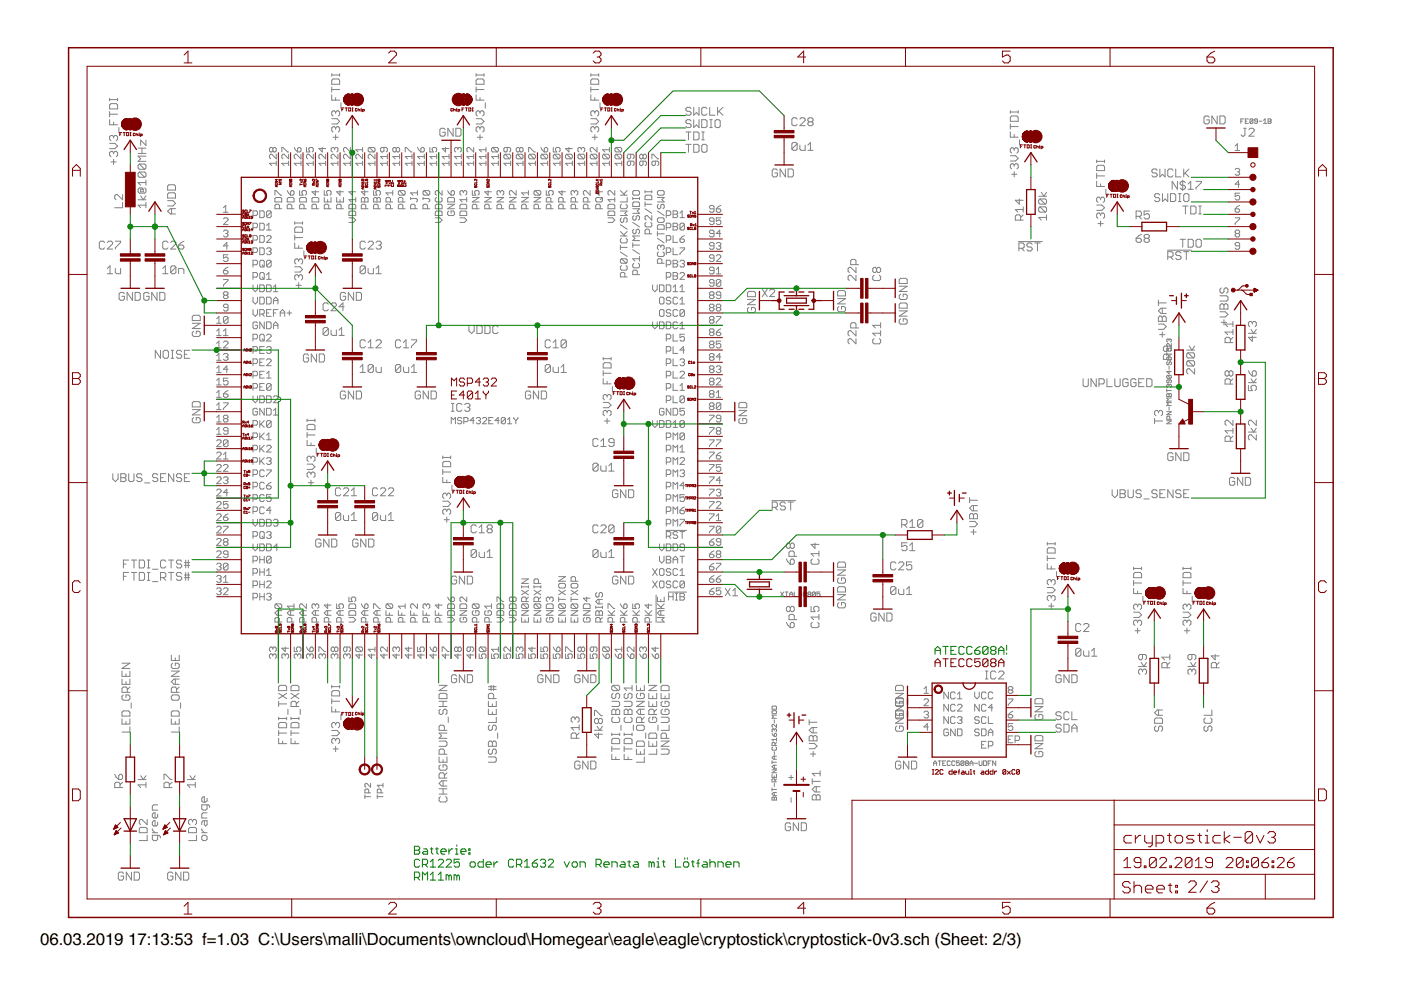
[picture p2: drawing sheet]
<svg xmlns="http://www.w3.org/2000/svg" width="297mm" height="210mm" viewBox="0 0 297 210" stroke-linecap="round" stroke-linejoin="round" font-family="sans-serif">
<defs><g id="words">
<g font-size="4.1">
<text x="8.5" y="200.4">06.03.2019</text>
<text x="27.2" y="200.4">17:13:53 f=1.03 C:\Users\malli\Documents\owncloud\Homegear\eagle\eagle\cryptostick\cryptostick-0v3.sch (Sheet: 2/3)</text>
</g>
</g></defs>
<g fill="none" stroke="#808080" stroke-width=".21">
<path d="M70.3 15.6v.6M70.3 18.4v1.1M70.3 19h1.7M70.3 15.9h1.7M70.6 16.7h1.1l.3 .3v.9h-1.7v-.9zM72 15.6v.6M75.5 19.8v2.6M75.8 19.8v2.6M76 19.8v2.6M96.9 19.8v2.6M97.2 19.8v2.6M97.5 19.8v2.6"/>
<path d="M100.9 15.6v.6M100.9 17l.3-.3h1.1l.3 .3v.9h-1.7zM100.9 18.4v1.1M100.9 19h1.7M100.9 15.9h1.7M102.6 15.6v.6M125.3 15.6v.6M125.3 18.4v1.1M125.3 19h1.6M125.3 15.9h1.6M125.5 16.7h1.2l.2 .3v.9h-1.6v-.9zM126.9 15.6v.6"/>
<path d="M130.4 19.8v2.6M130.7 19.8v2.6M130.9 19.8v2.6M23.2 20.8v.6M23.2 22.2l.3-.2h1.1l.3 .2v.9h-1.7zM23.2 23.7v1.1M23.2 25.4v1.1h1.7M23.2 30.4h1.2l.5 .6-.5 .5h-1.2M23.2 24.2h1.7M23.2 21.1h1.7M23.5 34.3h1.1M24.1 29l-.3-.3h-.3l-.3 .3v.5l.3 .3"/>
<path d="M24.1 25.9v.6M24.1 29v.3M24.1 32.4v.2M24.1 33.8v1.1M24.1 32.4l-.3-.3h-.3l-.3 .3v.5l.3 .3M24.1 32.4l.3-.3h.2l.3 .3v.5l-.3 .3M24.1 29l.3-.3h.2l.3 .3v.5l-.3 .3M24.9 20.8v.6M25.2 27v1.2M27.4 26.1h2.6M27.4 26.3h2.6M27.4 26.6h2.6"/>
<path d="M27.6 25.5h2.1v1.6h-2.1zM27.6 25.8h2.1M27.6 26.9h2.1M27.9 25.3h1.5v2.1h-1.5zM28.2 25.3v2.1M28.4 25v2.6M28.7 25v2.6M28.9 25v2.6M29.2 25.3v2.1M29.3 32.5h1.6M29.3 31.4h1.6M29.5 34.8h1.2l.2 .3v.5l-.2 .3"/>
<path d="M29.5 36.5h1.2l.2 .2v.6l-.2 .3M29.5 34.8l-.2 .3v.5l.2 .3h1.2M29.5 36.5l-.2 .2v.6l.2 .3h1.2M29.5 36.5l1.2 1.1M29.5 34.8l1.2 1.1M30.1 31.4v1.1M30.7 39.8l.2 .3v.6l-.2 .3h-1.2l-.2-.3v-.6l.2-.3h.6l.3 .3M30.9 33.1h-1.6l.5 .6-.5 .5h1.6M30.9 29.7v1.1l-1.1-1.1v1.1M30.9 38.2v1.1M30.9 38.7h-1.6l.5 .6M35.8 39.2h1.1l.3 .3v.8h-1.7v-.8z"/>
<path d="M57.8 31.5l-.2-.2-.5 .2v.5l.3 .2 .4-.2M57.8 31.5v.5M57.8 31.5l.3-.2 .5 .2v.5l-.3 .2-.5-.2M58.6 32.7v1l-1-1h-.2l-.3 .3v.4l.3 .3M58.6 34.2v.9M58.6 34.6h-1.5l.5 .5M59.8 32.2v-.9h.2l1 .9h.2M61.2 32.7v1l-1-1h-.2l-.2 .3v.4l.2 .3M61.2 34.2v.9M61.2 34.6h-1.4l.4 .5M62.4 31.3l.2 .4 .5 .5M63.1 31.5l.5-.2 .2 .2v.5l-.2 .2h-.5z"/>
<path d="M63.8 32.7v1l-1-1h-.2l-.2 .3v.4l.2 .3M63.8 34.2v.9M63.8 34.6h-1.4l.4 .5M65 31.3v.9h.7l-.2-.5v-.2l.2-.2h.5l.2 .2v.5l-.2 .2M66.4 32.7v1l-.9-1h-.3l-.2 .3v.4l.2 .3M66.4 34.2v.9M66.4 34.6h-1.4l.5 .5M68.3 31.3v.9l-.7-.7h1.4M69 32.7v1l-.9-1h-.3l-.2 .3v.4l.2 .3M69 34.2v.9M69 34.6h-1.4l.5 .5M70.3 25.2h1.2l.5 .5-.5 .6h-1.2"/>
<path d="M70.3 20.1v1.1h1.7M70.6 29.1h1.1M70.9 31.5l-.2-.2-.5 .2v.5l.3 .2M70.9 31.5v.2M70.9 31.5l.3-.2 .4 .2v.5l-.2 .2M71.2 27.1l-.3-.2h-.3l-.3 .2v.6l.3 .3M71.2 27.1l.3-.2h.2l.3 .2v.6l-.3 .3M71.2 23.8l-.3-.3h-.3l-.3 .3v.5l.3 .3M71.2 23.8l.3-.3h.2l.3 .3v.5l-.3 .3M71.2 20.7v.5M71.2 23.8v.2M71.2 27.1v.3"/>
<path d="M71.2 28.6v1.1M71.6 32.7v1l-.9-1h-.2l-.3 .3v.4l.3 .3M71.6 34.2v.9M71.6 34.6h-1.4l.5 .5M72.3 21.8v1.1M74.3 31.3v.9l-1-.9h-.2l-.3 .2v.5l.3 .2M74.3 32.7v1l-1-1h-.2l-.3 .3v.4l.3 .3M74.3 34.2v.9M74.3 34.6h-1.5l.5 .5M74.4 20.8h2.7M74.4 21.1h2.7M74.4 21.4h2.7"/>
<path d="M74.7 20.3h2.1v1.6h-2.1zM74.7 20.6h2.1M74.7 21.6h2.1M75 20.1h1.5v2.1h-1.5zM75.2 20.1v2.1M76.3 20.1v2.1M76.9 32.7v1l-1-1h-.2l-.3 .3v.4l.3 .3M76.9 31.3v.9M76.9 34.2v.9M76.9 34.6h-1.5l.5 .5M76.9 31.7h-1.5l.5 .5M78.3 31.3h1l.2 .2v.5l-.2 .2"/>
<path d="M78.3 31.3l-.2 .2v.5l.2 .2h1M78.3 31.3l1 .9M79.5 32.7v1l-1-1h-.2l-.2 .3v.4l.2 .3M79.5 34.2v.9M79.5 34.6h-1.4l.4 .5M81.4 31.3v.7l-.2 .2-.5-.2v-.5l.2-.2h1l.2 .2v.5l-.2 .2M82.1 32.7v1M82.1 34.2v.9M82.1 34.6h-1.4l.5 .5M82.1 33.2h-1.4l.5 .5M84 31.5l-.2-.2-.5 .2v.5l.2 .2 .5-.2M84 31.5v.5"/>
<path d="M84 31.5l.3-.2 .4 .2v.5l-.2 .2-.5-.2M84.7 32.7v1M84.7 34.2v.9M84.7 34.6h-1.4l.5 .5M84.7 33.2h-1.4l.5 .5M85.9 32.2v-.9h.2l1 .9h.3M87.4 34.6h-1.5l.5 .5M87.4 33.2h-1.5l.5 .5M87.4 32.7v1M87.4 34.2v.9M88.5 31.3l.7 .9M89.2 31.5l.3-.2 .5 .2v.5l-.3 .2h-.5z"/>
<path d="M90 32.7v1M90 34.2v.9M90 34.6h-1.5l.5 .5M90 33.2h-1.5l.5 .5M91.1 31.3v.9h.8l-.3-.5v-.2l.3-.2h.5l.2 .2v.5l-.2 .2M92.6 34.6h-1.5l.5 .5M92.6 32.7v1M92.6 34.2v.9M92.6 33.2h-1.5l.5 .5M94.4 27.5l-.3-.3h-.6l-.2 .3v1.1l.2 .3h.6l.3-.3v-.6h-.6M94.5 31.3v.9l-.8-.7h1.5M95.2 34.6h-1.5l.5 .5"/>
<path d="M95.2 33.2h-1.5l.5 .5M95.2 32.7v1M95.2 34.2v.9M95.9 20.8h2.6M95.9 21.1h2.6M95.9 21.4h2.6M96.1 27.2v1.7l-1.1-1.7v1.7M96.2 20.3h2v1.6h-2zM96.2 20.6h2M96.2 21.6h2M96.4 20.1h1.6v2.1h-1.6zM96.6 27.2h.9l.2 .3v1.1l-.2 .3h-.9z"/>
<path d="M96.7 20.1v2.1M97.1 31.5l-.2-.2h-.3l-.2 .2v.5l.2 .2M97.1 31.5v.2M97.1 31.5l.2-.2h.3l.2 .2v.5l-.2 .2M97.7 20.1v2.1M97.8 32.7v1M97.8 34.2v.9M97.8 33.2h-1.4l.5 .5M97.8 34.6h-1.4l.5 .5M100.4 31.3v.9l-.9-.9-.5 .2v.5l.2 .2M100.4 32.7v1M100.4 34.2v.9"/>
<path d="M100.4 34.6h-1.4l.5 .5M100.4 33.2h-1.4l.5 .5M100.9 25.2h1.1l.6 .5-.6 .6h-1.1M100.9 20.1v1.1h1.7M101.2 29.1h1.1M101.8 27.1l-.3-.2h-.3l-.3 .2v.6l.3 .3M101.8 27.1l.2-.2h.3l.3 .2v.6l-.3 .3M101.8 20.7v.5M101.8 23.8v.2M101.8 27.1v.3M101.8 28.6v1.1M101.8 23.8l-.3-.3h-.3l-.3 .3v.5l.3 .3"/>
<path d="M101.8 23.8l.2-.3h.3l.3 .3v.5l-.3 .3M102.9 21.8v1.1M103 34.6h-1.4l.5 .5M103 31.3v.9M103 32.7v1M103 34.2v.9M103 33.2h-1.4l.5 .5M103 31.7h-1.4l.5 .5M104.5 31.3h.9l.3 .2v.5l-.3 .2M104.5 31.3l-.3 .2v.5l.3 .2h.9M104.5 31.3l.9 .9M105.7 32.7v1"/>
<path d="M105.7 34.2v.9M105.7 34.6h-1.5l.5 .5M105.7 33.2h-1.5l.5 .5M107.1 32.7l-.3 .3v.4l.3 .3h.9M107.1 32.7h.9l.3 .3v.4l-.3 .3M107.1 32.7l.9 1M107.5 31.3v.7l-.2 .2-.5-.2v-.5l.3-.2h.9l.3 .2v.5l-.3 .2M108.3 34.2v.9M108.3 34.6h-1.5l.5 .5M109.7 32.7l-.2 .3v.4l.2 .3h1M109.7 32.7h1l.2 .3v.4l-.2 .3M109.7 32.7l1 1"/>
<path d="M110.2 31.5l-.3-.2h-.2l-.2 .2v.5l.2 .2h.2l.3-.2M110.2 31.5l.2-.2h.3l.2 .2v.5l-.2 .2h-.3l-.2-.2M110.2 31.5v.5M110.9 34.2v.9M110.9 34.6h-1.4l.4 .5M112.1 32.2v-.9h.2l1 .9h.2M112.3 32.7h1l.2 .3v.4l-.2 .3M112.3 32.7l-.2 .3v.4l.2 .3h1M112.3 32.7l1 1M113.5 34.2v.9M113.5 34.6h-1.4l.4 .5M114.7 31.3l.2 .4 .5 .5"/>
<path d="M114.9 32.7l-.2 .3v.4l.2 .3h1M114.9 32.7h1l.2 .3v.4l-.2 .3M114.9 32.7l1 1M115.4 31.5l.2-.2h.3l.2 .2v.5l-.2 .2h-.5zM116.1 34.2v.9M116.1 34.6h-1.4l.5 .5M117.3 31.3v.9h.7l-.2-.7 .2-.2h.5l.2 .2v.5l-.2 .2M117.5 32.7l-.2 .3v.4l.2 .3h1M117.5 32.7h1l.2 .3v.4l-.2 .3M117.5 32.7l1 1M118.7 34.2v.9M118.7 34.6h-1.4l.5 .5"/>
<path d="M120.2 32.7l-.3 .3v.4l.3 .3h.9M120.2 32.7h.9l.2 .3v.4l-.2 .3M120.2 32.7l.9 1M120.6 31.3v.9l-.7-.7h1.4M121.3 34.2v.9M121.3 34.6h-1.4l.5 .5M122.8 32.7l-.3 .3v.4l.3 .3h.9M122.8 32.7h.9l.3 .3v.4l-.3 .3M122.8 32.7l.9 1M123.3 31.5l-.3-.2h-.2l-.3 .2v.5l.3 .2M123.3 31.5l.2-.2h.2l.3 .2v.5l-.3 .2M123.3 31.5v.2"/>
<path d="M124 34.2v.9M124 34.6h-1.5l.5 .5M125.3 25.2h1.1l.5 .5-.5 .6h-1.1M125.3 20.1v1.1h1.6M125.4 32.7l-.3 .3v.4l.3 .3h.9M125.4 32.7h.9l.3 .3v.4l-.3 .3M125.4 32.7l.9 1M125.5 29.1h1.2M126.1 27.1l-.3-.2h-.3l-.2 .2v.6l.2 .3M126.1 27.1l.3-.2h.3l.2 .2v.6l-.2 .3M126.1 23.8l-.3-.3h-.3l-.2 .3v.5l.2 .3M126.1 23.8l.3-.3h.3l.2 .3v.5l-.2 .3"/>
<path d="M126.1 20.7v.5M126.1 23.8v.2M126.1 27.1v.3M126.1 28.6v1.1M126.6 31.3v.9l-1-.9-.5 .2v.5l.3 .2M126.6 34.2v.9M126.6 34.6h-1.5l.5 .5M127.2 21.8v1.1M128 32.7l-.2 .3v.4l.2 .3h1M128 32.7h1l.2 .3v.4l-.2 .3M128 32.7l1 1M129.2 31.3v.9"/>
<path d="M129.2 34.2v.9M129.2 34.6h-1.4l.4 .5M129.2 31.7h-1.4l.4 .5M129.4 20.8h2.6M129.4 21.1h2.6M129.4 21.4h2.6M129.6 20.3h2.1v1.6h-2.1zM129.6 20.6h2.1M129.6 21.6h2.1M129.9 20.1h1.6v2.1h-1.6zM130.2 20.1v2.1M130.6 31.3l-.2 .2v.5l.2 .2h1"/>
<path d="M130.6 32.7l-.2 .3v.4l.2 .3h1M130.6 31.3h1l.2 .2v.5l-.2 .2M130.6 32.7h1l.2 .3v.4l-.2 .3M130.6 32.7l1 1M130.6 31.3l1 .9M131.2 20.1v2.1M131.8 34.2v.9M131.8 34.6h-1.4l.5 .5M133.7 34.2v.7l-.2 .2h-.3l-.2-.2v-.5l.2-.2h1l.2 .2v.5l-.2 .2M133.7 32.7v.7l-.2 .3h-.3l-.2-.3v-.4l.2-.3h1l.2 .3v.4l-.2 .3M136.3 34.2v.7l-.2 .2-.5-.2v-.5l.2-.2h1l.3 .2v.5l-.3 .2M136.3 33l.3-.3h.2l.3 .3v.4l-.3 .3h-.2l-.3-.3"/>
<path d="M136.3 33v.4M136.3 33l-.2-.3h-.3l-.2 .3v.4l.2 .3h.3l.2-.3M138.2 33.7v-1h.3l.9 1h.3M138.9 34.2v.7l-.2 .2-.5-.2v-.5l.3-.2h.9l.3 .2v.5l-.3 .2M145.4 28h1.1M145.4 30.6h1.1M146 28v1.7M146 30.6v1.7M146.5 25.7l-.3-.3h-.5l-.3 .3v.2l.3 .3h.5l.3 .3v.3l-.3 .3h-.5l-.3-.3M146.5 23l-.3-.2h-.5l-.3 .2v.3l.3 .3h.5l.3 .3v.3l-.3 .2h-.5l-.3-.2M147.1 28h.8l.3 .3v1.1l-.3 .3h-.8zM147.1 22.8v1.6l.6-.5 .5 .5v-1.6"/>
<path d="M147.1 25.4v1.7l.6-.6 .5 .6v-1.7M147.1 30.6h.8l.3 .3v1.1l-.3 .3h-.8zM148.8 25.4h.8l.3 .3v1.1l-.3 .3h-.8zM148.8 28h.5M148.8 29.7h.5M149.1 30.6h.5l.3 .3v1.1l-.3 .3h-.5l-.3-.3v-1.1zM149.1 28v1.7M149.9 23l-.3-.2h-.5l-.3 .2v1.2l.3 .2h.5l.3-.2M150.5 25.4h.5M150.5 27.1h.5M150.5 22.8v1.6h1.1M150.7 25.4v1.7"/>
<path d="M151.9 25.4h.5l.3 .3v1.1l-.3 .3h-.5l-.3-.3v-1.1zM152.1 22.8v1.6M152.4 23.6l.9 .8M153.3 22.8l-1.2 1.1M164.8 36.1l-.3-.3h-.5l-.3 .3v1.1l.3 .3h.5l.3-.3v-.5h-.5M166.5 35.8v1.7l-1.1-1.7v1.7M167.1 35.8h.8l.3 .3v1.1l-.3 .3h-.8zM169 25.3l-.3-.3h-.5l-.3 .3v1.1l.3 .2h.5l.3-.2M169 30.5l-.3-.3h-.5l-.3 .3v1.1M169 30.5v1.1l-.3 .3h-.5l-.3-.3M169 30.5l-1.1 1.1M169.6 30.8v.8l.3 .3h.8v-1.1"/>
<path d="M169.6 25.3l.3-.3h.5l.3 .3v.2l-1.1 1.1h1.1M171.3 31.9h1.1M171.3 30.8l.5-.6v1.7M171.6 25.8h.5M171.6 25.8l-.3-.3v-.2l.3-.3h.5l.3 .3v.2l-.3 .3M171.6 25.8l-.3 .3v.3l.3 .2h.5l.3-.2v-.3l-.3-.3M214.2 28v1.1h1.7M214.2 23.5v.5M214.2 26.3v1.1M214.2 33h1.1l.6 .6-.6 .5h-1.1M214.2 26.8h1.7M214.2 23.7h1.7"/>
<path d="M214.5 24.6h1.1l.3 .3v.8h-1.7v-.8zM214.5 37h1.1M215 28.5v.6M215 31.6v.3M215 35v.3M215 36.4v1.1M215 35l-.2-.3h-.3l-.3 .3v.5l.3 .3M215 31.6l-.2-.3h-.3l-.3 .3v.6l.3 .2M215 35l.3-.3h.3l.3 .3v.5l-.3 .3M215 31.6l.3-.3h.3l.3 .3v.6l-.3 .2M215.9 23.5v.5M216.2 29.7v1.1"/>
<path d="M218.3 28.7h2.6M218.3 29h2.6M218.3 29.2h2.6M218.6 28.2h2.1v1.5h-2.1zM218.6 28.4h2.1M218.6 29.5h2.1M218.8 27.9h1.6v2.1h-1.6zM219.1 27.9v2.1M219.4 27.6v2.7M219.6 27.6v2.7M219.9 27.6v2.7M220.1 27.9v2.1"/>
<path d="M232.5 33.9v.6M232.5 36.7v1.1M232.5 38.4v1.1h1.7M232.5 37.3h1.7M232.5 34.2h1.7M232.8 35.1h1.1l.3 .2v.9h-1.7v-.9zM233.3 39v.5M234.2 33.9v.6M236.6 39.2h2.6M236.6 39.4h2.6M236.6 39.7h2.6M236.9 38.6h2.1v1.6h-2.1z"/>
<path d="M236.9 38.9h2.1M236.9 39.9h2.1M237.1 38.4h1.6v2.1h-1.6zM237.4 38.4v2.1M237.7 38.1v2.6M237.9 38.1v2.6M238.2 38.1v2.6M238.4 38.4v2.1M245.3 36.1l-.2-.3h-.6l-.3 .3v.3l.3 .3h.6l.2 .3v.2l-.2 .3h-.6l-.3-.3M245.9 35.8v1.7l.6-.5 .5 .5v-1.7M248.7 36.1l-.3-.3h-.5l-.3 .3v1.1l.3 .3h.5l.3-.3M249.3 35.8v1.7h1.1"/>
<path d="M249.6 38.5v1.6l-1.1-1.6v1.6M250.8 38.2v2.2M251 35.8v1.7M251.2 36.7l.9 .8M251.3 38.7l-.3-.2h-.5l-.3 .2v.3l.3 .3h.5l.3 .3v.2l-.3 .3h-.5l-.3-.3M251.9 39l.6-.5v1.6M252.1 35.8l-1.1 1.2M253.6 38.5h1.1v.2l-1.1 1.1v.3M256.4 24.9l-.3-.3h-.6l-.2 .3v1.1l.2 .3h.6l.3-.3v-.6h-.6M258.1 24.6v1.7l-1.2-1.7v1.7M258.6 24.6h.9l.3 .3v1.1l-.3 .3h-.9zM261.9 31l.4-.5v1.4"/>
<path d="M261.9 31.9h.9M261.9 36l.2-.3h.5l.2 .3-.2 .4M262.3 36.4h.3M262.6 36.4l.2 .3-.2 .4h-.5l-.2-.2M262.8 39.1h-.9l.7-.8v1.5M263.1 25.7h.3M263.7 27.2h.5M263.7 25.2h-.6v1M263.9 27.2v1.4l-.2 .3h-.3l-.3-.3M264 25.7h.4M264.7 25.2h-.7v1h.7M264.8 27.5l.3-.3h.5l.3 .3v.3l-1.1 1.1h1.1"/>
<path d="M265.6 25.4l-.1-.2-.5 .2v.6M265.6 25.4v.6l-.1 .2-.5-.2M265.6 25.4l-.6 .6M266.6 25.7h-.5l-.1-.2 .1-.3 .5 .2v.6l-.2 .2-.4-.2M266.9 25.7h.7M267.9 26.2h.6M267.9 25.5l.3-.3v1M268.9 25.2h.4l.2 .2-.2 .3 .2 .3-.2 .2h-.4zM268.9 25.7h.4M22.2 51.4l-.3-.3h-.5l-.3 .3v1.1l.3 .3h.5l.3-.3M22.8 51.4l.2-.3h.6l.3 .3v.3l-1.1 1.1h1.1M22.8 58h1.1"/>
<path d="M22.8 56.9l.5-.5v1.6M24.4 56.9v.9l.3 .2h.9v-1.1M24.4 51.1h1.2v.3l-1.2 1.1v.3M26 41.3v1.1l-1.1-1.1h-.3l-.3 .2v.6l.3 .3M26 42.9v1.1h-1.7M29.3 42.4h1.6M29.8 41.5l.6 .9 .5-.9M29.8 40.1h.6v.6h-.6zM30.9 42.9v1.1M30.9 43.5h-1.6l.5 .5M34.5 58h1.1M34.5 56.9l.6-.5v1.6"/>
<path d="M35.5 42.5h1.2l.5 .6-.5 .6h-1.2M35.6 51.4l-.3-.3h-.5l-.3 .3v1.1l.3 .3h.5l.3-.3M35.8 40.9h1.1l.3 .2v.9h-1.7v-.9zM36.2 51.4l.3-.3h.5l.3 .3v.3l-1.1 1.1h1.1M36.4 44.2v1.2M37.2 44.2h-1.1l-.6 .6 .6 .6h1.1M37.3 56.6l-.3-.2h-.5l-.3 .2v1.2M37.3 56.6v1.2l-.3 .2h-.5l-.3-.2M37.3 56.6l-1.1 1.2M37.9 52h.8l.3 .3v.2l-.3 .3h-.6l-.2-.3zM37.9 58v-1.1h.8l.3 .3v.8M39 51.1l-1.1 .9"/>
<path d="M47.4 49l.2-.2h.5l.2 .2v.3l-.2 .2M47.4 44l.5-.4v1.4M47.4 46.4l.2-.2h.5l.2 .2v.3l-.9 .9h.9M47.4 45h.9M47.4 57.4h.7l.2 .2v.2l-.2 .3h-.5l-.2-.3zM47.4 59.3h.9v.2l-.9 1v.2M47.9 49.5h.2M48.1 49.5l.2 .3v.2l-.2 .2h-.5l-.2-.2M48.3 54h-.9v.7l.5-.2 .4 .2v.5l-.2 .3h-.5l-.2-.3M48.3 52.1h-.9l.7-.7v1.5M48.3 56.6l-.9 .8M53.6 53.5h.8l.2-.2v-.5l-.2-.2h-.8v1.4"/>
<path d="M53.6 56.1h.8l.2-.2v-.5l-.2-.2h-.8v1.4M53.6 48.3h.8l.2-.3v-.4l-.2-.3h-.8v1.5M53.6 58.8h.8l.2-.3v-.5l-.2-.2h-.8v1.4M53.6 45.7h.8l.2-.3v-.4l-.2-.3h-.8v1.4M53.6 50.9h.8l.2-.2v-.5l-.2-.2h-.8v1.4M55.1 50h.7l.2 .2v.9l-.2 .3h-.7zM55.1 44.7h.7l.2 .3v.9l-.2 .2h-.7zM55.1 47.3h.7l.2 .3v.9l-.2 .3h-.7zM55.1 52.6h.7l.2 .2v1l-.2 .2h-.7zM55.3 57.8h.5l.2 .2v1l-.2 .2h-.5l-.2-.2v-1zM55.3 55.2h.5l.2 .2v1l-.2 .2h-.5l-.2-.2v-1zM55.6 56.1l.4 .5"/>
<path d="M55.6 58.8l.4 .4M56.5 50.2l.3-.2h.4l.3 .2v.2l-1 1h1M56.5 52.8l.3-.2h.4l.3 .2v.2l-.3 .3M56.5 48.8h1M56.5 47.8l.5-.5v1.5M56.5 58.3l.5-.5v1.4M56.5 59.2h1M57 53.3h.2M57.2 53.3l.3 .2v.3l-.3 .2h-.4l-.3-.2M57.5 55.4v1l-.3 .2h-.4l-.3-.2M57.5 45l-.3-.3h-.4l-.3 .3v.9M57.5 45v.9l-.3 .2h-.4l-.3-.2"/>
<path d="M57.5 55.4l-.3-.2h-.4l-.3 .2v1M57.5 45l-1 .9M57.5 55.4l-1 1M58.3 41.4v-1h.2l1 1h.2M58.5 41.9h1l.2 .2v.7h-1.4v-.7zM59.2 44.3v-.8l-.2-.2h-.5l-.2 .2v.8h1.4M60.9 42.1l.3-.2h.9l.2 .2v.7h-1.4zM60.9 40.4l.7 1M61.6 40.7l.3-.3h.2l.2 .3v.4l-.2 .3h-.5zM61.9 44.3v-.8l-.3-.2h-.4l-.3 .2v.8h1.4M62.5 47v.6M62.5 48.4l.3-.3h1.1l.3 .3v.9h-1.7z"/>
<path d="M62.5 49.8v1.1M62.5 51.5v1.1h1.7M62.5 56.6h1.1l.6 .5-.6 .6h-1.1M62.5 50.4h1.7M62.5 47.3h1.7M63.3 52.1v.5M63.3 55.2v.2M63.3 58.5v.3M63.3 59.9v1.1M63.3 58.5l-.3-.2h-.2l-.3 .2v.6l.3 .3M63.3 55.2l-.3-.3h-.2l-.3 .3v.5l.3 .3M63.3 58.5l.3-.2h.3l.3 .2v.6l-.3 .3"/>
<path d="M63.3 55.2l.3-.3h.3l.3 .3v.5l-.3 .3M63.5 40.4v1h.7l-.2-.5 .2-.5h.5l.3 .3v.4l-.3 .3M63.8 41.9h.9l.3 .2v.7h-1.5v-.7zM64.2 47v.6M64.4 53.2v1.1M64.5 44.3v-.8l-.3-.2h-.4l-.3 .2v.8h1.5M66.4 41.9h.9l.3 .2v.7h-1.5v-.7zM66.6 52.2h2.6M66.6 52.5h2.6M66.6 52.8h2.6M66.9 51.7h2v1.6h-2zM66.9 52h2"/>
<path d="M66.9 53h2M66.9 40.4v1l-.8-.7h1.5M67.1 44.3v-.8l-.2-.2h-.5l-.3 .2v.8h1.5M67.1 51.5h1.6v2.1h-1.6zM67.4 51.5v2.1M67.6 51.2v2.6M67.9 51.2v2.6M68.2 51.2v2.6M68.4 51.5v2.1M68.7 40.4v1h.8l-.3-.5 .3-.5h.5l.2 .3v.4l-.2 .3M68.7 41.9v.9h1.5v-.9M69.5 42.3v.5"/>
<path d="M69.7 44.3v-.8l-.2-.2h-.5l-.3 .2v.8h1.5M71.4 41.9v.9h1.4v-.9M72.1 40.4v1l-.7-.7h1.4M72.1 42.3v.5M72.3 44.3v-.8l-.2-.2h-.5l-.2 .2v.8h1.4M74 43.5l.2-.2h1l.2 .2v.8h-1.4zM74 45l.2-.3h1l.2 .3v.7h-1.4zM74 46.2h1l.4 .5-.4 .5h-1M74.7 40.4v1l-.7-.7h1.4M75.4 42.3h-1.4l.5 .5M75.4 41.9v.9M76.6 42.1l.2-.2 .5 .2 .3-.2h.2l.2 .2v.7h-1.4z"/>
<path d="M77.3 40.4v1l-.7-.7h1.4M77.3 42.1v.7M77.5 51.4l-.3-.3h-.6l-.3 .3v1.1l.3 .3h.6l.3-.3M77.5 56.6l-.3-.2h-.6l-.3 .2v1.2M77.5 56.6v1.2l-.3 .2h-.6l-.3-.2M77.5 56.6l-1.2 1.2M77.6 44.3v-.8l-.3-.2h-.5l-.2 .2v.8h1.4M78 51.4l.3-.3h.6l.3 .3v.3l-1.2 1.1h1.2M78 56.9v.9l.3 .2h.9v-1.1M79.2 40.4v1h.7l-.2-.5 .2-.5h.5l.2 .3v.4l-.2 .3M79.2 42.1l.3-.2 .4 .2 .5-.2 .2 .2v.7h-1.4zM79.7 51.4l.3-.3h.6l.2 .3v.3l-.2 .3"/>
<path d="M79.7 58h1.1M79.7 56.9l.6-.5v1.6M79.9 42.1v.7M80.2 44.3v-.8l-.3-.2h-.4l-.3 .2v.8h1.4M80.3 52h.3M80.6 52l.2 .3v.2l-.2 .3h-.6l-.3-.3M82.8 44.3v-.8l-.3-.2h-.4l-.3 .2v.8h1.5M82.8 42.8v-.7l-.3-.2h-.4l-.3 .2v.7h1.5M83.3 40.4v1M83.3 40.9h-1.5l.5 .5M84.7 40.4l-.2 .3v.4l.2 .3h.9M84.7 40.4h.9l.3 .3v.4l-.3 .3"/>
<path d="M84.7 40.4l.9 1M85.4 44.3v-.8l-.2-.2h-.5l-.2 .2v.8h1.4M85.4 42.8v-.7l-.2-.2h-.5l-.2 .2v.7h1.4M87.1 41.9v.4M87.1 42.1h1.2l.2 .2v.3l-.2 .2M88 44.3v-.8l-.2-.2h-.5l-.2 .2v.8h1.4M88.5 40.4v1M88.5 40.9h-1.4l.4 .5M89.7 41.9v.4M89.7 42.1h1.2l.2 .2v.3l-.2 .2M89.9 40.4l-.2 .3v.4l.2 .3h1M89.9 40.4h1l.2 .3v.4l-.2 .3"/>
<path d="M89.9 40.4l1 1M90.6 44.3v-.8l-.2-.2h-.5l-.2 .2v.8h1.4M92.3 45l.2-.3h1l.2 .3v.7h-1.4zM92.3 43.5l.2-.2h1l.2 .2v.8h-1.4zM92.3 46.2h1l.4 .5-.4 .5h-1M92.5 41.9l-.2 .2v.5l.2 .2h1l.2-.2v-.5l-.2-.2M93.7 40.4v1l-.9-1h-.3l-.2 .3v.4l.2 .3M94.9 43.3h1.5l-1.5 1h1.5M94.9 40.4l.7 1M95.1 44.7l-.2 .3v.5l.2 .2h1l.3-.2v-.5l-.3-.3h-.5v.5M95.1 41.9h1l.3 .2v.7h-1.5v-.7zM95.9 40.4h.2l.3 .3v.4l-.3 .3h-.5v-.7z"/>
<path d="M97.5 43.5l.3-.2h.9l.3 .2v.8h-1.5zM97.5 45l.3-.3h.9l.3 .3v.7h-1.5zM97.5 46.2h1l.5 .5-.5 .5h-1M98.2 40.7v.2M98.2 40.7l-.2-.3h-.2l-.3 .3v.4l.3 .3M98.2 40.7l.3-.3h.2l.3 .3v.4l-.3 .3M99 42.3h-1.5l.5 .5M99 41.9v.9M100.1 40.4v1h.8l-.3-.5 .3-.5h.4l.3 .3v.4l-.3 .3M100.1 41.9h1.5l-1.5 .9h1.5M101.1 44.3v-.8l-.2-.2h-.5l-.3 .2v.8h1.5M102.8 41.9h1.4l-1.4 .9h1.4"/>
<path d="M103.5 40.4v1l-.7-.7h1.4M103.7 44.3v-.8l-.2-.2h-.5l-.2 .2v.8h1.4M105.4 41.9h1.4l-1.4 .9h1.4M106.1 40.7l.2-.3h.3l.2 .3v.4l-.2 .3M106.1 40.7l-.2-.3h-.3l-.2 .3v.4l.2 .3M106.1 40.7v.2M106.3 44.3v-.8l-.2-.2h-.5l-.2 .2v.8h1.4M108 41.9h1.4l-1.4 .9h1.4M108.9 44.3v-.8l-.2-.2h-.5l-.2 .2v.8h1.4M109.4 40.4v1l-.9-1h-.3l-.2 .3v.4l.2 .3M110.6 41.9h1.4l-1.4 .9h1.4M111.6 44.3v-.8l-.3-.2h-.5l-.2 .2v.8h1.4"/>
<path d="M112 40.4v1M112 40.9h-1.4l.5 .5M113.2 41.9h1.5l-1.5 .9h1.5M113.5 40.4l-.3 .3v.4l.3 .3h.9M113.5 40.4h.9l.3 .3v.4l-.3 .3M113.5 40.4l.9 1M114.2 44.3v-.8l-.3-.2h-.4l-.3 .2v.8h1.5M115.8 40.4v1h.7l-.2-.5 .2-.5h.5l.3 .3v.4l-.3 .3M116.8 42.8v-.7l-.3-.2h-.4l-.3 .2v.7h1.5M116.8 44.3v-.8l-.3-.2h-.4l-.3 .2v.8h1.5M119.2 40.4v1l-.8-.7h1.5M119.4 44.3v-.8l-.2-.2h-.5l-.3 .2v.8h1.5"/>
<path d="M119.4 42.8v-.7l-.2-.2h-.5l-.3 .2v.7h1.5M121.8 40.7l-.3-.3h-.2l-.2 .3v.4l.2 .3M121.8 40.7l.2-.3h.3l.2 .3v.4l-.2 .3M121.8 40.7v.2M122 44.3v-.8l-.2-.2h-.5l-.2 .2v.8h1.4M122 42.8v-.7l-.2-.2h-.5l-.2 .2v.7h1.4M124.7 42.8v-.7l-.3-.2h-.5l-.2 .2v.7h1.4M124.7 44.3v-.8l-.3-.2h-.5l-.2 .2v.8h1.4M125.1 40.4v1l-.9-1h-.3l-.2 .3v.4l.2 .3M126.3 42.1l.2-.2h1l.2 .2v.5l-.2 .2h-1l-.2-.2zM127 40.4v1l-.7-.7h1.4M127.3 44.3v-.8l-.3-.2h-.5l-.2 .2v.8h1.4"/>
<path d="M127.7 41.9l-.4 .4M128.9 43.5l.3-.2h.9l.2 .2v.8h-1.4zM128.9 45l.3-.3h.9l.2 .3v.7h-1.4zM128.9 46.2h1l.4 .5-.4 .5h-1M130.3 42.3h-1.4l.5 .5M130.3 40.4v1l-.9-1h-.2l-.3 .3v.4l.3 .3M130.3 41.9v.9M131.5 52.5h1.5M131.5 44.7h1.5l-.5 .5 .5 .5h-1.5M131.5 52v.9M131.5 41.4h1.5M131.5 50h1.5"/>
<path d="M131.5 53.4l1.5 1M131.5 49.1l1 .9M131.5 47.6l1.5 1M131.5 40.4l1 1M131.8 46.2l-.3 .2v.5l.3 .3h.2l.2-.3v-.5l.3-.2h.2l.3 .2v.5l-.3 .3M131.8 54.9h.9l.3 .2v.5l-.3 .2M131.8 43.3l-.3 .2v.5l.3 .3h.9l.3-.3v-.5l-.3-.2M131.8 50.5l-.3 .3v.4l.3 .3h.9l.3-.3v-.4l-.3-.3M131.8 56.3l-.3 .3v.4l.3 .3h.9l.3-.3v-.4l-.3-.3M131.8 54.9l-.3 .2v.5l.3 .2h.9M131.8 54.9l.9 .9M132.5 58.7v-.7l-.3-.2h-.4l-.3 .2v.7h1.5"/>
<path d="M133 41.9v.9h-1.5M133 49.1l-.8 .7M133 40.4l-.8 .7M134.2 52h1.4M134.2 44.3h1.4l-.5 .4 .5 .5h-1.4M134.2 41.8v.5M134.2 51.5v1M134.2 52.9l1.4 1M134.2 47.2l1.4 .9M134.2 42.1h1.4M134.4 40.4h.9l.3 .3v.4l-.3 .3h-.9l-.2-.3v-.4zM134.4 42.8h.9l.3 .3v.7h-1.4v-.7z"/>
<path d="M134.4 45.7l-.2 .3v.4l.2 .3 .5-.3v-.4l.2-.3 .5 .3v.4l-.3 .3M134.4 48.6l-.2 .3v.4l.2 .3h.2l.3-.3v-.4l.2-.3h.2l.3 .3v.4l-.3 .3M134.4 55.8l-.2 .3v.5l.2 .2h.9l.3-.2v-.5l-.3-.3M135.1 58.2v-.7l-.2-.2h-.5l-.2 .2v.7h1.4M135.6 54.9h-1.4l.4 .5M135.6 41.8v.5M135.6 54.4v1M135.6 50h-1.4l.4 .5-.4 .5h1.4M136.8 41.6l.2-.2h1l.2 .2v.7h-1.4zM136.8 43.3h1.4M136.8 40.4v.5M136.8 42.8v1"/>
<path d="M136.8 44.3l1.4 .9M136.8 40.7h1.4M137 47.2l-.2 .2v.5l.2 .2h1l.2-.2v-.5l-.2-.2M137.7 49.6v-.7l-.2-.3h-.5l-.2 .3v.7h1.4M138.2 45.7v1l-1-1h-.2l-.2 .3v.4l.2 .3M138.2 40.4v.5M139.4 49.1v.9M139.4 41.9h1.4l-.5 .4 .5 .5h-1.4M139.4 50.5l1.4 1M139.4 49.6h1.4M139.4 44.7l1.4 1M139.6 43.3l-.2 .2v.5l.2 .3 .5-.3v-.5l.2-.2 .5 .2v.5l-.2 .3"/>
<path d="M139.6 46.2h1l.2 .2v.5l-.2 .3h-1l-.2-.3v-.5zM139.6 47.6h1l.2 .3v.7h-1.4v-.7zM139.6 40.4h1l.2 .3v.4l-.2 .3h-1l-.2-.3v-.4zM139.6 53.4l-.2 .3v.4l.2 .3h1l.2-.3v-.4l-.2-.3M140.1 52.2l-.3-.2h-.2l-.2 .2v.5l.2 .2M140.1 52.2l.2-.2h.3l.2 .2v.5l-.2 .2M140.1 52.2v.3M140.3 55.8v-.7l-.2-.2h-.5l-.2 .2v.7h1.4M141.3 53.5h.7l.2-.2v-.5l-.2-.2h-.7v1.4M141.3 56.1h.7l.2-.2v-.5l-.2-.2h-.7v1.4M141.3 58.8h.7l.2-.3v-.5l-.2-.2h-.7v1.4M141.3 45.7h.7l.2-.3v-.4l-.2-.3h-.7v1.4"/>
<path d="M141.3 48.3h.7l.2-.3v-.4l-.2-.3h-.7v1.5M141.3 50.9h.7l.2-.2v-.5l-.2-.2h-.7v1.4M142.7 57.8h.7l.3 .2v.3l-.3 .2 .3 .3v.2l-.3 .2h-.7zM142.7 44.7h.7l.3 .3v.2l-.3 .2 .3 .3v.2l-.3 .2h-.7zM142.7 47.3h.7l.3 .3v.2l-.3 .2 .3 .3v.2l-.3 .3h-.7zM142.7 50v1.4h1M142.7 52.6v1.4h1M142.7 55.2h.7l.3 .2v.2l-.3 .3 .3 .2v.3l-.3 .2h-.7zM142.7 58.5h.7M142.7 45.4h.7M142.7 55.9h.7M142.7 48h.7"/>
<path d="M144.2 58l.2-.2h.5l.2 .2v.3l-.9 .9h.9M144.2 46.1h.9M144.2 50.7h.7l.2 .4-.2 .3h-.5l-.2-.3zM144.2 52.6h.9v.2l-.9 1v.2M144.2 55.4l.2-.2h.5l.2 .2-.2 .5M144.2 45.2l.4-.5v1.4M144.6 55.9h.3M144.9 55.9l.2 .2-.2 .5h-.5l-.2-.2M145.1 47.6l-.2-.3h-.5l-.2 .3v.9M145.1 47.6v.9l-.2 .3h-.5l-.2-.3M145.1 47.6l-.9 .9M145.1 50l-.5 .2-.4 .5"/>
<path d="M151.4 60h-.7l-.3-.3v-.2l.3-.2h.4l.3 .2v1l-.3 .2h-.4l-.3-.2M151.4 57.4h-.7l-.3-.3v-.2l.3-.3h.4l.3 .3v.9l-.3 .3h-.4l-.3-.3M151.4 44.3h-.7l-.3-.3v-.2l.3-.2h.4l.3 .2v1l-.3 .2h-.4l-.3-.2M151.4 46.9h-.7l-.3-.2v-.3l.3-.2h.4l.3 .2v1l-.3 .2h-.4l-.3-.2M151.4 49.5h-.7l-.3-.2v-.3l.3-.2h.4l.3 .2v1l-.3 .2h-.4l-.3-.2M151.4 52.1h-.7l-.3-.2v-.3l.3-.2h.4l.3 .2v1l-.3 .3h-.4l-.3-.3M151.4 54.7h-.7l-.3-.2v-.2l.3-.3h.4l.3 .3v.9l-.3 .3h-.4l-.3-.3M151.9 44.3h.7l.2 .2v.3l-.2 .2h-.5l-.2-.2zM151.9 51.6l.2-.2h.5l.2 .2-.2 .5M151.9 54.3l.2-.3h.5l.2 .3v.2l-.9 1h.9M151.9 58.1h.9M151.9 57.1l.4-.5v1.5"/>
<path d="M152.3 52.1h.3M152.6 52.1l.2 .3-.2 .5h-.5l-.2-.3M152.8 59.5v1l-.2 .2h-.5l-.2-.2M152.8 46.2h-.9v.7l.4-.2h.3l.2 .2v.5l-.2 .2h-.5l-.2-.2M152.8 49.5h-.9l.7-.7v1.4M152.8 59.5l-.2-.2h-.5l-.2 .2v1M152.8 59.5l-.9 1M152.8 43.6l-.5 .2-.4 .5M181.5 56.1v-.8l-.3-.3h-.6l-.2 .3v.8h1.6M181.5 56.7v1.1l-1.1-1.1h-.3l-.3 .3v.5l.3 .3M181.5 58.4v1.1l-1.1-1.1h-.3l-.3 .3v.5l.3 .3M185.3 58.4l-.3 .3v.5l.3 .3h1.1l.3-.3v-.5l-.3-.3"/>
<path d="M185.9 57l-.3-.3h-.3l-.3 .3v.5l.3 .3h.3l.3-.3M185.9 57l.2-.3h.3l.3 .3v.5l-.3 .3h-.3l-.2-.3M185.9 57v.5M190.6 59.3l.3-.3h1.1l.3 .3v.8h-1.7zM215.9 51.2h5.1M216 52.6h.9l.2-.2v-.6l-.2-.3h-.9v1.7M216.1 42.2v1.1l-.8-.8h1.6M216.4 46.7v-.9l-.3-.2h-.6l-.2 .2v.9h1.6M216.6 52.6l.5 .6M216.9 45.6l-.5 .5M216.9 44.4h-1.6l.5 .6M216.9 43.9v1.1"/>
<path d="M218.8 51.8l-.3-.3h-.5l-.3 .3v.3l.3 .3h.5l.3 .2v.3l-.3 .3h-.5l-.3-.3M219.4 51.5h1.1M220 51.5v1.7M220.2 41.6h1.7M220.5 42.2l-.3 .3v.5l.3 .3h1.1M220.5 43.9l-.3 .2v.6l.3 .3h1.1M220.5 42.2h1.1l.3 .3v.5l-.3 .3M220.5 43.9h1.1l.3 .2v.6l-.3 .3M220.5 43.9l1.1 1.1M220.5 42.2l1.1 1.1M220.8 40.8l.5 .8 .6-.8M221.9 46.1h-1.7l.6 .6"/>
<path d="M221.9 45.6v1.1M232.5 43.5h1.1l.6 .5-.6 .6h-1.1M232.8 47.4h1.1M233.3 42.1v.3M233.3 45.4v.3M233.3 46.9v1.1M233.3 45.4l-.2-.2h-.3l-.3 .2v.6l.3 .3M233.3 42.1l-.2-.3h-.3l-.3 .3v.5l.3 .3M233.3 45.4l.3-.2h.3l.3 .2v.6l-.3 .3M233.3 42.1l.3-.3h.3l.3 .3v.5l-.3 .3M234.5 40.1v1.1M240.9 45.9h.8l.3-.3v-.6l-.3-.3h-.8v1.7"/>
<path d="M240.9 50.5h.8l.3 .3v.3l-.3 .3h-.5l-.3-.3zM241.4 45.9l.6 .5M242 49.7l-1.1 .8M242.8 50.5l-.2 .3v.3l.2 .3h.6l.3-.3v-.3l-.3-.3M242.8 50.5h.6M242.8 50.5l-.2-.3v-.2l.2-.3h.6l.3 .3v.2l-.3 .3M243.7 44.7h-1.1v.9l.5-.3h.3l.3 .3v.5l-.3 .3h-.6l-.2-.3M245.9 41.3l-.3-.2h-.5l-.3 .2v.3l.3 .3h.5l.3 .3v.3l-.3 .2h-.5l-.3-.2M246.5 41.1v1.6l.5-.5 .6 .5v-1.6M247.5 53h5.1M247.6 54.5h.8l.3-.3v-.6l-.3-.2h-.8v1.6M248.2 41.1h.8l.3 .2v1.2l-.3 .2h-.8z"/>
<path d="M248.2 54.5l.5 .5M249.9 41.1h.5M249.9 42.7h.5M250.1 41.1v1.6M250.2 50.7h1.1M250.4 53.6l-.3-.2h-.5l-.3 .2v.3l.3 .3h.5l.3 .3v.3l-.3 .2h-.5l-.3-.2M250.8 43.7h1.1M250.8 50.7v1.7M251 53.4h1.1M251.2 41.1h.6l.3 .2v1.2l-.3 .2h-.6l-.2-.2v-1.2zM251.3 43.7v1.7M251.5 53.4v1.6"/>
<path d="M251.9 50.7h.8l.3 .3v1.1l-.3 .3h-.8zM251.9 40.1h1.1M252.5 43.7h.8l.3 .3v1.1l-.3 .3h-.8zM253.6 51l.3-.3h.5l.3 .3v1.1l-.3 .3h-.5l-.3-.3zM254.1 45.4h.6M254.1 43.7h.6M254.4 43.7v1.7M261.9 44.3h.7l.2 .2v.3l-.2 .2h-.5l-.2-.2zM261.9 46.2h.9v.2l-.9 1v.2M262.1 49.5l-.2-.2 .2-.5h.5l.2 .2-.2 .5M262.1 49.5h.5M262.1 49.5l-.2 .3 .2 .4h.5l.2-.2-.2-.5"/>
<path d="M262.8 41h-.9v.7l.4-.3h.3l.2 .3v.4l-.2 .3h-.5l-.2-.3M262.8 52.1h-.7l-.2-.2 .2-.5h.5l.2 .2v1l-.2 .3h-.5l-.2-.3M262.8 43.6l-.5 .2-.4 .5M26.4 62.3l-.3-.3h-.6l-.2 .3v1.1l.2 .3h.6l.3-.3v-.6h-.6M28.1 62v1.7l-1.2-1.7v1.7M28.6 62h.9l.2 .3v1.1l-.2 .3h-.9zM31.6 62.3l-.3-.3h-.5l-.3 .3v1.1l.3 .3h.5l.3-.3v-.6h-.5M33.3 62v1.7l-1.1-1.7v1.7M33.9 62h.8l.3 .3v1.1l-.3 .3h-.8zM34 74.3v1.7l-1.1-1.7v1.7M34.6 74.6l.3-.3h.5l.3 .3v1.1l-.3 .3h-.5l-.3-.3zM36.3 74.3h.5"/>
<path d="M36.3 76h.5M36.6 74.3v1.7M38.5 74.6l-.3-.3h-.5l-.3 .3v.2l.3 .3h.5l.3 .3v.3l-.3 .3h-.5l-.3-.3M39.1 75.1h.5M40.2 74.3h-1.1v1.7h1.1M40.8 67.1l.3-.3h1.1l.3 .3v.9h-1.7zM40.8 68.5h1.7l-1.7 1.2h1.7M41.1 70.2l-.3 .3v.6l.3 .2h1.1l.3-.2v-.6l-.3-.3h-.6v.6M45.9 76.4h1M45.9 73.8h1M45.9 68.5h1M45.9 67.6l.5-.5v1.4"/>
<path d="M45.9 70.2l.5-.5v1.5M45.9 72.8l.5-.5v1.5M45.9 75.4l.5-.4v1.4M45.9 78l.5-.4v1.4M45.9 71.2h1M45.9 79h1M47.4 72.6l.2-.3h.5l.2 .3v.2l-.9 1h.9M47.4 70.2l.5-.5v1.5M47.4 75.2l.2-.2h.5l.2 .2v.2l-.2 .3M47.4 71.2h.9M47.6 62.6l-.2 .2v.3l.2 .2h.5l.2-.2v-.3l-.2-.2M47.6 62.6l-.2-.2v-.3l.2-.2h.5l.2 .2v.3l-.2 .2"/>
<path d="M47.6 62.6h.5M47.9 75.7h.2M48.1 75.7l.2 .2v.3l-.2 .2h-.5l-.2-.2M48.3 65.2h-.7l-.2-.2v-.3l.2-.2h.5l.2 .2v1l-.2 .2h-.5l-.2-.2M48.3 67.4v.9l-.2 .2h-.5l-.2-.2M48.3 78.3h-.9l.7-.7v1.4M48.3 67.4l-.2-.3h-.5l-.2 .3v.9M48.3 67.4l-.9 .9M53.6 71.8h.8l.2-.2v-.5l-.2-.2h-.8v1.4M53.6 74.4h.8l.2-.2v-.5l-.2-.2h-.8v1.4M53.6 60.4v1l.5 .4 .5-.4v-1M53.6 63v1l.5 .5 .5-.5v-1"/>
<path d="M53.6 65.6v1l.5 .5 .5-.5v-1M53.6 77.1h.8l.2-.3v-.5l-.2-.2h-.8v1.4M53.6 79.7h.8l.2-.3v-.4l-.2-.3h-.8v1.5M54.6 68.5l-.2-.2h-.5l-.3 .2v.9l.3 .3h.5l.2-.3v-.4h-.5M55.1 63h.7l.2 .3v.9l-.2 .3h-.7zM55.1 74.2h.5M55.1 60.4h.7l.2 .2v1l-.2 .2h-.7zM55.1 66.6h.7l.2-.2v-.5l-.2-.3h-.7v1.5M55.1 79.4h.5M55.1 76.8h.5M55.3 70.9h.5l.2 .2v1l-.2 .2h-.5l-.2-.2v-1zM55.6 66.6l.4 .5"/>
<path d="M55.6 71.8l.4 .5M56 68.3v1.4l-.9-1.4v1.4M56 73.5h-.9v1.4h.9M56 76.1h-.9v1.4h.9M56 78.7h-.9v1.5h.9M56.5 63h.7l.3 .3v.9l-.3 .3h-.7zM56.5 60.4h.7l.3 .2v1l-.3 .2h-.7zM56.5 68.3h.7l.3 .2v.9l-.3 .3h-.7zM56.5 71.1l.3-.2h.4l.3 .2v.3l-1 .9h1M56.5 73.7l.3-.2h.4l.3 .2v.3l-.3 .2M56.5 76.3l.3-.2h.4l.3 .2v.3l-1 .9h1M56.5 79.2l.5-.5v1.5"/>
<path d="M56.5 66.4h.5M57 74.2h.2M57.2 74.2l.3 .2v.3l-.3 .2h-.4l-.3-.2M57.5 65.6h-1v1.5h1M58 69h.9M58 61.8h.9M58 60.9l.4-.5v1.4M58 64.5v-1l.4-.5 .5 .5v1M58 69.7v-1l.4-.4 .5 .4v1M58 63.7h.9M58 66.4h.4M58.9 65.6h-.9v1.5"/>
<path d="M59.4 67.1v-1l.5-.5 .5 .5v1M59.4 66.4h1M60.9 66.4h.9M61.3 65.9v.9M62.8 60.5h1.1M65.4 75.4l-.2-.3h-.6l-.3 .3v1.1l.3 .3h.6l.2-.3v-.6h-.5M67.1 75.1v1.7l-1.1-1.7v1.7M67.7 75.1h.8l.3 .3v1.1l-.3 .3h-.8zM69.6 64.5l-.3-.3h-.5l-.3 .3v1.1l.3 .3h.5l.3-.3M69.6 69.7l-.3-.3h-.5l-.3 .3v1.1M69.6 69.7v1.1l-.3 .3h-.5l-.3-.3M69.6 69.7l-1.1 1.1"/>
<path d="M70.2 64.5l.3-.3h.5l.3 .3v.3l-1.1 1.1h1.1M70.2 70v.8l.3 .3h.8v-1.1M71.9 71.1h1.1M71.9 70l.5-.6v1.7M73 65h-1.1l.8-.8v1.7M73.3 62.3l-.3-.3h-.5l-.3 .3v1.1l.3 .3h.5l.3-.3v-.6h-.6M75 62v1.7l-1.1-1.7v1.7M75.5 62h.9l.2 .3v1.1l-.2 .3h-.9zM76.3 77.9l.6-.6v1.7M76.3 79h1.2M77.5 72.3l-.3-.2h-.6l-.3 .2v1.1l.3 .3h.6l.3-.3M78 73.7h1.2"/>
<path d="M78 72.6l.6-.5v1.6M79.2 77.6v1.1l-.3 .3h-.6l-.3-.3M79.2 77.6l-.3-.3h-.6l-.3 .3v1.1M79.2 77.6l-1.2 1.1M79.7 77.9v.8l.3 .3h.8v-1.1M79.7 72.3l.3-.2h.6l.2 .2v.3l-1.1 1.1h1.1M85 77.6v1.1l-.3 .3h-.6l-.3-.3M85 77.6l-.3-.3h-.6l-.3 .3v1.1M85 72.3l-.3-.2h-.6l-.3 .2v1.1l.3 .3h.6l.3-.3M85 77.6l-1.2 1.1M85.5 77.9v.8l.3 .3h.9v-1.1M85.5 73.7h1.2"/>
<path d="M85.5 72.6l.6-.5v1.6M87.2 79h1.1M87.2 77.9l.6-.6v1.7M87.2 72.1h1.1v.2l-1.1 1.1v.3M99.4 69v1.2l.6 .5 .5-.5v-1.2M101.1 69h.9l.2 .3v1.1l-.2 .3h-.9zM102.8 69h.8l.3 .3v1.1l-.3 .3h-.8zM105.6 69.3l-.3-.3h-.5l-.3 .3v1.1l.3 .3h.5l.3-.3M116.7 77.6v1.1l-.3 .3h-.5l-.3-.3M116.7 77.6l-.3-.3h-.5l-.3 .3v1.1M116.7 72.3l-.3-.2h-.5l-.3 .2v1.1l.3 .3h.5l.3-.3M116.7 77.6l-1.1 1.1"/>
<path d="M117.3 77.9v.8l.3 .3h.8v-1.1M117.3 73.7h1.1M117.3 72.6l.5-.5v1.6M119 79h1.1M119 77.9l.5-.6v1.7M120.1 72.3l-.3-.2h-.6l-.2 .2v1.1M120.1 72.3v1.1l-.3 .3h-.6l-.2-.3M120.1 72.3l-1.1 1.1M127.9 75.8v.5M127.9 78.6v1.1M127.9 79.1h1.7M127.9 76.1h1.7"/>
<path d="M128.2 76.9h1.1l.3 .3v.8h-1.7v-.8zM129.6 75.8v.5M133 80v2.6M133.3 80v2.6M133.6 80v2.6M138.4 60.4v1l.5 .4 .4-.4v-1M138.4 68.3v.9l.5 .5 .4-.5v-.9M139.8 65.9l.3-.3h.4l.3 .3v.9l-.3 .3h-.4l-.3-.3zM139.8 60.4h.7l.3 .2v1l-.3 .2h-.7zM139.8 68.3h.7l.3 .2v.9l-.3 .3h-.7zM140.1 63h.4l.3 .3v.9l-.3 .3h-.4l-.3-.3v-.9zM141.3 71.8h.7l.2-.2v-.5l-.2-.2h-.7v1.4"/>
<path d="M141.3 74.4h.7l.2-.2v-.5l-.2-.2h-.7v1.4M141.3 60.4h.7l.2 .2v1l-.2 .2h-.7zM141.3 68.3h.7l.2 .2v.9l-.2 .3h-.7zM141.3 79.7h.7l.2-.3v-.4l-.2-.3h-.7v1.5M141.3 77.1h.7l.2-.3v-.5l-.2-.2h-.7v1.4M142.2 65.9l-.2-.3h-.5l-.2 .3v.2l.2 .3h.5l.2 .2v.2l-.2 .3h-.5l-.2-.3M142.2 63.3l-.2-.3h-.5l-.2 .5 .2 .2h.5l.2 .5-.2 .3h-.5l-.2-.3M142.7 61.8h1M142.7 70.9v1.4h1M142.7 78.7v1.5h1M142.7 76.1v1.4h1M142.7 73.5v1.4h1"/>
<path d="M142.7 60.9l.5-.5v1.4M143.7 65.9l-.3-.3h-.4l-.3 .3v.9l.3 .3h.4l.3-.3M143.7 63.3l-.3-.3h-.4l-.3 .3v.9l.3 .3h.4l.3-.3M143.7 68.5l-.3-.2h-.4l-.3 .2v.9l.3 .3h.4l.3-.3M144.2 64.5h.9M144.2 79l.2-.3h.5l.2 .3v.2l-.9 1h.9M144.2 61.8h.9M144.2 69.7h.9M144.2 76.3l.2-.2h.5l.2 .2-.2 .5M144.2 68.7l.4-.4v1.4M144.2 60.9l.4-.5v1.4M144.2 63.5l.4-.5v1.5"/>
<path d="M144.6 76.8h.3M144.9 76.8l.2 .3-.2 .4h-.5l-.2-.2M145.1 65.9l-.2-.3h-.5l-.2 .3v.9M145.1 65.9v.9l-.2 .3h-.5l-.2-.3M145.1 74.2h-.9l.7-.7v1.4M145.1 70.9h-.9v.7l.4-.2h.3l.2 .2v.5l-.2 .2h-.5l-.2-.2M145.1 65.9l-.9 .9M150.7 65.2l-.3 .2v.3l.3 .2h.4l.3-.2v-.3l-.3-.2M150.7 62.6l-.3 .2v.3l.3 .2h.4l.3-.2v-.3l-.3-.2M150.7 65.2h.4M150.7 75.7l-.3 .2v.3l.3 .2h.4l.3-.2v-.3l-.3-.2M150.7 73l-.3 .3v.2l.3 .3h.4l.3-.3v-.2l-.3-.3"/>
<path d="M150.7 78.3l-.3-.3v-.2l.3-.2h.4l.3 .2v.2l-.3 .3M150.7 67.8l-.3 .3v.2l.3 .2h.4l.3-.2v-.2l-.3-.3M150.7 62.6l-.3-.2v-.3l.3-.2h.4l.3 .2v.3l-.3 .2M150.7 62.6h.4M150.7 65.2l-.3-.2v-.3l.3-.2h.4l.3 .2v.3l-.3 .2M150.7 70.4l-.3-.2v-.2l.3-.3h.4l.3 .3v.2l-.3 .2M150.7 67.8l-.3-.2v-.2l.3-.3h.4l.3 .3v.2l-.3 .2M150.7 70.4l-.3 .3v.2l.3 .3h.4l.3-.3v-.2l-.3-.3M150.7 78.3l-.3 .2v.3l.3 .2h.4l.3-.2v-.3l-.3-.2M150.7 78.3h.4M150.7 75.7l-.3-.3v-.2l.3-.2h.4l.3 .2v.2l-.3 .3M150.7 75.7h.4"/>
<path d="M150.7 73l-.3-.2v-.2l.3-.3h.4l.3 .3v.2l-.3 .2M150.7 73h.4M150.7 70.4h.4M150.7 67.8h.4M151.9 77.8l.2-.2h.5l.2 .2-.2 .5M151.9 67.1h.9v.3l-.9 .9v.2M151.9 70.4h.7l.2 .5-.2 .3h-.5l-.2-.3zM152.1 65.2l-.2 .2 .2 .5h.5l.2-.2-.2-.5M152.1 65.2h.5M152.1 65.2l-.2-.2 .2-.5h.5l.2 .2-.2 .5M152.3 78.3h.3M152.6 78.3l.2 .2-.2 .5h-.5l-.2-.2"/>
<path d="M152.8 62.6h-.7l-.2-.2v-.3l.2-.2h.5l.2 .2v1l-.2 .2h-.5l-.2-.2M152.8 72.3h-.9v.7l.4-.2h.3l.2 .2v.5l-.2 .3h-.5l-.2-.3M152.8 75.7h-.9l.7-.7v1.4M152.8 69.7l-.5 .3-.4 .4M158.5 63.5h1.7l-1.7 1.1h1.7M158.5 62.1l.3-.3h1.1l.3 .3v.8h-1.7zM158.8 65.2l-.3 .2v.6l.3 .3h1.1l.3-.3v-.6l-.3-.2h-.6v.5M161.6 61.3l1.1 1.6M162.7 61.3l-1.1 1.6M163.2 61.6l.2-.3h.6l.2 .3v.2l-1 1.1h1M177.6 63.3h1.7l-1.7 1.1h1.7M177.9 65l-.3 .3v.5l.3 .3h1.1l.3-.3v-.5l-.3-.3h-.6v.6"/>
<path d="M177.9 61.6h1.1l.3 .3v.8h-1.7v-.8zM181.5 69.5v-.8l-.3-.3h-.6l-.2 .3v.8h1.6M181.5 70.1v1.1l-1.1-1.1h-.3l-.3 .3v.6l.3 .2M181.5 71.8v1.1l-1.1-1.1h-.3l-.3 .3v.5l.3 .3M185.3 71.8l-.3 .3v.5l.3 .3h1.1l.3-.3v-.5l-.3-.3M186.7 70.7h-1.7l.6 .5M186.7 68.4v1.1M186.7 70.1v1.1M186.7 69h-1.7l.6 .5M190.6 64.5l.3-.3h1.1l.3 .3v.8h-1.7zM190.6 65.9h1.7l-1.7 1.1h1.7M190.6 60.7h1.7l-1.7 1.1h1.7"/>
<path d="M190.9 67.6l-.3 .3v.6l.3 .2h1.1l.3-.2v-.6l-.3-.3h-.5v.6M190.9 62.4l-.3 .3v.5l.3 .3h1.1l.3-.3v-.5l-.3-.3h-.5v.5M245.6 64.2h1.7M245.6 68.7h1.1l.6 .6-.6 .5h-1.1M245.6 63.6v1.2M245.9 71h1.1M245.9 67h.2l.3 .3 .3-.3h.3l.3 .3v.8h-1.7v-.8zM246.4 65.3v1.2M246.4 67.3v.8M246.4 70.4v1.1M247.3 65.3h-1.2l-.5 .6 .5 .6h1.2M247.4 73.8v.6h.5l-.2-.3 .2-.3 .4 .2"/>
<path d="M247.4 74.8v.6M247.4 75.9l.1-.2h.7l.1 .2v.3l-.1 .2h-.7l-.1-.2zM247.5 73.4v.8l-.3 .3h-.3l-.2-.3v-.5l.2-.3h1.2l.2 .3v.6l-.1 .1M247.5 75.1l.3 .3v.8M247.5 79.6l-.1 .1v.4l.1 .1h.7M247.5 76.7l-.1 .2 .1 .4 .4-.1 .1-.5 .3 .2-.1 .4M247.5 79.6h.7l.1 .1v.4l-.1 .1M247.5 79.6l.7 .6M247.8 75.6l.5-.5h-1.4l-.2 .3v.8h1.6M247.9 72l-.2-.1-.3 .1 .1 .5M247.9 72v.2M247.9 77.7v.6"/>
<path d="M247.9 78.6v.7l-.5-.5h.9M247.9 72l.1-.1 .3 .1-.1 .5M248.3 74.2l-.2 .3M248.3 72.8v.7l-.6-.7-.3 .2 .1 .5M251.6 74.2h1.7M251.9 74.8h1.1l.3 .3v.5l-.3 .3M251.9 76.5h1.1l.3 .3v.5l-.3 .3M251.9 74.8l-.3 .3v.5l.3 .3h1.1M251.9 76.5l-.3 .3v.5l.3 .3h1.1M251.9 76.5l1.1 1.1M251.9 74.8l1.1 1.1M252.2 73.4l.5 .8 .6-.8"/>
<path d="M253.3 78.2v1.1l-1.1-1.1h-.3l-.3 .2v.6l.3 .3M258.7 66.1h1.1l.5 .6-.5 .5h-1.1M258.7 64.7l.3-.3h.2l.3 .3 .3-.3h.3l.2 .3v.8h-1.6zM258.7 62.7h1.4l.2 .3v.6l-.2 .2h-1.4M259 61l-.3 .3v.6l.3 .2h.2l.3-.2v-.6l.3-.3h.3l.2 .3v.6l-.2 .2M259 68.3h1.1M259.5 64.7v.8M259.5 67.8v1.1M260.6 78.9l-.3-.3h-.3l-.3 .3v.6l.3 .2h.3l.3-.2M260.6 78.9l.3-.3h.2l.3 .3v.6l-.3 .2h-.2l-.3-.2M260.6 78.9v.6M260.9 72.6v-.8l-.3-.3h-.6l-.3 .3v.8h1.7"/>
<path d="M261.4 68.7h-1.7l.6 .6M261.4 71.5l-.5 .6M261.4 70.4h-1.7l.6 .6M261.4 68.2v1.1M261.4 69.8v1.2M264.7 70.7h1.7M264.7 78.6l.3 .6 .5 .5M265.2 69.8l.6 .9 .6-.9M265.5 71.2v1.2l-.8-.9h1.7M265.5 68.4v.3M265.5 78.9l.3-.3h.3l.3 .3v.6l-.3 .2h-.6zM265.5 68.4l-.3-.2h-.2l-.3 .2v.6l.3 .3"/>
<path d="M265.5 68.4l.3-.2h.3l.3 .2v.6l-.3 .3M40.8 85.4l.3-.2h1.1l.3 .2v.9h-1.7zM40.8 86.8h1.7l-1.7 1.2h1.7M41.1 88.5l-.3 .3v.6l.3 .2h1.1l.3-.2v-.6l-.3-.3h-.6v.6M45.9 86.8h1M45.9 93.5l.3-.2h.5l.2 .2v.2l-1 1h1M45.9 80.7l.5-.5v1.4M45.9 83.3l.5-.5v1.4M45.9 85.9l.5-.5v1.4M45.9 88.5l.5-.5v1.5M45.9 91.1l.5-.5v1.5M45.9 81.6h1"/>
<path d="M45.9 84.2h1M45.9 89.5h1M45.9 92.1h1M45.9 96.1l.3-.2h.5l.2 .2v.3l-1 .9h1M45.9 98.7l.3-.2h.5l.2 .2v.3l-1 .9h1M47.4 85.4h.9v.3l-.9 .9v.2M47.4 96.4l.5-.5v1.4M47.4 83.5h.7l.2 .3v.2l-.2 .2h-.5l-.2-.2zM47.4 98.7l.2-.2h.5l.2 .2v.3l-.9 .9h.9M47.4 97.3h.9M47.6 88.8h.5M47.6 88.8l-.2-.3v-.2l.2-.3h.5l.2 .3v.2l-.2 .3"/>
<path d="M47.6 88.8l-.2 .2v.2l.2 .3h.5l.2-.3v-.2l-.2-.2M48.3 80.2h-.9v.7l.5-.2 .4 .2v.5l-.2 .2h-.5l-.2-.2M48.3 91.4h-.7l-.2-.3v-.2l.2-.3h.5l.2 .3v.9l-.2 .3h-.5l-.2-.3M48.3 93.5v1l-.2 .2h-.5l-.2-.2M48.3 93.5l-.2-.2h-.5l-.2 .2v1M48.3 82.8l-.9 .7M48.3 93.5l-.9 1M53.6 82.3h.8l.2-.3v-.4l-.2-.3h-.8v1.5M53.6 90.1h.8l.2-.2v-.5l-.2-.2h-.8v1.4M53.6 83.9v1l.5 .5 .5-.5v-1M53.6 92.8h.8l.2-.3v-.5l-.2-.2h-.8v1.4M53.6 95.4h.8l.2-.3v-.4l-.2-.3h-.8v1.4"/>
<path d="M53.6 98h.8l.2-.3v-.4l-.2-.3h-.8v1.5M54.6 86.8l-.2-.2h-.5l-.3 .2v1l.3 .2h.5l.2-.2v-.5h-.5M55.1 82h.5M55.1 83.9h.7l.2 .3v1l-.2 .2h-.7zM55.1 89.2v1.4M55.1 91.8v1.4M55.1 94.4v1.4M55.1 97v1.5M55.3 89.9l.7 .7M55.3 92.5l.7 .7M55.3 95.1l.7 .7M55.3 97.7l.7 .8"/>
<path d="M56 81.3h-.9v1.5h.9M56 86.6v1.4l-.9-1.4v1.4M56 99.9l-.2-.3h-.5l-.2 .3v.9l.2 .3h.5l.2-.3M56 89.2l-.9 .9M56 91.8l-.9 1M56 94.4l-.9 1M56 97l-.9 1M56.5 83.9h.7l.3 .3v1l-.3 .2h-.7zM56.5 86.6h.7l.3 .2v1l-.3 .2h-.7zM56.5 99.6h1v.3l-1 .9v.3M56.5 94.7l.3-.3h.4l.3 .3v.2l-1 .9h1M56.5 97.3l.3-.3h.4l.3 .3v.2l-.3 .2"/>
<path d="M56.5 92.3l.5-.5v1.4M56.5 80.2h1M56.5 93.2h1M57 97.7h.2M57.2 97.7l.3 .3v.2l-.3 .3h-.4l-.3-.3M57.5 89.4l-.3-.2h-.4l-.3 .2v1M57.5 81.6l-.3-.3h-.4l-.3 .3v.9M57.5 81.6v.9l-.3 .3h-.4l-.3-.3M57.5 89.4v1l-.3 .2h-.4l-.3-.2M57.5 81.6l-1 .9M57.5 89.4l-1 1M58 84.2l.2-.3h.5l.2 .3v.2l-.9 1h.9"/>
<path d="M58 88h.9M58 87l.4-.4v1.4M65.1 89.1h1.7M65.1 88.9v.5M65.1 91.7v1.1M65.1 93.3v1.2h1.7M65.1 98.4h1.1l.6 .6-.6 .5h-1.1M65.1 92.2h1.7M65.4 90h1.1l.3 .3v.8h-1.7v-.8zM65.9 93.9v.6M65.9 97v.3M65.9 97l-.2-.3h-.3l-.3 .3v.6l.3 .2"/>
<path d="M65.9 97l.3-.3h.3l.3 .3v.6l-.3 .2M66.8 88.9v.5M67.1 95v1.2M69.2 94.1h2.6M69.2 94.3h2.6M69.2 94.6h2.6M69.5 93.6h2.1v1.5h-2.1zM69.5 93.8h2.1M69.5 94.9h2.1M69.7 93.3h1.6v2.1h-1.6zM70 93.3v2.1M70.3 93v2.7"/>
<path d="M70.5 93v2.7M70.8 93v2.7M71 93.3v2.1M73.3 83.2l-.3-.3h-.5l-.3 .3v1.1l.3 .3h.5l.3-.3v-.5h-.6M75 82.9v1.7l-1.1-1.7v1.7M75.5 82.9h.9l.2 .3v1.1l-.2 .3h-.9zM89.2 83.2l-.3-.3h-.6l-.3 .3v1.1l.3 .3h.6l.3-.3v-.5h-.6M90.8 82.9v1.7l-1.1-1.7v1.7M91.4 82.9h.8l.3 .3v1.1l-.3 .3h-.8zM93.9 96.7v.6M93.9 99.5v1.1M93.9 97h1.6"/>
<path d="M94.1 97.8h1.2l.2 .3v.9h-1.6v-.9zM95.5 96.7v.6M95.7 89.9v-1.4l.4 .5 .5-.5v1.4M95.7 87.2h.6M95.7 85.5h.6M96 85.5v1.7M97.9 88.7l-.2-.2h-.5l-.2 .5 .2 .2h.5l.2 .4-.2 .3h-.5l-.2-.3M97.9 85.8l-.2-.3h-.6l-.3 .3v1.1l.3 .3h.6l.2-.3M98.3 89.4h.7l.2-.2v-.5l-.2-.2h-.7v1.4M98.5 85.8l.3-.3h.6l.2 .3v.3l-.2 .3M99.1 86.4h.3M99.4 86.4l.2 .3v.2l-.2 .3h-.6l-.3-.3"/>
<path d="M100.5 89.2h-.8l.6-.7v1.4M101 88.7l.2-.2h.4l.3 .2v.3l-.3 .2M101.4 89.2h.2M101.6 89.2l.3 .2-.3 .5h-.4l-.2-.3M102.3 88.7l.2-.2h.5l.2 .2v.3l-.9 .9h.9M103.6 89.2h.5M104.5 88.5h-.9v1.4h.9M105.9 89.2h-1l.7-.7v1.4M107.2 88.7v.9l-.2 .3h-.5l-.2-.3M107.2 88.7l-.2-.2h-.5l-.2 .2v.9M107.2 88.7l-.9 .9M107.6 89.9h.9"/>
<path d="M107.6 89l.5-.5v1.4M108.9 88.5v.2l.5 .5M109.4 89.2v.7M109.8 88.5v.2l-.4 .5M112.5 83.2l-.3-.3h-.5l-.3 .3v1.1l.3 .3h.5l.3-.3v-.5h-.5M114.2 82.9v1.7l-1.1-1.7v1.7M114.8 82.9h.8l.3 .3v1.1l-.3 .3h-.8zM126.8 93.3l-.3-.3h-.5l-.3 .3v1.1l.3 .3h.5l.3-.3M126.8 98.5l-.3-.3h-.5l-.3 .3v1.1M126.8 98.5v1.1l-.3 .3h-.5l-.3-.3M126.8 98.5l-1.1 1.1M127.4 98.8v.8l.3 .3h.8v-1.1"/>
<path d="M127.4 94.7h1.1M127.4 93.5l.6-.5v1.7M127.9 85.3h1.1l.6 .6-.6 .5h-1.1M127.9 80.3v1.1h1.7M128.2 89.3h1.1M128.7 83.9l.3-.2h.3l.3 .2v.6l-.3 .3M128.7 87.3l-.3-.3h-.2l-.3 .3v.6l.3 .2M128.7 87.3l.3-.3h.3l.3 .3v.6l-.3 .2M128.7 80.8v.6M128.7 83.9v.3M128.7 87.3v.3M128.7 88.7v1.1"/>
<path d="M128.7 83.9l-.3-.2h-.2l-.3 .2v.6l.3 .3M129.1 98.8l.5-.6v1.7M129.1 99.9h1.1M129.8 82v1.1M130.2 93.8h-.9l-.2-.3v-.2l.2-.3h.6l.3 .3v1.1l-.3 .3h-.6l-.2-.3M132 81h2.6M132 81.3h2.6M132 81.5h2.6M132.2 80.5h2.1v1.5h-2.1zM132.2 80.8h2.1M132.2 81.8h2.1M132.5 80.2h1.6v2.1h-1.6z"/>
<path d="M132.8 80.2v2.1M133.8 80.2v2.1M138.4 89.2v.9l.5 .5 .4-.5v-.9M139.8 89.2h.7l.3 .2v1l-.3 .2h-.7zM140.8 86.8l-.3-.2h-.4l-.3 .2v1l.3 .2h.4l.3-.2v-.5h-.5M141.3 82.3h.7l.2-.3v-.4l-.2-.3h-.7v1.5M141.3 89.2h.7l.2 .2v1l-.2 .2h-.7zM141.3 84.9h.7l.2-.2v-.5l-.2-.3h-.7v1.5M141.3 92.8h.7l.2-.3v-.5l-.2-.2h-.7v1.4M141.3 95.4h.7l.2-.3v-.4l-.2-.3h-.7v1.4M141.3 98h.7l.2-.3v-.4l-.2-.3h-.7v1.5M142.2 86.6v1.4l-.9-1.4v1.4"/>
<path d="M142.7 83.9v1.5h1M142.7 98.5v-1.5l.5 .5 .5-.5v1.5M142.7 86.6h.7l.3 .2v1l-.3 .2h-.7zM142.7 95.8v-1.4l.5 .5 .5-.5v1.4M142.7 81.3v1.5h1M142.7 90.6h1M142.7 93.2v-1.4l.5 .5 .5-.5v1.4M142.7 89.7l.5-.5v1.4M144.2 97.3l.2-.3h.5l.2 .3v.2l-.9 1h.9M144.2 82.8h.9M144.2 95.8h.9M144.2 99.9l.2-.3h.5l.2 .3-.2 .5"/>
<path d="M144.2 81.8l.4-.5v1.5M144.2 94.9l.4-.5v1.4M145.1 84.2v1l-.2 .2h-.5l-.2-.2M145.1 89.4l-.2-.2h-.5l-.2 .2v1M145.1 86.6h-.9v.7l.4-.3h.3l.2 .3v.5l-.2 .2h-.5l-.2-.2M145.1 84.2l-.2-.3h-.5l-.2 .3v1M145.1 89.4v1l-.2 .2h-.5l-.2-.2M145.1 92l-.2-.2h-.5l-.2 .2v1M145.1 92v1l-.2 .2h-.5l-.2-.2M145.1 92l-.9 1M145.1 89.4l-.9 1M145.1 84.2l-.9 1"/>
<path d="M150.4 90.6h1v.3l-1 .9v.3M150.4 88h1v.3l-1 .9v.3M150.4 93.3h1v.2l-1 1v.2M150.4 98.5h1v.2l-1 1v.2M150.4 95.9h1v.2l-1 1v.2M150.7 80.9l-.3-.2v-.3l.3-.2h.4l.3 .2v.3l-.3 .2M150.7 86.1l-.3 .3v.2l.3 .2h.4l.3-.2v-.2l-.3-.3M150.7 86.1l-.3-.2v-.2l.3-.3h.4l.3 .3v.2l-.3 .2M150.7 83.5l-.3-.2v-.3l.3-.2h.4l.3 .2v.3l-.3 .2M150.7 80.9l-.3 .2v.3l.3 .2h.4l.3-.2v-.3l-.3-.2M150.7 83.5l-.3 .3v.2l.3 .2h.4l.3-.2v-.2l-.3-.3M150.7 83.5h.4"/>
<path d="M150.7 86.1h.4M150.7 80.9h.4M151.9 80.4l.2-.2h.5l.2 .2v.3l-.9 .9h.9M151.9 84.2h.9M151.9 93.3h.9v.2l-.9 1v.2M151.9 96.6h.7l.2 .5-.2 .2h-.5l-.2-.2zM151.9 83.3l.4-.5v1.4M152.1 91.4l-.2-.3 .2-.5h.5l.2 .3-.2 .5M152.1 91.4l-.2 .2 .2 .5h.5l.2-.3-.2-.4M152.1 91.4h.5M152.8 85.7l-.2-.3h-.5l-.2 .3v.9M152.8 85.7v.9l-.2 .2h-.5l-.2-.2"/>
<path d="M152.8 88.8h-.7l-.2-.3 .2-.5h.5l.2 .3v.9l-.2 .3h-.5l-.2-.3M152.8 98.5h-.9v.7l.4-.2h.3l.2 .2v.5l-.2 .2h-.5l-.2-.2M152.8 95.9l-.9 .7M152.8 85.7l-.9 .9M156.7 87h1.6l-1.6 1.1h1.6M156.9 88.7l-.2 .3v.5l.2 .3h1.2l.2-.3v-.5l-.2-.3h-.6v.6M156.9 85.3h1.2l.2 .3v.8h-1.6v-.8zM229.6 80.3v1.4l.3 .3h.6l.2-.3v-1.4M232.4 80.3v1.7l-1.1-1.7v1.7M233 81.4h.8l.3-.3v-.5l-.3-.3h-.8v1.7M234.7 80.3v1.7h1.1M236.4 80.3v1.4l.2 .3h.6l.3-.3v-1.4"/>
<path d="M239.2 80.6l-.3-.3h-.6l-.2 .3v1.1l.2 .3h.6l.3-.3v-.6h-.6M240.9 80.6l-.3-.3h-.6l-.2 .3v1.1l.2 .3h.6l.3-.3v-.6h-.6M241.4 81.1h.6M242.5 80.3h-1.1v1.7h1.1M243.1 80.3h.8l.3 .3v1.1l-.3 .3h-.8zM244.8 89.3h1.7M244.8 88.7v1.1M245.6 87.3l-.2-.3h-.3l-.3 .3v.6l.3 .2M245.6 87.3l.3-.3h.3l.3 .3v.6l-.3 .2M245.6 87.3v.3M247.4 89.2h.9l-.9 .7h.9M247.4 82.5v.6"/>
<path d="M247.4 83.6l.1-.2 .4 .2 .3-.2 .1 .2v.5h-.9zM247.4 87.3h.9l-.9 .6h.9M247.4 82.8h.9M247.9 81.7l-.2-.2-.3 .2v.3l.1 .1M247.9 81.7l.1-.2 .3 .2v.3l-.1 .1M247.9 80.5v.5l-.2 .2-.3-.2 .1-.5h.7l.1 .2-.1 .5M247.9 81.7v.1M247.9 83.6v.5M247.9 86.3v.7M248 88.9v-.5l-.5-.2-.1 .2v.5h.9M248.3 85.4h-.9l.3 .3-.3 .3h.9M248.3 84.4h-.9l.3 .3-.3 .3h.9"/>
<path d="M248.7 96.3l-.3-.3h-.5l-.3 .3v1.1l.3 .3h.5l.3-.3v-.6h-.5M250.4 96v1.7l-1.1-1.7v1.7M251 96h.8l.3 .3v1.1l-.3 .3h-.8zM260.9 93.6v-.9l-.3-.2h-.6l-.3 .2v.9h1.7M260.9 81.4v-.8l-.3-.3h-.6l-.3 .3v.8h1.7M261.4 89.1v1.1l-1.1-1.1h-.3l-.3 .3v.5l.3 .3M261.4 90.8v1.1M261.4 92.5l-.5 .5M261.4 91.3h-1.7l.6 .6M261.4 80.3l-.5 .6M264.7 81.7v1.1h.8l-.3-.5v-.3l.3-.3h.6l.3 .3v.5l-.3 .3M264.7 91.6h1.7"/>
<path d="M264.7 81.1h1.7M265.2 90.8l.6 .8 .6-.8M265.2 80.3l.6 .8 .6-.8M266.4 89.1v1.1l-1.2-1.1h-.2l-.3 .3v.5l.3 .3M266.4 92.2v1.1l-1.2-1.1h-.2l-.3 .3v.5l.3 .3M23.9 100.4v1.2l.6 .5 .5-.5v-1.2M25.6 100.4h.8l.3 .3v.3l-.3 .3 .3 .3v.2l-.3 .3h-.8zM25.6 101.3h.8M26.2 119.6h.5M27.3 100.4v1.4l.3 .3h.5l.3-.3v-1.4M27.3 118.7h-1.1v1.7M27.9 118.7h1.1"/>
<path d="M28.4 118.7v1.7M29.5 118.7h.9l.2 .3v1.1l-.2 .3h-.9zM30.1 100.7l-.3-.3h-.5l-.3 .3v.3l.3 .3h.5l.3 .3v.2l-.3 .3h-.5l-.3-.3M30.7 102.4h1.1M31.2 118.7h.6M31.5 118.7v1.7M33.5 100.7l-.3-.3h-.6l-.3 .3v.3l.3 .3h.6l.3 .3v.2l-.3 .3h-.6l-.3-.3M34 101.3h.6M35.2 100.4h-1.2v1.7h1.2M35.2 119l-.3-.3h-.6l-.3 .3v1.1l.3 .3h.6l.3-.3M35.7 118.7h1.1M36.3 118.7v1.7"/>
<path d="M36.8 100.4v1.7l-1.1-1.7v1.7M38.5 100.7l-.3-.3h-.5l-.3 .3v.3l.3 .3h.5l.3 .3v.2l-.3 .3h-.5l-.3-.3M38.5 119l-.3-.3h-.5l-.3 .3v.3l.3 .3h.5l.3 .3v.2l-.3 .3h-.5l-.3-.3M39.1 119.3h1.1M39.1 119.9h1.1M39.1 101.3h.5M39.4 118.7v1.7M39.9 118.7v1.7M40.2 100.4h-1.1v1.7h1.1M45.9 101.3l.3-.2h.5l.2 .2v.3l-1 1h1M45.9 114.4l.3-.2h.5l.2 .2v.3l-1 .9h1M45.9 117l.3-.2h.5l.2 .2v.3l-1 .9h1"/>
<path d="M45.9 104l.3-.3h.5l.2 .3v.2l-1 1h1M45.9 106.6l.3-.3h.5l.2 .3v.2l-1 1h1M45.9 109.2l.3-.3h.5l.2 .3v.2l-1 1h1M45.9 111.8l.3-.2h.5l.2 .2v.3l-1 .9h1M45.9 119.7l.3-.3h.5l.2 .3-.2 .4M47.4 101.3l.2-.2h.5l.2 .2v.3l-.2 .2M47.4 109.7h.7l.2 .2v.3l-.2 .2h-.5l-.2-.2zM47.4 111.6h.9v.2l-.9 1v.2M47.6 114.9l-.2 .2v.3l.2 .2h.5l.2-.2v-.3l-.2-.2M47.6 114.9l-.2-.2v-.3l.2-.2h.5l.2 .2v.3l-.2 .2M47.6 114.9h.5M47.9 101.8h.2"/>
<path d="M48.1 101.8l.2 .3v.2l-.2 .3h-.5l-.2-.3M48.3 117.5h-.7l-.2-.2v-.3l.2-.2h.5l.2 .2v1l-.2 .2h-.5l-.2-.2M48.3 119.7v.9l-.2 .3h-.5l-.2-.3M48.3 106.3h-.9v.8l.5-.3h.2l.2 .3v.4l-.2 .3h-.5l-.2-.3M48.3 104.4h-.9l.7-.7v1.5M48.3 119.7l-.2-.3h-.5l-.2 .3v.9M48.3 108.9l-.9 .8M48.3 119.7l-.9 .9M53.6 118.9h.8l.2-.2v-.5l-.2-.3h-.8v1.5M53.6 103.2h.8l.2-.2v-.5l-.2-.2h-.8v1.4M53.6 100.6h.8l.2-.2v-.5l-.2-.3h-.8v1.5M53.6 105.8h.8l.2-.2v-.5l-.2-.2h-.8v1.4"/>
<path d="M53.6 108.4h.8l.2-.2v-.5l-.2-.2h-.8v1.4M53.6 110.1v1l.5 .4 .5-.4v-1M53.6 113.7h.8l.2-.3v-.4l-.2-.3h-.8v1.5M53.6 115.3v1l.5 .5 .5-.5v-1M55.1 115.3h.7l.2 .3v.9l-.2 .3h-.7zM55.1 110.1h.7l.2 .2v1l-.2 .2h-.7zM55.1 117.9v1.5M55.1 118.7h.9M55.3 112.7h.5l.2 .3v.9l-.2 .3h-.5l-.2-.3v-.9zM55.6 113.7l.4 .5M56 102.5l-.2-.2h-.5l-.2 .2v1l.2 .2h.5l.2-.2M56 105.1l-.2-.2h-.5l-.2 .2v1l.2 .2h.5l.2-.2"/>
<path d="M56 107.7l-.2-.2h-.5l-.2 .2v1l.2 .2h.5l.2-.2M56 117.9v1.5M56.5 103h.7l.3 .2v.3l-.3 .2h-.4l-.3-.2zM56.5 115.3h.7l.3 .3v.9l-.3 .3h-.7zM56.5 110.1h.7l.3 .2v1l-.3 .2h-.7zM56.5 113l.3-.3h.4l.3 .3v.2l-.3 .2M57 113.4h.2M57.2 113.4l.3 .3v.2l-.3 .3h-.4l-.3-.3M57.5 118.2l-.3-.3h-.4l-.3 .3v.9M57.5 104.9h-1v.7l.5-.3h.2l.3 .3v.5l-.3 .2h-.4l-.3-.2M57.5 118.2v.9l-.3 .3h-.4l-.3-.3M57.5 108.2h-1l.7-.7v1.4"/>
<path d="M57.5 118.2l-1 .9M57.5 102.3l-1 .7M58 110.3l.2-.2h.5l.2 .2-.2 .5M58.4 110.8h.3M58.7 110.8l.2 .3-.2 .4h-.5l-.2-.2M58.9 116.1h-.9l.7-.8v1.5M65.4 102.3h1.1M65.9 100.4l-.2-.3h-.3l-.3 .3v.5l.3 .3M65.9 100.4l.3-.3h.3l.3 .3v.5l-.3 .3M65.9 100.4v.2M65.9 101.8v1.1M68.1 114.6l-.3-.3h-.6l-.3 .3v1.1l.3 .3h.6l.3-.3v-.6h-.6"/>
<path d="M69.7 114.3v1.7l-1.1-1.7v1.7M70.3 114.3h.8l.3 .3v1.1l-.3 .3h-.8zM72.2 103.7l-.2-.3h-.6l-.3 .3v1.1l.3 .3h.6l.2-.3M72.2 109l-.2-.3h-.6l-.3 .3v1.1M72.2 109v1.1l-.2 .3h-.6l-.3-.3M72.2 109l-1.1 1.1M72.8 109.2v.9l.3 .3h.8v-1.2M72.8 103.7l.3-.3h.5l.3 .3v.3l-1.1 1.1h1.1M74.5 110.4h1.1M74.5 109.2l.6-.5v1.7M74.5 104l.6-.6v1.7M74.5 105.1h1.1"/>
<path d="M75.9 114.6l-.3-.3h-.5l-.3 .3v1.1l.3 .3h.5l.3-.3v-.6h-.6M77.6 114.3v1.7l-1.1-1.7v1.7M78.1 114.3h.9l.3 .3v1.1l-.3 .3h-.9zM80.1 109l-.3-.3h-.6l-.2 .3v1.1M80.1 109v1.1l-.3 .3h-.6l-.2-.3M80.1 103.7l-.3-.3h-.6l-.2 .3v1.1l.2 .3h.6l.3-.3M80.1 109l-1.1 1.1M80.6 109.2v.9l.3 .3h.9v-1.2M80.6 103.7l.3-.3h.6l.3 .3v.3l-1.2 1.1h1.2M82.3 110.4h1.2M82.3 109.2l.6-.5v1.7M82.3 103.7l.3-.3h.6l.3 .3v.3l-1.2 1.1h1.2"/>
<path d="M93.9 101.2v1.1h1.6M93.9 106.3h1.1l.5 .5-.5 .6h-1.1M93.9 100.1h1.6M94.1 110.2h1.2M94.7 101.7v.6M94.7 104.9v.2M94.7 108.2v.3M94.7 109.6v1.1M94.7 108.2l-.3-.3h-.3l-.2 .3v.6l.2 .3M94.7 104.9l-.3-.3h-.3l-.2 .3v.5l.2 .3M94.7 108.2l.3-.3h.3l.2 .3v.6l-.2 .3M94.7 104.9l.3-.3h.3l.2 .3v.5l-.2 .3"/>
<path d="M95.8 102.9v1.1M98 101.9h2.6M98 102.2h2.6M98 102.4h2.6M98.2 101.4h2.1v1.6h-2.1zM98.2 101.7h2.1M98.2 102.7h2.1M98.5 101.2h1.6v2h-1.6zM98.8 101.2v2M99 100.9v2.6M99.3 100.9v2.6M99.5 100.9v2.6"/>
<path d="M99.8 101.2v2M101 111.6l-.3-.3h-.5l-.3 .3v1.1l.3 .3h.5l.3-.3M101 116.8l-.3-.3h-.5l-.3 .3v1.1M101 116.8v1.1l-.3 .3h-.5l-.3-.3M101 116.8l-1.1 1.1M101.6 117.1v.8l.3 .3h.8v-1.1M101.6 113h1.1M101.6 111.8l.5-.5v1.7M103.3 118.2h1.1M103.3 117.1l.5-.6v1.7M103.5 112.1l-.2 .3v.3l.2 .3h.6l.3-.3v-.3l-.3-.3M103.5 112.1l-.2-.3v-.2l.2-.3h.6l.3 .3v.2l-.3 .3"/>
<path d="M103.5 112.1h.6M126.8 111.6l-.3-.3h-.5l-.3 .3v1.1l.3 .3h.5l.3-.3M126.8 116.8l-.3-.3h-.5l-.3 .3v1.1M126.8 116.8v1.1l-.3 .3h-.5l-.3-.3M126.8 116.8l-1.1 1.1M127.4 111.6l.3-.3h.5l.3 .3v.2l-1.1 1.2h1.1M127.4 117.1v.8l.3 .3h.8v-1.1M129.1 117.1l.5-.6v1.7M129.1 118.2h1.1M130.2 111.6v1.1l-.3 .3h-.6l-.2-.3M130.2 111.6l-.3-.3h-.6l-.2 .3v1.1M130.2 111.6l-1.1 1.1"/>
<path d="M131 104.1l-.3-.3h-.5l-.3 .3v1.1l.3 .3h.5l.3-.3v-.5h-.5M132.7 103.8v1.7l-1.1-1.7v1.7M133.3 103.8h.8l.3 .3v1.1l-.3 .3h-.8zM139.8 115.3v1l.5 .5 .5-.5v-1M139.8 117.9v1l.5 .5 .5-.5v-1M141.2 112.5h4.3M141.3 115.3h.7l.2 .3v.9l-.2 .3h-.7zM141.3 117.9h.7l.2 .3-.2 .5 .2 .4-.2 .3h-.7zM141.3 108.4h.7l.2-.2v-.5l-.2-.2h-.7v1.4M141.3 113.7h.7l.2-.3v-.4l-.2-.3h-.7v1.5M141.3 111.1h.7l.2-.3v-.5l-.2-.2h-.7v1.4M141.3 118.7h.7"/>
<path d="M141.3 100.6h.7l.2-.2v-.5l-.2-.3h-.7v1.5M141.3 103.2h.7l.2-.2v-.5l-.2-.2h-.7v1.4M141.3 105.8h.7l.2-.2v-.5l-.2-.2h-.7v1.4M141.8 113.7l.4 .5M142.7 115.3h.7l.3 .3v.9l-.3 .3h-.7zM142.7 103.7v-1.4l.5 .4 .5-.4v1.4M142.7 118.7h1M142.7 101.1v-1.5l.5 .5 .5-.5v1.5M142.7 106.3v-1.4l.5 .4 .5-.4v1.4M142.7 108.9v-1.4l.5 .5 .5-.5v1.4M142.7 111.5v-1.4l.5 .5 .5-.5v1.4M142.7 119.4v-1l.5-.5 .5 .5v1"/>
<path d="M143.7 113l-.3-.3h-.4l-.3 .3v.2l.3 .2h.4l.3 .3v.2l-.3 .3h-.4l-.3-.3M144.2 117.9h.9M144.2 108.2h.7l.2 .2v.3l-.2 .2h-.5l-.2-.2zM144.2 112.7h.9M144.2 110.1h.9v.2l-.9 1v.2M144.6 112.7v1.5M144.6 117.9v1.5M144.6 100.4h.3M144.9 100.4l.2 .2-.2 .5h-.5l-.2-.3M145.1 103h-.9l.7-.7v1.4M145.1 116.1h-.7l-.2-.3v-.2l.2-.3h.5l.2 .3v.9l-.2 .3h-.5l-.2-.3M145.1 104.9h-.9v.7l.4-.3h.3l.2 .3v.5l-.2 .2h-.5l-.2-.2"/>
<path d="M145.1 107.5l-.5 .2-.4 .5M150.4 101.1h1v.2l-1 1v.3M150.4 114.9h.7l.3 .2v.3l-.3 .2h-.4l-.3-.2zM150.4 108.9h1v.3l-1 1v.2M150.4 106.3h1v.3l-1 .9v.3M150.4 111.6h1v.2l-1 1v.2M150.4 117.5h.7l.3 .3v.2l-.3 .2h-.4l-.3-.2zM150.4 103.7h1v.3l-1 .9v.3M151.4 116.8l-1 .7M151.4 119.4l-1 .7M151.4 114.2l-1 .7M151.9 106.6l.2-.3h.5l.2 .3v.2l-.9 1h.9"/>
<path d="M151.9 110.4h.9M151.9 119.4h.9v.3l-.9 .9v.3M151.9 104l.2-.3h.5l.2 .3-.2 .4M151.9 109.4l.4-.5v1.5M152.1 117.5l-.2-.2v-.3l.2-.2h.5l.2 .2v.3l-.2 .2M152.1 117.5l-.2 .3v.2l.2 .2h.5l.2-.2v-.2l-.2-.3M152.1 117.5h.5M152.3 104.4h.3M152.6 104.4l.2 .3-.2 .5h-.5l-.2-.3M152.8 114.9h-.7l-.2-.2 .2-.5h.5l.2 .2v1l-.2 .2h-.5l-.2-.2M152.8 111.8v1l-.2 .2h-.5l-.2-.2M152.8 111.8l-.2-.2h-.5l-.2 .2v1"/>
<path d="M152.8 111.8l-.9 1M152.8 101.8h-.9l.7-.7v1.5M153.2 103h.1M153.2 108.2h.1M153.2 105.6h.1M163.6 106.2h5.1M163.7 107.6h.8l.3-.3v-.6l-.3-.3h-.8v1.7M164.3 107.6l.5 .5M166.5 106.7l-.3-.3h-.5l-.3 .3v.3l.3 .3h.5l.3 .3v.2l-.3 .3h-.5l-.3-.3M166.7 118.5l.3 .6 .6 .5M167.1 106.4h1.1M167.6 115.4l.2-.3h.3l.3 .3v.6l-.3 .3h-.3l-.2-.3"/>
<path d="M167.6 115.4v.6M167.6 115.4l-.3-.3h-.3l-.3 .3v.6l.3 .3h.3l.3-.3M167.6 106.4v1.7M167.8 118.5h.3l.3 .3v.6l-.3 .2h-.5v-.8zM168.4 118v-.9l-.3-.3h-.5l-.3 .3v.9h1.7M172.2 118.5l-.2 .3v.6l.2 .2h1.2l.2-.2v-.6l-.2-.3M172.8 115.1v1.2l-.8-.9h1.6M173.6 116.8v1.2M173.6 117.4h-1.6l.5 .6M177.6 119.4l.3-.2h1.1l.3 .2v.9h-1.7zM189.9 119.4l-.2-.3h-.6l-.3 .3v1.1l.3 .3h.6l.2-.3M190.5 119.4l.3-.3h.5l.3 .3v.3l-1.1 1.1h1.1"/>
<path d="M191.2 111.3h.8l.3-.3v-.6l-.3-.2h-.8v1.6M191.7 111.3l.6 .5M192.3 115.1h-1.1v.8l.5-.3h.3l.3 .3v.6l-.3 .3h-.5l-.3-.3M192.9 116.8h1.1M192.9 115.6l.5-.5v1.7M192.9 110.7l.5-.5v1.6M192.9 111.8h1.1M193.3 119.1h-1.1v.9l.6-.3h.2l.3 .3v.5l-.3 .3h-.5l-.3-.3M195.7 110.4l-.3-.2h-.6l-.3 .2v1.1M195.7 110.4v1.1l-.3 .3h-.6l-.3-.3M195.7 110.4l-1.2 1.1M205.6 110.6h1.1l.5 .5-.5 .6h-1.1"/>
<path d="M205.6 109.2l.2-.3h.3l.3 .3 .3-.3h.3l.2 .3v.8h-1.6zM205.6 105.5v1.1M205.6 106.1h1.6M205.8 112.8h1.2M206.4 107.2v1.1M206.4 109.2v.8M206.4 112.2v1.2M207.2 107.2h-1.1l-.5 .5 .5 .6h1.1M222 116.4l.3-.3h1.1l.3 .3v.9h-1.7zM222 115v.6M222 117.8v1.1M222 119.5v1.1h1.7"/>
<path d="M222 118.4h1.7M222 115.3h1.7M223.7 115v.6M226.4 119.7h2.1v1.6h-2.1zM226.4 120h2.1M226.7 119.5h1.5v2h-1.5zM226.9 119.5v2M227.2 119.2v2.6M227.5 119.2v2.6M227.7 119.2v2.6M228 119.5v2M235.8 103.8v1.2l.5 .5 .6-.5v-1.2"/>
<path d="M237.5 103.8h.8l.3 .3v.3l-.3 .3 .3 .3v.2l-.3 .3h-.8zM237.5 104.7h.8M239.2 103.8v1.4l.2 .3h.6l.3-.3v-1.4M242 104.1l-.3-.3h-.6l-.2 .3v.3l.2 .3h.6l.3 .3v.2l-.3 .3h-.6l-.2-.3M242.5 105.8h1.1M245.3 104.1l-.2-.3h-.6l-.3 .3v.3l.3 .3h.6l.2 .3v.2l-.2 .3h-.6l-.3-.3M245.9 104.7h.6M247 103.8h-1.1v1.7h1.1M248.7 103.8v1.7l-1.1-1.7v1.7M250.4 104.1l-.3-.3h-.5l-.3 .3v.3l.3 .3h.5l.3 .3v.2l-.3 .3h-.5l-.3-.3M251 104.7h.5M252.1 103.8h-1.1v1.7h1.1"/>
<path d="M261.8 101.5l-.3-.3h-.6l-.2 .3v1.1l.2 .3h.6l.3-.3v-.5h-.6M263.5 101.2v1.7l-1.1-1.7v1.7M264 101.2h.9l.3 .3v1.1l-.3 .3h-.9zM26.2 122.2h.5M27.3 121.4h-1.1v1.6M27.9 121.4h1.1M28.4 121.4v1.6M29.5 121.4h.9l.2 .2v1.2l-.2 .2h-.9zM31.2 121.4h.6M31.2 120.4h.6M31.2 123h.6M31.5 121.4v1.6"/>
<path d="M32.3 120.7h1.2M32.3 123.3h1.2M34 122.5h.9l.3-.3v-.6l-.3-.2h-.9v1.6M34.6 122.5l.6 .5M35.7 121.4h1.1M36.3 121.4v1.6M36.3 138.9v1.1h1.7v-1.1M37.2 139.5v.5M38.5 121.6l-.3-.2h-.5l-.3 .2v.3l.3 .3h.5l.3 .3v.3l-.3 .2h-.5l-.3-.2M39.1 122.5h1.1M39.1 121.9h1.1M39.4 121.4v1.6"/>
<path d="M39.9 121.4v1.6M45.9 124.9l.3-.2h.5l.2 .2-.2 .5M45.9 122.3l.3-.3h.5l.2 .3-.2 .4M46.4 120.1h.3M46.4 122.7h.3M46.4 125.4h.3M46.7 120.1l.2 .3-.2 .5h-.5l-.3-.3M46.7 122.7l.2 .3-.2 .5h-.5l-.3-.3M46.7 125.4l.2 .2-.2 .5h-.5l-.3-.3M47.4 124.9l.2-.2h.5l.2 .2v.2l-.9 1h.9M47.4 122.5l.5-.5v1.5M47.4 123.5h.9"/>
<path d="M53.6 121.5h.8l.2-.2v-.5l-.2-.2h-.8v1.4M53.6 124.1h.8l.2-.2v-.5l-.2-.2h-.8v1.4M53.6 126.7h.8l.2-.2v-.5l-.2-.2h-.8v1.4M55.1 121.3h.9M55.1 126.5h.9M55.1 120.6v1.4M55.1 123.2v1.4M55.1 125.8v1.4M55.1 123.9h.9M56 120.6v1.4M56 123.2v1.4M56 125.8v1.4"/>
<path d="M56.5 123.4l.3-.2h.4l.3 .2v.3l-1 .9h1M56.5 126l.3-.2h.4l.3 .2v.3l-.3 .2M56.5 121.1l.5-.5v1.4M56.5 122h1M57 126.5h.2M57.2 126.5l.3 .2v.3l-.3 .2h-.4l-.3-.2M57.8 138.9l-.2-.3-.5 .3v.5l.3 .2M57.8 137.4l-.2-.2h-.2l-.3 .2v.5l.3 .3M57.8 138.9l.3-.3 .5 .3v.5l-.3 .2M57.8 137.4v.3M57.8 138.9v.2M57.8 137.4l.3-.2h.2l.3 .2v.5l-.3 .3"/>
<path d="M58.5 128l-.2 .3v.5l.2 .2h1M58.5 128h1l.2 .3v.5l-.2 .2M58.5 128l1 1M59 129.5v1M59.2 131.9v-.7l-.2-.3h-.5l-.2 .3v.7h1.4M59.7 129.5h-.9l-.5 .5 .5 .5h.9M60.5 137.2v1l-.7-.8h1.4M60.5 138.9l-.3-.3h-.2l-.2 .3v.5l.2 .2M60.5 138.9l.2-.3h.3l.2 .3v.5l-.2 .2M60.5 138.9v.2M61.6 129.5v1M61.9 131.9v-.7l-.3-.3h-.4l-.3 .3v.7h1.4"/>
<path d="M62.3 129.5h-.9l-.5 .5 .5 .5h.9M62.3 128.5h-1.4l.5 .5M62.3 128v1M62.4 137.2v1h.7l-.3-.5v-.3l.3-.2h.5l.2 .2v.5l-.2 .3M63.1 138.9l-.3-.3-.4 .3v.5l.2 .2M63.1 138.9l.2-.3 .5 .3v.5l-.2 .2M63.1 138.9v.2M64.2 129.5v1M64.5 131.9v-.7l-.3-.3h-.4l-.3 .3v.7h1.5M65 129.5h-1l-.5 .5 .5 .5h1M65 128v1l-1-1h-.2l-.3 .3v.5l.3 .2M65 137.2l.7 1"/>
<path d="M65.7 138.9l-.2-.3h-.3l-.2 .3v.5l.2 .2M65.7 138.9l.2-.3h.3l.2 .3v.5l-.2 .2M65.7 138.9v.2M65.9 137.2h.3l.2 .2v.5l-.2 .3h-.5v-.8zM66.9 128.3v.2M66.9 129.5v1M66.9 128.3l.2-.3h.2l.3 .3v.5l-.3 .2M66.9 128.3l-.3-.3h-.2l-.3 .3v.5l.3 .2M67.1 131.9v-.7l-.2-.3h-.5l-.3 .3v.7h1.5M67.6 129.5h-1l-.5 .5 .5 .5h1M67.6 138.2v-1h.2l1 1h.2M68.3 138.9l-.2-.3-.5 .3v.5l.2 .2"/>
<path d="M68.3 138.9l.3-.3 .4 .3v.5l-.2 .2M68.3 138.9v.2M69.5 128v1l-.8-.7h1.5M69.5 129.5v1M69.7 131.9v-.7l-.2-.3h-.5l-.3 .3v.7h1.5M70.2 129.5h-1l-.5 .5 .5 .5h1M70.9 137.4l-.2-.2h-.2l-.3 .2v.5l.3 .3h.2l.2-.3M70.9 138.9l-.2-.3-.5 .3v.5l.3 .2M70.9 138.9l.3-.3 .4 .3v.5l-.2 .2M70.9 137.4l.3-.2h.2l.2 .2v.5l-.2 .3h-.2l-.3-.3M70.9 137.4v.5M70.9 138.9v.2"/>
<path d="M71.4 128v1h.7l-.3-.5v-.2l.3-.3h.5l.2 .3v.5l-.2 .2M72.1 129.5v1M72.3 131.9v-.7l-.2-.3h-.5l-.2 .3v.7h1.4M72.8 129.5h-1l-.4 .5 .4 .5h1M73.6 137.2v.7l-.3 .3h-.2l-.3-.3v-.5l.3-.2h.9l.3 .2v.5l-.3 .3M73.6 138.9l-.3-.3h-.2l-.3 .3v.5l.3 .2M73.6 138.9l.2-.3h.2l.3 .3v.5l-.3 .2M73.6 138.9v.2M74 130.9h1l.4 .5-.4 .5h-1M74 128.3l.2-.3h1l.2 .3v.7h-1.4zM74 126.6v1h.7l-.2-.5v-.3l.2-.2h.5l.2 .2v.5l-.2 .3M74.2 129.5h1l.2 .2v.8h-1.4v-.8z"/>
<path d="M75.7 137.2h.9l.3 .2v.5l-.3 .3M75.7 137.2l-.3 .2v.5l.3 .3h.9M75.7 137.2l.9 1M76.2 138.6v1l-.8-.7h1.5M76.6 128l.7 1M77.3 129.5v1M77.6 128h.2l.2 .3v.5l-.2 .2h-.5v-.7zM77.6 131.9v-.7l-.3-.3h-.5l-.2 .3v.7h1.4M78 129.5h-.9l-.5 .5 .5 .5h.9M78.8 138.6v1l-.7-.7h1.4M79.2 129v-1h.3l.9 1h.2M79.5 137.7h-1.4l.4 .5"/>
<path d="M79.5 137.2v1M79.9 129.5v1M80.2 131.9v-.7l-.3-.3h-.4l-.3 .3v.7h1.4M80.6 129.5h-.9l-.5 .5 .5 .5h.9M81.4 138.6v1l-.7-.7h1.4M81.8 129.5v1h1.5M82.1 128l-.3 .3v.5l.3 .2h.9M82.1 128h.9l.3 .3v.5l-.3 .2M82.1 128l.9 1M82.1 137.2v1l-.9-1h-.3l-.2 .2v.5l.2 .3M82.5 130v.5M82.8 131.9v-.7l-.3-.3h-.4l-.3 .3v.7h1.5"/>
<path d="M84 137.4l-.2-.2h-.3l-.2 .2v.5l.2 .3M84 137.4l.3-.2h.2l.2 .2v.5l-.2 .3M84 138.6v1l-.7-.7h1.4M84 137.4v.3M84.5 129.5v1h1.4M85.2 130v.5M85.4 131.9v-.7l-.2-.3h-.5l-.2 .3v.7h1.4M85.9 128.5h-1.4l.4 .5M85.9 128v1M86.6 137.2v1l-.7-.8h1.5M86.6 138.6v1l-.7-.7h1.5M87.1 129.5v1h1.4"/>
<path d="M87.8 130v.5M88 131.9v-.7l-.2-.3h-.5l-.2 .3v.7h1.4M88.5 128v1l-1-1h-.2l-.2 .3v.5l.2 .2M88.5 137.2v1h.7l-.2-.5 .2-.5h.5l.3 .2v.5l-.3 .3M89.2 138.6v1l-.7-.7h1.5M89.7 129.5v1h1.4M90.4 128.3l-.3-.3h-.2l-.2 .3v.5l.2 .2M90.4 128.3l.2-.3h.3l.2 .3v.5l-.2 .2M90.4 128.3v.2M90.4 130v.5M90.6 131.9v-.7l-.2-.3h-.5l-.2 .3v.7h1.4M91.1 137.2l.8 1"/>
<path d="M91.9 138.6v1l-.8-.7h1.5M92.1 137.2h.3l.2 .2v.5l-.2 .3h-.5v-.8zM92.3 129.5v1h1.4M93 128v1l-.7-.7h1.4M93 130v.5M93.3 131.9v-.7l-.3-.3h-.5l-.2 .3v.7h1.4M93.7 138.2v-1h.3l1 1h.2M94.5 138.6v1l-.8-.7h1.5M94.9 130.9h1l.5 .5-.5 .5h-1M94.9 126.6l.2 .5 .5 .5M95.1 128h1l.3 .3v.7h-1.5v-.7zM95.1 129.5h1l.3 .2v.8h-1.5v-.8z"/>
<path d="M95.6 126.8l.3-.2h.2l.3 .2v.5l-.3 .3h-.5zM96.8 122.4l-.3-.2h-.5l-.3 .2v1.1l.3 .3h.5l.3-.3v-.5h-.5M97.1 137.4l-.2-.2h-.3l-.2 .2v.5l.2 .3h.3l.2-.3M97.1 137.4l.2-.2h.3l.2 .2v.5l-.2 .3h-.3l-.2-.3M97.1 138.6v1l-.7-.7h1.4M97.1 137.4v.5M97.5 129.5h1.5l-1.5 1h1.5M97.5 128.3l.3-.3h.9l.3 .3v.7h-1.5zM97.8 130.9l-.3 .3v.5l.3 .2h.9l.3-.2v-.5l-.3-.3h-.5v.5M98.5 122.2v1.6l-1.1-1.6v1.6M99 126.6v1l-1-1-.5 .2v.5l.3 .3M99.1 122.2h.8l.3 .2v1.1l-.3 .3h-.8z"/>
<path d="M99.7 137.2v.7l-.2 .3h-.3l-.2-.3v-.5l.2-.2h1l.2 .2v.5l-.2 .3M99.7 138.6v1l-.7-.7h1.4M100.4 128h.9l.3 .3v.5l-.3 .2M100.4 129.5l-.3 .2v.5l.3 .3h.9l.3-.3v-.5l-.3-.2h-.4v.5M100.4 128l-.3 .3v.5l.3 .2h.9M100.4 128l.9 1M101.1 131.9v-.7l-.2-.3h-.5l-.3 .3v.7h1.5M101.6 138.6v1h.7l-.2-.5 .2-.5h.5l.2 .3v.5l-.2 .2M101.9 137.2h.9l.2 .2v.5l-.2 .3M101.9 137.2l-.3 .2v.5l.3 .3h.9M101.9 137.2l.9 1M103 129.5l-.2 .2v.5l.2 .3h.9l.3-.3v-.5l-.3-.2h-.4v.5"/>
<path d="M103.7 131.9v-.7l-.2-.3h-.5l-.2 .3v.7h1.4M104.2 128.5h-1.4l.4 .5M104.2 128v1M104.2 138.6v1h.7l-.2-.5v-.2l.2-.3h.5l.3 .3v.5l-.3 .2M105.4 130.9h.9l.5 .5-.5 .5h-.9M105.4 129.7l.2-.2h1l.2 .2v.8h-1.4zM105.4 127.6v-1h.2l1 1h.2M105.6 128h1l.2 .3v.7h-1.4v-.7zM105.7 137.2v1M105.7 137.7h-1.5l.5 .5M106.8 138.6v1h.7l-.2-.5 .2-.5h.5l.3 .3v.5l-.3 .2M108 130.9h.9l.5 .5-.5 .5h-.9"/>
<path d="M108.2 128h1l.2 .3v.7h-1.4v-.7zM108.2 129.5h1l.2 .2v.8h-1.4v-.8zM108.3 137.2v1l-1-1h-.2l-.3 .2v.5l.3 .3M108.7 126.8l-.2-.2-.5 .2v.5l.2 .3 .5-.3M108.7 126.8l.2-.2 .5 .2v.5l-.2 .3-.5-.3M108.7 126.8v.5M109.5 138.6v1h.7l-.3-.5 .3-.5h.5l.2 .3v.5l-.2 .2M110.2 137.4l-.3-.2h-.2l-.2 .2v.5l.2 .3M110.2 137.4l.2-.2h.3l.2 .2v.5l-.2 .3M110.2 137.4v.3M110.6 124.4h1.4M110.6 122.7h1.4l-1.4 1h1.4"/>
<path d="M110.6 130.9v1h1.4v-1M110.6 129.5h1.4l-1.4 1h1.4M110.6 124.2v.5M110.6 125.2l1.4 .9M110.8 128l-.2 .3v.5l.2 .2h1M110.8 128h1l.2 .3v.5l-.2 .2M110.8 128l1 1M111.3 131.4v.5M111.6 127.6v-.8l-.3-.2h-.5l-.2 .2v.8h1.4M112 124.2v.5M112 126.6l-.4 .5M112 125.2l-1.4 .9"/>
<path d="M112.1 138.6v1h.7l-.3-.5v-.2l.3-.3h.5l.2 .3v.5l-.2 .2M112.8 137.2v1l-.7-.8h1.4M113.2 124.4h1.5M113.2 130.9v1h1.5v-1M113.2 129.5h1.5l-1.5 1h1.5M113.2 124.2v.5M113.2 125.2l1.5 .9M113.5 128l-.3 .3v.5l.3 .2h.9M113.5 128h.9l.3 .3v.5l-.3 .2M113.5 128l.9 1M113.9 131.4v.5M114.2 123.7v-.7l-.3-.3h-.4l-.3 .3v.7h1.5"/>
<path d="M114.2 127.6v-.8l-.3-.2h-.4l-.3 .2v.8h1.5M114.7 124.2v.5M114.7 126.6l-.5 .5M114.7 125.2l-1.5 .9M114.7 138.6v1h.7l-.2-.5 .2-.5h.5l.2 .3v.5l-.2 .2M114.7 137.2v1h.7l-.2-.5 .2-.5h.5l.2 .2v.5l-.2 .3M115.8 129.5h1.5l-1.5 1h1.5M116.1 130.9l-.3 .3v.5l.3 .2h.9l.3-.2v-.5l-.3-.3h-.5v.5M116.1 128h.9l.3 .3v.7h-1.5v-.7zM116.5 126.8l-.2-.2-.5 .2v.5l.3 .3M116.5 126.8l.3-.2 .5 .2v.5l-.3 .3M116.5 126.8v.3"/>
<path d="M117.3 138.6v1h.7l-.2-.5v-.2l.2-.3h.5l.2 .3v.5l-.2 .2M117.3 137.2l.7 1M118.3 137.2h.2l.2 .2v.5l-.2 .3h-.5v-.8zM118.4 130.9v1h1.5v-1M118.4 129.5h1.5l-1.5 1h1.5M118.4 126.6v1M118.4 127.1h1.5M118.4 125.2l1.5 .9M118.4 122.3h1.5l-1.5 .9h1.5M118.7 123.7h1l.2 .3v.4l-.2 .3h-1l-.3-.3v-.4zM118.7 128l-.3 .3v.5l.3 .2h1M118.7 128h1l.2 .3v.5l-.2 .2"/>
<path d="M118.7 128l1 1M119.2 131.4v.5M119.9 125.2l-1.5 .9M119.9 138.6v1h.7l-.2-.5 .2-.5h.5l.2 .3v.5l-.2 .2M119.9 138.2v-1h.3l.9 1h.2M121.1 130.9v1h1.4v-1M121.1 129.5h1.4l-1.4 1h1.4M121.1 127.1h1.4M121.1 126.6v1M121.1 125.2l1.4 .9M121.3 123.7h1l.2 .3v.4l-.2 .3h-1l-.2-.3v-.4zM121.3 128h1l.2 .3v.5l-.2 .2"/>
<path d="M121.3 128l-.2 .3v.5l.2 .2h1M121.3 128l1 1M121.8 131.4v.5M122 123.2v-.7l-.2-.2h-.5l-.2 .2v.7h1.4M122.5 125.2l-1.4 .9M122.5 138.6v1h.8l-.3-.5 .3-.5h.4l.3 .3v.5l-.3 .2M123.3 137.4l-.3-.2h-.2l-.3 .2v.5l.3 .3h.2l.3-.3M123.3 137.4l.2-.2h.2l.3 .2v.5l-.3 .3h-.2l-.2-.3M123.3 137.4v.5M123.7 129.5h1.4l-1.4 1h1.4M123.9 128h1l.2 .3v.7h-1.4v-.7zM123.9 130.9l-.2 .3v.5l.2 .2h1l.2-.2v-.5l-.2-.3h-.5v.5"/>
<path d="M124.4 126.6v1l-.7-.8h1.4M125.1 138.6v1h.8l-.3-.5 .3-.5h.4l.3 .3v.5l-.3 .2M125.9 137.2v.7l-.3 .3h-.2l-.3-.3v-.5l.3-.2h.9l.3 .2v.5l-.3 .3M126.3 128.5v.5M126.3 128.8h1.4M126.5 129.5h.3l.2 .2 .3-.2h.2l.2 .2v.8h-1.4v-.8zM126.5 125.6l-.2 .3v.4l.2 .3h.3l.2-.3v-.4l.3-.3h.2l.2 .3v.4l-.2 .3M127 127.1v.9M127 129.7v.8M127.3 131.9v-.7l-.3-.3h-.5l-.2 .3v.7h1.4M127.7 128.5v.5M127.7 127.1h-.9l-.5 .5 .5 .4h.9"/>
<path d="M127.7 130.9l-.4 .5M127.8 138.6l.7 1M128 137.2l-.2 .2v.5l.2 .3h1M128 137.2h1l.2 .2v.5l-.2 .3M128 137.2l1 1M128.5 138.9l.2-.3h.3l.2 .3v.5l-.2 .2h-.5zM128.9 130.5h1.4M128.9 129v-1h.3l.9 1h.2M128.9 129.5l1 1M129.9 131.9v-.7l-.3-.3h-.4l-.3 .3v.7h1.4M130.3 129.5l-.7 .7M130.4 138.6l.7 1"/>
<path d="M131 122.4l-.3-.2h-.5l-.3 .2v1.1l.3 .3h.5l.3-.3v-.5h-.5M131.3 138.6l.5 .3v.5l-.2 .2h-.5v-.7zM131.5 130.5h1.5M131.5 129.5l1 1M131.5 128l.7 1M131.8 137.7h-1.4l.5 .5M131.8 137.2v1M132.5 128h.2l.3 .3v.5l-.3 .2h-.5v-.7zM132.5 131.9v-.7l-.3-.3h-.4l-.3 .3v.7h1.5M132.7 122.2v1.6l-1.1-1.6v1.6M133 129.5l-.8 .7M133 138.6l.7 1"/>
<path d="M133.3 122.2h.8l.3 .2v1.1l-.3 .3h-.8zM133.7 138.9l.2-.3h.3l.2 .3v.5l-.2 .2h-.5zM134.2 128v1h.7l-.3-.5v-.2l.3-.3h.4l.3 .3v.5l-.3 .2M134.2 130.5h1.4M134.2 129.5l.9 1M134.4 137.2v1l-.9-1h-.3l-.2 .2v.5l.2 .3M135.1 131.9v-.7l-.2-.3h-.5l-.2 .3v.7h1.4M135.6 129.5l-.7 .7M135.6 138.6l.7 1M136.3 137.4l-.2-.2h-.3l-.2 .2v.5l.2 .3M136.3 137.4l.3-.2h.2l.3 .2v.5l-.3 .3M136.3 137.4v.3"/>
<path d="M136.6 138.6l.5 .3v.5l-.3 .2h-.5v-.7zM136.8 130.5h1.4M136.8 129.5l.9 1M137.5 128v1l-.7-.7h1.4M137.7 131.9v-.7l-.2-.3h-.5l-.2 .3v.7h1.4M138.2 129.5l-.7 .7M138.2 138.6l.7 1M138.4 123.2l.9 1.4M138.4 120.6l.9 1.4M138.9 137.2v1l-.7-.8h1.5M138.9 138.9l.5-.3 .3 .3v.5l-.3 .2h-.5zM139.1 126.2v5.8"/>
<path d="M139.3 123.2l-.9 1.4M139.3 120.6l-.9 1.4M139.4 130.9h1.4l-.5 .5 .5 .5h-1.4M139.4 129h1.4M139.4 126.6v1h1.4v-1M139.4 128l.9 1M140.1 120.6h.4l.3 .2v1l-.3 .2h-.4l-.3-.2v-1zM140.1 123.2h.4l.3 .2v1l-.3 .2h-.4l-.3-.2v-1zM140.1 127.1v.5M140.1 129.5v1M140.8 129.5h-1l-.4 .5 .4 .5h1M140.8 128l-.7 .8"/>
<path d="M141.7 125.5h3.8M141.8 126.5h.9M141.8 125.8v1.4M142.2 120.8l-.2-.2h-.5l-.2 .2v.3l.2 .2h.5l.2 .2v.3l-.2 .2h-.5l-.2-.2M142.2 123.4l-.2-.2h-.5l-.2 .2 .2 .5h.5l.2 .2-.2 .5h-.5l-.2-.2M142.7 125.8v1.4M143.2 127.2h.5M143.2 125.8h.5M143.4 125.8v1.4M143.7 120.8l-.3-.2h-.4l-.3 .2v1l.3 .2h.4l.3-.2M143.7 123.4l-.3-.2h-.4l-.3 .2v1l.3 .2h.4l.3-.2M144.2 126.5h.7"/>
<path d="M144.2 125.8h.7l.2 .2v.3l-.2 .2 .2 .2v.3l-.2 .2h-.7zM144.2 122h.9M144.2 121.1l.4-.5v1.4M145.1 123.4l-.2-.2h-.5l-.2 .2v1M145.1 123.4v1l-.2 .2h-.5l-.2-.2M145.1 123.4l-.9 1M150.4 120.1h.7l.3 .3v.2l-.3 .3h-.4l-.3-.3zM150.4 122.7h.7l.3 .3v.2l-.3 .3h-.4l-.3-.3zM150.4 125.4h.7l.3 .2v.2l-.3 .3h-.4l-.3-.3zM151.4 124.7l-1 .7M151.4 122l-1 .7M151.9 122.7h.7l.2 .5-.2 .3h-.5l-.2-.3z"/>
<path d="M152.8 124.7h-.9v.7l.4-.3h.3l.2 .3v.4l-.2 .3h-.5l-.2-.3M152.8 122l-.9 .7M153.8 124.8l1 1.5M154.8 124.8l-1 1.5M155.3 125.3l.6-.5v1.5M155.3 126.3h1.1M165.5 125.5l.7 1M166.2 125.5l-.7 1M166.5 125.5h.6M166.7 132l.9 1.1M166.8 125.5v1M167.4 126h.7"/>
<path d="M167.4 126.5v-.7l.4-.3 .3 .3v.7M167.6 128.9l-.3-.3h-.3l-.3 .3v.5l.3 .3h.3l.3-.3M167.6 128.9l.2-.3h.3l.3 .3v.5l-.3 .3h-.3l-.2-.3M167.6 132.2l.2-.2h.3l.3 .2v.6l-.3 .3h-.5zM167.6 128.9v.5M168.4 125.5v1h.6M168.4 131.4v-.9l-.3-.2h-.5l-.3 .2v.9h1.7M169.4 126h.6M171 125.7l-.2-.2-.5 .2v.6M171 125.7v.6l-.2 .2-.5-.2M171 125.7l-.7 .6M171.4 126h.4"/>
<path d="M171.4 126l-.1-.2 .1-.3 .5 .2-.1 .3M171.4 126l-.1 .2 .1 .3 .5-.2-.1-.3M172 128.6v1.1h.8l-.3-.8 .3-.3h.6l.2 .3v.5l-.2 .3M172.2 132l-.2 .2v.6l.2 .3h1.2l.2-.3v-.6l-.2-.2M172.9 125.7l-.2-.2-.4 .2v.6M172.9 125.7v.6l-.2 .2-.4-.2M172.9 125.7l-.6 .6M173.6 130.8h-1.6l.5 .6M173.6 130.3v1.1M173.9 125.5h-.7v.5l.3-.2 .4 .2v.3l-.2 .2-.5-.2M177.6 126.1h1.7l-1.7 1.1h1.7M177.6 120.8h1.7l-1.7 1.2h1.7"/>
<path d="M177.9 122.5l-.3 .3v.6l.3 .3h1.1l.3-.3v-.6l-.3-.3h-.6v.6M177.9 124.4h1.1l.3 .3v.8h-1.7v-.8zM177.9 127.8l-.3 .2v.6l.3 .3h1.1l.3-.3v-.6l-.3-.2h-.6v.5M185.8 130.3l-.3-.3h-.6l-.3 .3v1.1l.3 .3h.6l.3-.3v-.6h-.6M187.5 130v1.7l-1.2-1.7v1.7M188 130h.8l.3 .3v1.1l-.3 .3h-.8zM189.9 124.7v1.1l-.2 .2h-.6l-.3-.2M189.9 124.7l-.2-.3h-.6l-.3 .3v1.1M189.9 124.7l-1.1 1.1M190.5 124.9v.9l.3 .2h.8v-1.1M192.2 126h1.1M192.2 124.9l.6-.5v1.6"/>
<path d="M222 124.6h1.2l.5 .5-.5 .6h-1.2M222.3 128.5h1.1M222.9 126.5l-.3-.2h-.3l-.3 .2v.6l.3 .3M222.9 126.5l.3-.2h.2l.3 .2v.6l-.3 .3M222.9 120.1v.5M222.9 123.2v.2M222.9 126.5v.3M222.9 127.9v1.2M222.9 123.2l-.3-.3h-.3l-.3 .3v.5l.3 .3M222.9 123.2l.3-.3h.2l.3 .3v.5l-.3 .3M224 121.2v1.1M226.1 120.2h2.7"/>
<path d="M226.1 120.5h2.7M226.1 120.8h2.7M226.4 121h2.1M229.2 132.5l-.3-.3h-.6l-.2 .3v1.1l.2 .3h.6l.3-.3M229.2 137.7l-.3-.2h-.6l-.2 .2v1.2M229.2 137.7v1.2l-.3 .2h-.6l-.2-.2M229.2 137.7l-1.1 1.2M229.7 138v.9l.3 .2h.9v-1.1M229.7 132.5l.3-.3h.6l.3 .3v.3l-1.2 1.1h1.2M231.4 139.1h1.2M231.4 138l.6-.5v1.6M240.3 120.2v.6"/>
<path d="M240.3 121.6l.3-.2h1.1l.3 .2v.9h-1.7zM240.3 123.1v1.1M240.3 124.7v1.2h1.7M240.3 129.8h1.2l.5 .6-.5 .5h-1.2M240.3 123.6h1.7M240.3 120.5h1.7M240.6 133.7h1.1M241.2 125.3v.6M241.2 128.4v.3M241.2 131.8v.2M241.2 133.2v1.1M241.2 131.8l-.3-.3h-.3l-.3 .3v.5l.3 .3"/>
<path d="M241.2 128.4l-.3-.3h-.3l-.3 .3v.5l.3 .3M241.2 131.8l.3-.3h.2l.3 .3v.5l-.3 .3M241.2 128.4l.3-.3h.2l.3 .3v.5l-.3 .3M242 120.2v.6M242.2 138.8v.8l-.2 .3h-.3l-.3-.3v-.5l.3-.3h1.1l.3 .3v.5l-.3 .3M242.3 126.4v1.2M244.5 125.5h2.6M244.5 125.7h2.6M244.5 126h2.6M244.7 124.9h2.1v1.6h-2.1zM244.7 125.2h2.1M244.7 126.3h2.1"/>
<path d="M245 124.7h1.5v2.1h-1.5zM245.3 124.7v2.1M245.5 124.4v2.6M245.8 124.4v2.6M246 124.4v2.6M246.3 124.7v2.1M248 138.8v1.1M248 139.3h-1.7l.6 .6M250.8 129.8h1.1l.6 .6-.6 .5h-1.1M250.8 124.7v1.2h1.7M250.8 123.6h1.7M250.8 121.6l.3-.2h1.1l.3 .2v.9h-1.7z"/>
<path d="M250.8 120.5h1.7M250.8 120.2v.6M250.8 123.1v1.1M251.1 133.7h1.1M251.7 131.8l-.3-.3h-.3l-.3 .3v.5l.3 .3M251.7 131.8l.2-.3h.3l.3 .3v.5l-.3 .3M251.7 128.4l-.3-.3h-.3l-.3 .3v.5l.3 .3M251.7 128.4l.2-.3h.3l.3 .3v.5l-.3 .3M251.7 125.3v.6M251.7 128.4v.3M251.7 131.8v.2M251.7 133.2v1.1"/>
<path d="M252.5 120.2v.6M252.7 138.8v.8l-.3 .3h-.3l-.2-.3v-.5l.2-.3h1.2l.2 .3v.5l-.2 .3M252.8 126.4v1.2M254.9 125.5h2.6M254.9 125.7h2.6M254.9 126h2.6M255.2 124.9h2.1v1.6h-2.1zM255.2 125.2h2.1M255.2 126.3h2.1M255.4 124.7h1.6v2.1h-1.6zM255.7 124.7v2.1M256 124.4v2.6"/>
<path d="M256.2 124.4v2.6M256.5 124.4v2.6M256.8 124.7v2.1M257.6 138.8v1.1l-.8-.8h1.7M25.9 152.4v1.1h1.6v-1.1M25.9 144v1.1h1.6v-1.1M25.9 142.3v1.1h1.6v-1.1M25.9 140.6h1.6l-1.6 1.1h1.6M26.1 150.7h1.2l.2 .3v.8h-1.6v-.8zM26.1 147.3l-.2 .3v.6l.2 .3h1.2l.2-.3v-.6l-.2-.3h-.6v.6M26.7 142.9v.5M26.7 144.5v.6"/>
<path d="M26.7 153v.5M27 146.8v-.9l-.3-.2h-.6l-.2 .2v.9h1.6M27.5 154.1v1.1h-1.6M27.5 145.7l-.5 .5M27.8 149v1.2M36.3 151l.3-.3h1.1l.3 .3v.8h-1.7zM36.3 142.3h1.7l-1.7 1.1h1.7M36.3 152.4v1.1h1.7v-1.1M36.6 147.3h1.1l.3 .3v.6l-.3 .3h-1.1l-.3-.3v-.6zM36.6 140.6l-.3 .3v.5l.3 .3h1.1l.3-.3v-.5l-.3-.3h-.5v.6M37.2 144v1.1M37.2 153v.5"/>
<path d="M37.4 146.8v-.9l-.2-.2h-.6l-.3 .2v.9h1.7M38 144h-1.1l-.6 .5 .6 .6h1.1M38 145.7l-.6 .5M38 154.1v1.1h-1.7M38.3 149v1.2M59.1 153.5l.3-.3h1.1l.3 .3v.8h-1.7zM59.1 145.6l.3-.3h1.1l.3 .3v.8h-1.7zM59.1 155.4h1.7M59.1 152.3h1.7M59.1 156.5v1.2h1.7M59.1 148.7v1.1M59.1 152.1v.5"/>
<path d="M59.1 154.9v1.1M59.1 149.2h1.7M59.1 147l1.7 1.1M59.9 157.1v.6M60.8 152.1v.5M60.8 147l-1.7 1.1M61 150.4v1.1M61.7 153.5l.3-.3h1.1l.3 .3v.8h-1.7zM61.7 155.4h1.7M61.7 152.3h1.7M61.7 156.5v1.2h1.7M61.7 152.1v.5"/>
<path d="M61.7 154.9v1.1M61.7 147l1.7 1.1M62 145.3h1.1l.3 .3v.8h-1.7v-.8zM62.5 157.1v.6M62.8 149.8v-.8l-.3-.3h-.5l-.3 .3v.8h1.7M63.4 152.1v.5M63.4 148.7l-.6 .5M63.4 147l-1.7 1.1M63.6 150.4v1.1M70.3 148.7h1.7M70.3 145.3v.6M70.3 148.1v1.1"/>
<path d="M70.3 149.8v1.1h1.7M70.3 154.9h1.2l.5 .5-.5 .6h-1.2M70.3 145.6h1.7M70.6 146.4h1.1l.3 .3v.9h-1.7v-.9zM70.6 158.8h1.1M71.2 153.5l-.3-.3h-.3l-.3 .3v.5l.3 .3M71.2 153.5l.3-.3h.2l.3 .3v.5l-.3 .3M71.2 156.8l-.3-.3h-.3l-.3 .3v.6l.3 .3M71.2 150.4v.5M71.2 153.5v.2M71.2 156.8v.3M71.2 158.2v1.2"/>
<path d="M71.2 156.8l.3-.3h.2l.3 .3v.6l-.3 .3M72 145.3v.6M72.3 151.5v1.1M74.4 153.7h2.7M74.4 153.5h2.7M74.4 153.2h2.7M74.7 152.7h2.1v1.5h-2.1zM74.7 154h2.1M74.7 152.9h2.1M75 152.4h1.5v2.1h-1.5zM75.2 152.4v2.1M75.5 152.1v2.7"/>
<path d="M75.8 152.1v2.7M76 152.1v2.7M76.3 152.4v2.1M93.1 149.8h1.7M93.1 148.7h1.7M93.1 147.3l.3-.3h1.1l.3 .3v.8h-1.7zM93.1 145.3h1.7l-1.7 1.1h1.7M93.1 157.1h1.4l.3 .3v.5l-.3 .3h-1.4M93.4 150.4l-.3 .2v.6l.3 .3h.2l.3-.3v-.6l.3-.2h.3l.3 .2v.6l-.3 .3M93.9 148.7v1.1M94.2 159.9v-.8l-.3-.3h-.5l-.3 .3v.8h1.7M94.2 154.9v-.9l-.3-.2h-.5l-.3 .2v.9h1.7"/>
<path d="M94.8 155.4h-1.7l.5 .6-.5 .5h1.7M95 152.1v1.1M96.8 143.4l-.3-.3h-.5l-.3 .3v1.1l.3 .2h.5l.3-.2v-.6h-.5M98.5 143.1v1.6l-1.1-1.6v1.6M99.1 143.1h.8l.3 .3v1.1l-.3 .2h-.8zM103.5 148.7v1.1h1.7v-1.1M103.5 150.4v1.1h1.7v-1.1M103.5 145.6h1.7M103.5 157.4l.3-.3h.3l.3 .3 .3-.3h.2l.3 .3v.8h-1.7zM103.5 146.2h1.7M103.8 158.8l-.3 .3v.5l.3 .3h.3l.3-.3v-.5l.3-.3h.2l.3 .3v.5l-.3 .3M103.8 153.8l-.3 .2v.6l.3 .3h.3l.3-.3v-.6l.3-.2h.2l.3 .2v.6l-.3 .3"/>
<path d="M104.1 145.3v1.1M104.4 149.2v.6M104.4 150.9v.6M104.4 157.4v.8M104.7 148.1v-.8l-.3-.3h-.6l-.3 .3v.8h1.7M104.7 145.3v1.1M105.2 152.1v1.1h-1.7M105.5 155.4v1.1M115.1 143.4l-.2-.3h-.6l-.3 .3v1.1l.3 .2h.6l.2-.2v-.6h-.5M116.8 143.1v1.6l-1.1-1.6v1.6M117.4 143.1h.8l.3 .3v1.1l-.3 .2h-.8zM121.9 152.3l-.2-.3h-.3l-.3 .3v.6l.3 .2"/>
<path d="M121.9 152.3l.3-.3h.3l.3 .3v.6l-.3 .2M121.9 152.3v.3M122.2 156.5v-.8l-.3-.3h-.5l-.3 .3v.8h1.7M122.8 154.3h-1.7l.6 .5M122.8 155.4l-.6 .6M122.8 153.7v1.1M123 143.4l-.3-.3h-.5l-.3 .3v1.1l.3 .2h.5l.3-.2v-.6h-.6M124.7 143.1v1.6l-1.2-1.6v1.6M125.2 143.1h.9l.2 .3v1.1l-.2 .2h-.9zM126 154.8h1.7M126 151.7v-1.1h.3l1.1 1.1h.3M126.6 154l.6 .8 .5-.8"/>
<path d="M126.9 152.6l-.3-.3h-.3l-.3 .3v.5l.3 .3h.3l.3-.3M126.9 152.6l.3-.3h.2l.3 .3v.5l-.3 .3h-.2l-.3-.3M126.9 155.4v1.1l-.9-.8h1.7M126.9 152.6v.5M129.7 148.7h1.4l.3 .3v.5l-.3 .3h-1.4M129.7 150.6l.3-.2h.3l.3 .2 .2-.2h.3l.3 .2v.9h-1.7zM129.7 158.8h1.7M129.7 159.9v1.1h1.7M129.7 155.4v.6M129.7 158.2v1.2M129.7 155.7h1.7M130 152.1l-.3 .2v.6l.3 .3h1.1l.3-.3v-.6l-.3-.2"/>
<path d="M130 147l-.3 .3v.5l.3 .3h.3l.3-.3v-.5l.2-.3h.3l.3 .3v.5l-.3 .3M130 145.3l-.3 .3v.6l.3 .2h1.1M130 145.3h1.1l.3 .3v.6l-.3 .2M130 156.5h1.1l.3 .3v.9h-1.7v-.9zM130 145.3l1.1 1.1M130.6 150.6v.9M131.4 155.4v.6M131.7 153.8v1.1M132.3 148.7h1.4l.3 .3v.5l-.3 .3h-1.4M132.3 150.6l.3-.2h.3l.3 .2 .2-.2h.3l.3 .2v.9h-1.7zM132.3 158.8h1.7M132.3 159.9v1.1h1.7"/>
<path d="M132.3 155.7h1.7M132.3 155.4v.6M132.3 158.2v1.2M132.6 152.1l-.3 .2v.6l.3 .3h1.1l.3-.3v-.6l-.3-.2M132.6 147l-.3 .3v.5l.3 .3h.3l.3-.3v-.5l.2-.3h.3l.3 .3v.5l-.3 .3M132.6 156.5h1.1l.3 .3v.9h-1.7v-.9zM133.2 150.6v.9M134 145.3v1.1M134 155.4v.6M134 145.9h-1.7l.6 .5M134.3 153.8v1.1M134.9 148.7h1.7l-1.7 1.1h1.7"/>
<path d="M134.9 145.3v1.1h1.7v-1.1M134.9 154l.3-.2h1.1l.3 .2v.6l-.3 .3h-1.1l-.3-.3zM134.9 157.4l.3-.3h1.1l.3 .3v.8h-1.7zM134.9 158.8v1.1h1.7v-1.1M135.2 147l-.3 .3v.5l.3 .3h1.1l.3-.3v-.5l-.3-.3h-.5v.6M135.8 145.9v.5M135.8 150.4v1.1M135.8 159.4v.5M136.1 153.2v-.9l-.3-.2h-.6l-.3 .2v.9h1.7M136.6 150.4h-1.1l-.6 .5 .6 .6h1.1M136.6 152.1l-.5 .5M136.9 155.4v1.1"/>
<path d="M137.6 148.7v1.1h1.6v-1.1M137.6 147v1.1h1.6v-1.1M137.6 145.3h1.6l-1.6 1.1h1.6M137.6 157.1v1.1h1.6v-1.1M137.8 152.1l-.2 .2v.6l.2 .3h1.2l.2-.3v-.6l-.2-.2h-.6v.5M137.8 155.4h1.2l.2 .3v.8h-1.6v-.8zM138.4 147.6v.5M138.4 149.2v.6M138.4 157.7v.5M138.7 151.5v-.9l-.3-.2h-.6l-.2 .2v.9h1.6M139.2 158.8v1.1h-1.6M139.2 150.4l-.5 .5"/>
<path d="M139.5 153.8v1.1M140.2 152.1h1.4l.3 .2v.6l-.3 .3h-1.4M140.2 147v1.1h1.7v-1.1M140.2 145.6l.3-.3h1.1l.3 .3v.8h-1.7zM140.2 158.8h1.4l.3 .3v.5l-.3 .3h-1.4M140.2 157.1h1.7l-1.7 1.1h1.7M140.5 148.7l-.3 .3v.5l.3 .3h1.1l.3-.3v-.5l-.3-.3h-.6v.5M140.5 150.4l-.3 .2v.6l.3 .3h1.1l.3-.3v-.6l-.3-.2h-.6v.5M141 147.6v.5M141.3 156.5v-.8l-.3-.3h-.5l-.3 .3v.8h1.7M141.9 153.8v1.1h-1.7M163.7 155.5l.5 .6"/>
<path d="M163.8 149.7h.7l.1 .2v.5h-.9v-.5zM163.8 150.7h.7l.1 .5-.1 .1h-.7l-.1-.1zM163.8 158.4l-.1 .2 .1 .4h.7l.1-.1-.1-.5M164.2 154.7l-.2-.2-.3 .2 .1 .5M164.2 154.7l.1-.2 .3 .2-.1 .5M164.2 155.7l.1-.2 .3 .2-.1 .4h-.3zM164.2 152.6v.7M164.2 154.7v.2M164.2 159.4v.6M164.3 158.1v-.5l-.5-.2-.1 .2v.5h.9M164.6 151.6h-.9l.3 .4-.3 .3h.9M164.6 153.6v.6l-.8-.6-.1 .1 .1 .5"/>
<path d="M164.6 156.5v.6M164.6 157.4l-.3 .4M164.6 156.8h-.9l.3 .3M171.6 157.6h1.1l.5 .6-.5 .5h-1.1M171.6 156.2l.2-.2h.3l.3 .2 .3-.2h.3l.2 .2v.9h-1.6zM171.6 152.6v1.1M171.6 153.1h1.6M171.8 159.9h1.2M172.4 154.3v1.1M172.4 156.2v.9M172.4 159.3v1.1M173.2 154.3h-1.1l-.5 .5 .5 .6h1.1"/>
<path d="M189.9 150.8l.3-.3h1.1l.2 .3v1.3l-.2 .3h-1.1l-.3-.3zM189.9 148.2l.3-.3h1.1l.2 .3v1.3l-.2 .3h-1.1l-.3-.3zM189.9 152.2h1.6l-1.6 1.2h1.6M189.9 151.7h1.6M189.9 149.6h1.6l-1.6 1.1h1.6M189.9 149.1h1.6M189.9 147h1.6l-1.6 1.1h1.6M190.2 145.3h1.1l.2 .3v.8h-1.6v-.8zM190.2 153.9l-.3 .3v.5l.3 .3h1.1l.2-.3v-.5l-.2-.3h-.6v.6M190.2 151.3l-.3 .3M190.2 148.7l-.3 .3M191.5 149l-.2-.3h-.6v.5"/>
<path d="M191.5 151.6l-.2-.3h-.6v.6M195.9 148.4l.2-.2h.5l.2 .2v.3l-.9 .9h.9M195.9 147h.9M195.9 146l.5-.4v1.4M195.9 151l.2-.2h.5l.2 .2-.2 .5M196.4 151.5h.2M196.6 151.5l.2 .3-.2 .4h-.5l-.2-.2M196.8 154.1h-.9l.7-.7v1.5M201.1 154.8l-.3-.2h-.4l-.3 .2v1l.3 .2h.4l.3-.2v-.5h-.5M201.1 146.7v1.5l-1-1.5v1.5M201.1 149.3v1.5l-1-1.5v1.5M201.1 152v1.4l-1-1.4v1.4"/>
<path d="M202.5 149.6l-.2-.3h-.5l-.3 .3v.9l.3 .3h.5l.2-.3M202.5 147l-.2-.3h-.5l-.3 .3v.9l.3 .3h.5l.2-.3M202.5 152.2l-.2-.2h-.5l-.3 .2v1l.3 .2h.5l.2-.2M202.5 154.6v1.4l-1-1.4v1.4M203 149.6l.2-.3h.5l.3 .3v.2l-1 1h1M203 148.2h1M203 154.6h.7l.3 .2v1l-.3 .2h-.7zM203 147.2l.5-.5v1.5M203 152.2l.2-.2h.5l.3 .2v.2l-.3 .3M203.5 152.7h.2M203.7 152.7l.3 .2v.3l-.3 .2h-.5l-.2-.2M206.7 146.7v1l.4 .5 .5-.5v-1"/>
<path d="M207.6 152.2l-.2-.2h-.5l-.2 .2v.2l.2 .3h.5l.2 .2v.3l-.2 .2h-.5l-.2-.2M207.6 154.8l-.2-.2h-.5l-.2 .2v.2l.2 .3h.5l.2 .2v.3l-.2 .2h-.5l-.2-.2M207.6 149.3v1.5l-.9-1.5v1.5M208.1 154.6h.7l.3 .2v1l-.3 .2h-.7zM208.1 157.9h.5M208.9 144h.6M208.9 142.3h.6M209.1 149.6l-.3-.3h-.5l-.2 .3v.9l.2 .3h.5l.3-.3M209.1 147l-.3-.3h-.5l-.2 .3v.9l.2 .3h.5l.3-.3M209.1 152.2l-.3-.2h-.5l-.2 .2v1l.2 .2h.5l.3-.2M209.1 157.2h-1v1.4h1M209.2 142.3v1.7"/>
<path d="M209.5 158.1h.8l.2-.2v-.5l-.2-.2h-.8v1.4M209.5 152v1.4h1M209.5 155.3h1M209.5 156v-1l.5-.4 .5 .4v1M210.5 147l-.2-.3h-.5l-.3 .3v.9l.3 .3h.5l.2-.3M210.5 150.1h-1l.8-.8v1.5M211.2 142.6l-.3-.3h-.6l-.3 .3v1.1l.3 .3h.6l.3-.3M211.7 142.6l.3-.3h.6l.3 .3v.3l-1.2 1.1h1.2M213.8 151.5h.7l.2 .3v.2l-.2 .2h-.5l-.2-.2zM213.8 148.2h.9v.2l-.9 1v.2M213.8 156.8h.4M214 146.3l-.2 .2v.3l.2 .2h.5l.2-.2v-.3l-.2-.2"/>
<path d="M214 146.3l-.2-.3v-.2l.2-.2h.5l.2 .2v.2l-.2 .3M214 146.3h.5M214.7 153.4h-.9v.7l.4-.2 .5 .2v.5l-.2 .3h-.5l-.2-.3M214.7 156h-.9v1.5h.9M214.7 150.8l-.9 .7M215.2 157h.7l.3-.2v-.5l-.3-.3h-.7v1.5M219.4 149.8h1.7l-1.7 1.1h1.7M219.4 148.4l.3-.3h1.1l.3 .3v.8h-1.7zM219.4 157.6h1.7l-1.7 1.1h1.7M219.7 151.5l-.3 .3v.5l.3 .3h1.1l.3-.3v-.5l-.3-.3h-.5v.5M219.7 156h1.1l.3 .2v.9h-1.7v-.9zM219.7 159.3l-.3 .3v.6l.3 .2h1.1l.3-.2v-.6l-.3-.3h-.5v.6"/>
<path d="M225 143.4l-.3-.3h-.5l-.3 .3v1.1l.3 .2h.5l.3-.2v-.6h-.6M225 151.2l-.3-.3h-.5l-.3 .3v.3l.3 .3h.5l.3 .2v.3l-.3 .3h-.5l-.3-.3M225 153.8l-.3-.3h-.5l-.3 .3v.3l.3 .3h.5l.3 .2v.3l-.3 .3h-.5l-.3-.3M225.6 153.5h.8l.3 .3v1.1l-.3 .3h-.8zM226.7 143.1v1.6l-1.1-1.6v1.6M226.7 151.2l-.3-.3h-.6l-.2 .3v1.1l.2 .3h.6l.3-.3M227.2 143.1h.9l.3 .3v1.1l-.3 .2h-.9zM227.2 150.9v1.7h1.2M227.2 155.2v-1.1l.6-.6 .6 .6v1.1M227.2 154.4h1.2M241.4 141.3h1.7M242 140.5l.5 .8 .6-.8"/>
<path d="M242.2 142.2l-.2-.3h-.3l-.3 .3v.5l.3 .3M242.2 142.2l.3-.3h.3l.3 .3v.5l-.3 .3M242.2 142.2v.2M244.8 152.5l.3-.3h1.1l.3 .3v.9h-1.7zM245.1 153.9l-.3 .3v.5l.3 .3h.3l.2-.3v-.5l.3-.3h.3l.3 .3v.5l-.3 .3M245.6 150.5v1.2M246.5 150.5h-1.1l-.6 .6 .6 .6h1.1M247.5 141.6v-.9l-.3-.2h-.6l-.3 .2v.9h1.7M248 140.5l-.5 .5M251.9 141.3h1.6M252.4 140.5l.6 .8 .5-.8M252.7 142.2l-.3-.3h-.3l-.2 .3v.5l.2 .3"/>
<path d="M252.7 142.2l.3-.3h.3l.2 .3v.5l-.2 .3M252.7 142.2v.2M255.5 153.9l-.2 .3v.5l.2 .3h.3l.3-.3v-.5l.3-.3h.3l.2 .3v.5l-.2 .3M255.5 152.2l-.2 .3v.6l.2 .3h1.2l.2-.3v-.6l-.2-.3M256.9 150.5v1.2h-1.6M257.9 141.6v-.9l-.3-.2h-.5l-.3 .2v.9h1.7M258.5 140.5l-.6 .5M24.3 164.2l.3 .5 .6 .6M25.4 164.2h.3l.3 .3v.5l-.3 .3h-.5v-.8zM25.4 167v-.9l-.2-.2h-.6l-.3 .2v.9h1.7M26 165.9l-.6 .5M29.3 165.3h1.6"/>
<path d="M29.5 175.7l.3-.3h1.1l.3 .3v.9h-1.7zM29.8 164.5l.6 .8 .5-.8M30.9 166.4h-1.6l.5 .6M30.9 165.9v1.1M31.2 177.1v1.1h-1.7M31.2 173.7v1.2l-1.1-1.2h-.3l-.3 .3v.6l.3 .3M32.3 175.7v.3l.6 .6M32.3 176.6h1.1M33.4 177.1v.8l-.3 .3h-.5l-.3-.3v-.8h1.4l.3 .3v.3M33.4 170.6h-.8l-.3 .3v.9h1.1M33.4 172.6v.6l-.3 .2h-.5l-.3-.2v-.6l.3-.3h.3v1.1M33.4 174.3v.6l-.3 .2h-.5l-.3-.2v-.6l.3-.3h.3v1.1"/>
<path d="M34.8 165.3v-1.1h.3l1.1 1.1h.3M35.9 167v-.9l-.3-.2h-.5l-.3 .2v.9h1.7M36.5 165.9l-.6 .5M39.7 165.3h1.7M40 175.7l.3-.3h1.1l.3 .3v.9h-1.7zM40.3 164.5l.6 .8 .5-.8M40.8 174l-.2-.3h-.3l-.3 .3v.6l.3 .3M40.8 174l.3-.3h.3l.3 .3v.6l-.3 .3M40.8 174v.3M41.4 166.4h-1.7l.6 .6M41.4 165.9v1.1M41.7 177.1v1.1h-1.7"/>
<path d="M42.8 176.6h1.1M42.8 175.7v.3l.5 .6M43.1 177.1h.5l.3 .3v.5l-.3 .3h-.5l-.3-.3v-.5zM43.3 174v.9l.3 .2 .3-.2v-.9h-.8l-.3 .3v.6M43.9 172.3h-.8l-.3 .3v.8h1.1M43.9 170.6v.9l-.3 .3h-.5l-.3-.3v-.9h1.4l.2 .3v.3M43.9 169.2v.6l-.3 .3h-.5l-.3-.3v-.6l.3-.2h.2v1.1M77.4 168.9h1.2M77.4 168.5v.8M78.2 168.1v-.6l-.2-.2h-.4l-.2 .2v.6h1.2M78.6 166.1v.8l-.8-.8h-.2l-.2 .2v.4l.2 .2M80 168.9h1.2"/>
<path d="M80 168.5v.8M80.8 168.1v-.6l-.2-.2h-.4l-.2 .2v.6h1.2M81.2 166.5h-1.2l.4 .4M81.2 166.1v.8M93.1 160.5v1.1h1.7v-1.1M93.1 168.4h1.7M93.1 167.2h1.7M93.4 162.2l-.3 .3v.5l.3 .3h1.1l.3-.3v-.5l-.3-.3h-.6v.5M93.4 168.9l-.3 .3v.6l.3 .2h1.1l.3-.2v-.6l-.3-.3M93.9 161.1v.5M93.9 165.5v1.2M93.9 167.2v1.2"/>
<path d="M94.2 165v-.9l-.3-.2h-.5l-.3 .2v.9h1.7M94.8 165.5h-1.2l-.5 .6 .5 .6h1.2M94.8 163.9l-.6 .5M103.5 160.5h1.4l.3 .3v.5l-.3 .3h-1.4M123 161.6l-.3-.2h-.5l-.3 .2v1.2l.3 .2h.5l.3-.2v-.6h-.6M124.7 161.4v1.6l-1.2-1.6v1.6M125.2 161.4h.9l.2 .2v1.2l-.2 .2h-.9zM130.6 160.5v.5M133.2 160.5v.5M136.6 160.5v1.1h-1.7M163.7 169.1l.1-.1 .4 .1 .3-.1 .1 .1v.5h-.9zM163.7 161.3v.6"/>
<path d="M163.7 164.2v.6h.9v-.6M163.7 167.1v.6M163.7 167.4h.9M163.7 163.2h.9l-.9 .7h.9M163.7 161.6h.9M164.2 160.3v.7M164.2 162.2v.7M164.2 164.5v.3M164.2 166.1v.7M164.2 168v.7M164.2 169.1v.5M164.3 165.8v-.5l-.5-.2-.1 .2v.5h.9"/>
<path d="M164.6 162.2h-.6l-.3 .4 .3 .3h.6M164.6 168h-.6l-.3 .3 .3 .4h.6M164.6 165.1l-.3 .4M164.6 160.3h-.6l-.3 .3 .3 .4h.6M167.2 164.8h1M167.6 174.7l-.3-.2h-.5l-.3 .2v1.2l.3 .2h.5l.3-.2v-.6h-.5M167.7 164.4v.9M167.7 169.1v1M169.3 174.5v1.6l-1.1-1.6v1.6M169.9 174.5h.8l.3 .2v1.2l-.3 .2h-.8zM172.2 165.1v1.1M172.2 165.7h1.7"/>
<path d="M172.5 168.5h.3l.3 .3 .2-.3h.3l.3 .3v.8h-1.7v-.8zM173.1 166.8v1.1M173.1 168.8v.8M173.9 163.4v1.1M173.9 166.8h-1.1l-.6 .5 .6 .6h1.1M173.9 164h-1.7l.6 .5M191 161.6l-.3-.2h-.5l-.3 .2v1.2l.3 .2h.5l.3-.2v-.6h-.6M192.7 161.4v1.6l-1.1-1.6v1.6M193.3 161.4h.8l.3 .2v1.2l-.3 .2h-.8zM198 162.3v-.6l.3-.4 .3 .4v.6M198 161.8h.6M198.9 161.3h.7"/>
<path d="M199.2 161.3v1M199.9 161.8h.3M200.5 161.3h-.6v1h.6M201.5 161.5l-.2-.2-.5 .2v.7l.2 .1 .5-.1M202.4 161.5l-.1-.2h-.3l-.2 .2v.7l.2 .1 .4-.1M203.4 161.3h-.6v.5l.4-.1 .2 .1v.4l-.2 .1-.4-.1M204.4 161.5l-.2-.2h-.3l-.2 .2v.7M204.4 161.5v.7l-.2 .1-.5-.1M204.4 161.5l-.7 .7M204.9 161.8h.3M204.9 161.8l-.2-.1 .2-.4 .4 .2-.1 .3M204.9 161.8l-.2 .2 .2 .3 .4-.1-.1-.4"/>
<path d="M205.7 161.8h.6M205.7 162.3v-.6l.3-.4 .3 .4v.6M206.6 161.8h.7M207.6 161.3v.9l.1 .1 .5-.1v-.9M208.5 161.3h.5l.2 .2v.7l-.2 .1h-.5zM209.5 161.8h.3M210.1 161.3h-.6v1M211.1 161.3v1l-.6-1v1M26.2 185.2l-.3-.3h-.5l-.3 .3v1.1l.3 .3h.5l.3-.3v-.5h-.6M27.9 184.9v1.7l-1.1-1.7v1.7M28.4 184.9h.9l.3 .3v1.1l-.3 .3h-.9zM36.7 185.2l-.3-.3h-.6l-.3 .3v1.1l.3 .3h.6l.3-.3v-.5h-.6"/>
<path d="M38.4 184.9v1.7l-1.2-1.7v1.7M38.9 184.9h.9l.2 .3v1.1l-.2 .3h-.9z"/>
</g>
<g fill="none" stroke="#800000" stroke-width=".21">
<path d="M18.5 14.1h260.2v176.5h-260.2zM39 11.7l.9-.9v2.5M39 13.3h1.7M61.8 10.1v4M74 20h-.4M74.5 19.9h.3l-.5 .2 .3-.2M74.8 20h-.4M82.4 11.3l.4-.5h.8l.5 .5v.4l-1.7 1.6h1.7M98.1 20h.5M98.4 19.9l.3 .2-.6-.2h.3M98.9 19.9l.6 .2zM98.9 20h.4"/>
<path d="M105.2 10.1v4M125.8 11.3l.4-.5h.8l.4 .5v.4l-.4 .4M126.6 12.1h.4M127 12.1l.4 .4v.4l-.4 .4h-.8l-.4-.4M128.9 20h-.4M129.7 20h-.4M148.6 10.1v4M170.8 12.1h-1.7l1.3-1.3v2.5M192 10.1v4M214.2 10.8h-1.7v1.3l.9-.4h.4l.4 .4v.8l-.4 .4h-.9l-.4-.4M235.4 10.1v4M255.9 12.1h1.3l.4 .4v.4l-.4 .4h-.9l-.4-.4z"/>
<path d="M257.6 10.8l-.9 .5-.8 .8M15.4 37.4v-1.7l.8-.8 .8 .8v1.7M15.4 36.1h1.6M25.4 28.4h.2M25.8 26.2h.5M25.8 26.5h.6M25.8 26.4h.5M25.8 26.1h.6M25.8 28.1h-.4v.7M25.8 26.7h.6l.1 .3h-.5zM25.8 26.6h.6M25.9 25.9h.5"/>
<path d="M25.9 26.8h.5M25.9 26.9h.6M26 25.7h.5l-.1 .3h-.6zM26.1 27.1h.4l.2 .2h-.4zM26.1 27.1h.4M26.1 27.1l.5 .1M26.1 28.1h.5M26.2 27.2h.4M26.2 27.2l.5 .1M26.3 27.3h.4M26.3 25.4h.4l-.2 .2h-.4zM26.3 26.4l.1 .2-.6 .1v-.3h.5"/>
<path d="M26.3 26.3h-.5v-.3h.6l-.1 .3M26.3 28.1v.7M26.4 26.2h-.6M26.4 26.1h-.6M26.4 25.8l-.5 .1M26.5 25.8h-.6M26.5 25.7l-.6 .1M26.5 27.4l.4 .1M26.6 25.5l-.5 .1M26.6 26.2h.5M26.6 26.4h.5M26.6 25.5h-.4"/>
<path d="M26.6 26.1h.5M26.6 26.5h.5M26.6 26h.6l-.1 .3M26.6 26.6h.6M26.6 25.4l-.4 .1M26.6 25.9h.6M26.6 26v.3h.5M26.6 26.7h.6l.1 .3h-.5zM26.6 26.8h.6M26.6 25.2h.4l-.2 .1M26.7 26.8h.5M26.7 25.4h-.4"/>
<path d="M26.7 26.9h.5M26.7 25.2l-.3 .1h.4M26.7 26.9h.6M26.8 25.7h.5l-.1 .3h-.6zM26.8 27.4l.2 .1h-.4M26.8 27.4h-.4l.3 .1M26.8 27.1h.5l.2 .2h-.4zM26.8 27.1h.5M26.8 28.1l.5 .1-.1 .6h-.4zM26.9 27.1l.5 .1M26.9 25.2l-.4 .1M26.9 25.5h.5"/>
<path d="M26.9 27.2h.5M27 27.2l.5 .1M27.1 27.3h.4M27.1 26.4l.1 .3-.6-.1M27.1 26.4h-.5v.3M27.1 26.2h-.5M27.2 26.1h-.6M27.2 25.8l-.5 .1M27.2 25.8h-.5M27.3 25.8h-.6M27.3 27.4l.4 .1M27.3 25.6h-.5l.3-.2h.4l-.2 .2"/>
<path d="M27.4 25.5l-.5 .1M27.4 27.5h.3l-.5-.1 .3 .1M27.5 25.4l-.5 .1M27.5 25.4h-.4M27.5 25.2l-.3 .1 .5-.1h-.3M27.6 28.1h.2M27.6 28.8h.2M27.6 29.7v2.7M27.6 35v2.6M27.7 28.1v.7M27.7 25.2l-.4 .1M28.6 28.3h-.3v.5l.3-.1"/>
<path d="M28.8 28.5l.3-.1 .1 .4M28.8 28.3v.5M29.4 28.4l.1 .4M29.4 28.8h.2M29.5 28.2v.1M29.8 28.8h.3v-.3l-.3-.1v.6M58.4 38.5h.4l-.4 .3h.4M58.4 39h.4M58.4 38.9v.2M58.6 38v.3l-.2-.2h.4M58.6 39.3v.3M58.8 39.3l-.4 .1 .4 .2"/>
<path d="M58.8 38.9v.2M59 32.4v5.2M59.2 38.8h.4l-.4 .3h.4M59.2 38.1h.4M59.2 38v.1M59.6 38.3h-.4l.1 .2-.1 .1h.4M59.6 38v.1M61.4 38v.3h.2v-.2l.2-.1v.3M61.4 38.5h.5l-.5 .3h.5M61.4 39h.5M61.4 38.9v.2M61.6 32.4v5.2"/>
<path d="M61.6 39.3v.3M61.9 38.9v.2M61.9 39.3l-.5 .1 .5 .2M63.6 39.1h.5M63.6 38.9v.4M63.8 38.5l.3 .3M64.1 38v.3l-.4-.3v.3M64.1 38.5l-.3 .3M64.2 32.4v5.2M64.4 38.5h.5l-.5 .3h.5M64.4 39h.5M64.4 38.9v.2"/>
<path d="M64.4 38l.2 .3M64.6 38.1l.2-.1 .1 .2-.3 .1zM64.6 39.3v.3M64.9 39.3l-.5 .1 .5 .2M64.9 38.9v.2M66.4 38.5l.3 .3M66.5 39.3v-.3l-.2-.1-.1 .4h.5M66.7 38v.3l-.3-.3-.2 .1 .1 .2M66.7 38.9l-.2 .2M66.7 38.5l-.3 .3M66.9 32.4v5.2M67 38.5h.5l-.5 .3h.5"/>
<path d="M67 39h.5M67 38.3v-.3l.5 .3M67 38.9v.2M67.2 39.3v.3M67.5 39.3l-.5 .1 .5 .2M67.5 38.9v.2M69.2 38.5h.5l-.5 .3h.5M69.2 39h.5M69.2 38.9v.2M69.5 38.1h-.3l.1 .2 .2-.1M69.5 38.1h.2l-.1 .2-.1-.1M69.5 32.4v5.2"/>
<path d="M69.5 38.1v.1M69.5 39.3v.3M69.7 39.3l-.5 .1 .5 .2M69.7 38.9v.2M71.9 38.5h.4l-.4 .3h.4M71.9 39h.4M71.9 38.9v.2M72.1 38v.2h-.2v-.2h.3v.3M72.1 32.4v5.2M72.1 39.3v.3M72.3 39.3l-.4 .1 .4 .2M72.3 38.9v.2"/>
<path d="M72.5 23.2h.2M72.9 21h.5M72.9 21.2h.5M72.9 20.9h.5M72.9 21.3h.5M72.9 21.2l.5 .1M72.9 22.9h-.4v.6M72.9 20.8h.5M72.9 21.4h.5M72.9 20.8h.6l-.1 .3h-.5zM72.9 21.5h.6l.1 .3h-.5zM73 21.5l.5 .1"/>
<path d="M73 21.6h.5M73 20.6h.5M73 21.7h.6M73.1 20.5l.5-.1-.1 .3h-.6zM73.1 21.8h.5l.2 .3h-.4zM73.2 20.4h.4M73.2 21.9h.5M73.2 22.9h.4M73.3 22h.4M73.3 22l.5 .1M73.4 20.2l.4-.1-.2 .3h-.5zM73.4 21.1l.1 .3h-.6v-.3h.5"/>
<path d="M73.4 21h-.5M73.4 22.9v.6M73.4 20.9h-.5M73.5 20.1l.5-.2zM73.5 20.7h-.5M73.5 20.6h-.5M73.5 22.2h.5M73.6 20.5h-.6M73.7 21h.5M73.7 21.1h.5l.1 .3h-.6zM73.7 21.2h.5M73.7 20.3h-.5"/>
<path d="M73.7 20.9h.5M73.7 21.3h.5M73.7 21.2l.5 .1M73.7 20.2l-.4 .1M73.7 20.8h.5M73.7 20.8h.6l-.1 .3h-.5zM73.7 21.5h.6l.1 .3h-.5zM73.7 21.4h.5M73.7 20.2h-.4M73.7 20.7h.6M73.7 21.5l.6 .1M73.8 21.6h.5"/>
<path d="M73.8 21.7h.5M73.8 21.7h.6M73.9 20.4h.5l-.1 .3h-.6zM73.9 22.2l.1 .1-.3-.1M73.9 22.2h-.4l.3 .1M73.9 20h-.4M73.9 22.9l.5 .1-.1 .5h-.4zM74 21.9h.4M74 21.9h.5M74 20.3h.5M74.1 22h.4M74.1 22l.4 .1"/>
<path d="M74.2 22.1h.4l-.2-.3h-.5l.3 .3M74.2 20.1l-.3 .3h.5l.2-.3-.5 .1M74.2 21h-.5M74.3 20.6h-.5M74.3 22.2h.4M74.4 20.5h-.6M74.4 20.3l-.5 .1M74.5 20.3h-.5M74.5 22.2l.3 .1-.5-.1 .3 .1M74.5 20.2h-.4M74.7 22.9h.2M74.7 23.5h.2"/>
<path d="M74.7 24.5v2.6M74.7 32.4v5.2M74.7 20h-.4M74.8 22.9v.6M75.7 23.1h-.3v.4h.3M75.9 23.3l.3-.1 .1 .3M75.9 23v.5M76.5 23.2l.1 .3M76.5 23.5h.2M76.6 22.9v.1M76.7 38.9h.5l-.5 .4h.5M76.7 39.5h.5"/>
<path d="M76.7 39.4v.2M76.8 38l-.1 .2 .4 .1M76.8 38h.3v.3M76.8 38l.3 .3M76.9 23.5h.3v-.2l-.3-.1v.5M76.9 39.8v.3M77.2 38.6h-.5l.2 .2M77.2 39.8l-.5 .1 .5 .2M77.2 38.5v.3M77.2 39.4v.2M77.3 32.4v5.2M77.5 38v.3h.2l-.1-.2 .3-.1v.3"/>
<path d="M77.6 38.9v.4h.3v-.4M77.6 39.4l-.1 .3 .1 .1 .3-.4v.4M78 38.5v.3h-.5M79.3 38.9h.5l-.5 .4h.5M79.3 39.5h.5M79.3 39.4v.2M79.5 39.8v.3M79.8 38.6h-.5l.2 .2M79.8 39.8h-.3l-.2 .1 .5 .2M79.8 38v.3M79.8 38.5v.3M79.8 39.4v.2"/>
<path d="M79.8 38.1h-.5l.2 .2M79.9 32.4v5.2M80.1 38v.3h.2v-.3l.3 .1-.1 .2M80.2 39.4l-.1 .3 .1 .1 .3-.4v.4M80.2 38.9h.3l.1 .4h-.5zM80.3 38.5v.3M80.6 38.5l-.5 .1 .5 .2M81.7 39.4h.4M81.7 39.2v.3M81.7 38.2l.2 .4M81.8 38.7l.3 .4M81.9 38.3h.2v.3h-.2z"/>
<path d="M82.1 38.7l-.3 .4M82.3 39.4h.5M82.3 39.2v.3M82.5 38.7l.3 .4M82.5 38.3h-.2l.1 .3M82.5 38.3h.3l-.1 .3M82.5 32.4v5.2M82.5 38.3v.1M82.8 38.7l-.3 .4M83 39.2v.3h.4v-.3M83.2 38.2v.4M83.4 38.7v.4l-.4-.4v.4"/>
<path d="M84.3 38.2l.2 .4M84.4 38.7l.4 .4M84.6 38.2l.2 .1-.1 .3h-.2zM84.6 39.5v-.2l-.3-.1v.3h.5M84.8 39.2l-.2 .2M84.8 38.7l-.4 .4M85.1 38.7l.3 .4M85.2 38.3h-.3l.1 .3M85.2 38.3h.2l-.1 .3M85.2 32.4v5.2M85.2 38.3v.1M85.2 39.5v-.3l-.3 .1v.2h.5"/>
<path d="M85.4 39.2l-.2 .2M85.4 38.7l-.3 .4M85.7 38.4h.3M85.7 39.2v.3h.3v-.3M85.8 38.2v.4M86.1 38.7v.4l-.4-.4v.4M87.8 32.4v5.2M90.4 32.4v5.2M93 32.4v5.2M95.6 29.7v7.9M95.9 23.1h-.3l.1 .4h.2M96.2 23.3l.2-.1 .1 .3"/>
<path d="M96.2 23v.5M96.8 23.2v.3M96.8 23.5h.1M96.8 22.9v.1M97.1 23.5h.3l.1-.2-.4-.1v.5M98 23.2h.2M98.2 24.5v2.6M98.2 32.4v5.2M98.3 20h.4M98.4 22.9h-.4v.6M98.4 20.2h.4M98.4 20.2l.5 .1"/>
<path d="M98.5 22.2l-.4 .1 .6-.1-.3 .1M98.5 20.3h.5M98.5 20.3l.5 .1M98.6 21.8h.4l-.2 .3M98.6 20.4h.5l.1 .3h-.5zM98.6 21.8l-.2 .3h.4M98.6 20.5h.5M98.6 20.6h.5M98.6 20.6h.6M98.6 21.6h.6M98.6 22.2h-.4M98.7 20.7h.5"/>
<path d="M98.7 22.9h.4M98.7 20.8h.5l.1 .3h-.5zM98.7 20.8h.6M98.7 21.5h.5l-.1 .3h-.5zM98.7 21.4h.5M98.7 20.9l.6 .1M98.7 20.9h.6M98.7 21.3h.6M98.7 21h.6M98.7 21.2h.6M98.8 20.1l.2 .3h-.4l-.2-.3 .4 .1M98.8 21h.5"/>
<path d="M98.8 21.1h.5l-.1 .3h-.5zM98.8 22l-.4 .1M98.9 22.9v.6M98.9 22h-.5M98.9 21.9h-.4M99 21.9h-.5M99 20h.4M99.1 22.2h.4l-.3 .1M99.1 22.2l-.2 .1 .4-.1M99.1 21.7h-.5M99.2 20.1h.3l.3 .3h-.4zM99.2 20.2h.4"/>
<path d="M99.2 21.5l-.5 .1M99.3 20.2l.4 .1M99.3 21.3l-.6 .1M99.3 20.3h.4M99.3 20.3l.5 .1M99.3 21.8h.5l-.3 .3h-.3zM99.4 20.4h.5l.1 .3h-.5zM99.4 20.5h.5M99.4 22.9l.4 .1-.1 .5h-.3zM99.4 20.6h.5M99.4 20.6h.6M99.4 21.6h.5"/>
<path d="M99.4 22.2h-.4M99.5 20.7h.5M99.5 20.8h.5l.1 .3h-.6zM99.5 20.8h.5M99.5 21.5h.5l-.1 .3h-.5zM99.5 21.4h.5M99.5 20.9h.5M99.5 21.3h.5M99.5 21h.6M99.5 20.9l.6 .1M99.5 21.2h.6M99.5 21.1h.6l-.1 .3h-.5z"/>
<path d="M99.6 22l-.4 .1M99.7 22h-.5M99.7 21.9h-.4M99.8 21.9h-.5M99.9 21.7h-.5M100 21.5l-.6 .1M100 21.3l-.5 .1M100.1 22.9h.2M100.1 23.5h.2M100.2 22.9v.6M100.7 38.9v.4l.4-.1-.1-.3M100.7 39.4l-.1 .3 .2 .1 .2-.4v.4"/>
<path d="M100.9 32.4v5.2M101.1 38.5v.3h-.5M101.1 38v.3l-.3-.3-.2 .1 .1 .2M103.3 38.9h.3l.1 .4h-.5zM103.3 39.4l-.1 .3 .2 .1 .2-.4v.4M103.5 32.4v5.2M103.5 38.5v.3M103.7 38.5l-.5 .1 .5 .2M103.7 38v.3l-.4-.3v.3M106.1 32.4v5.2M108.7 32.4v5.2M111.3 32.4v5.2"/>
<path d="M113.9 32.4v5.2M116.4 38.9v.4h.3v-.4M116.4 39.4l-.1 .3 .2 .1 .2-.4v.4M116.6 32.4v5.2M116.8 38v.3l-.4-.3v.3M116.8 38.5v.3h-.5M119.2 32.4v5.2M121.8 32.4v5.2M124.4 32.4v5.2M126.4 39.9l.5 .2-.2 .1h-.3M126.4 38.3h.5M126.4 38l.3 .3"/>
<path d="M126.5 38.9v.4h.3v-.4M126.5 39.4l-.1 .3 .2 .1 .2-.4v.4M126.9 38.5v.3h-.5M126.9 38l-.3 .2M127 32.4v5.2M127.3 38.5l.3 .3M127.4 23.2h.2M127.5 39.3v-.3l-.2-.1-.1 .4h.4M127.6 38.1h-.4l.1 .2M127.6 38.9l-.1 .2M127.6 38.5l-.3 .3M127.6 38v.3"/>
<path d="M127.8 21h.5M127.8 21.1h.5l.1 .3h-.5zM127.8 21.2h.5M127.8 20.9h.6M127.8 21.2h.6M127.8 22.9h-.4v.6M127.8 20.8h.6M127.8 21.3h.6M127.9 20.8h.5l-.1 .3h-.5zM127.9 21.5h.5l.1 .3h-.5zM127.9 21.4h.5M127.9 20.7h.5"/>
<path d="M127.9 21.5l.5 .1M127.9 21.6h.6M128 21.7h.5M128 20.4h.5l-.1 .3h-.5zM128.1 20.4l.2-.2 .4-.1-.2 .3zM128.1 21.8h.4l.2 .3h-.4zM128.1 21.9h.5M128.1 22.9h.5M128.2 21.9h.4M128.2 20.3h.4M128.2 22h.5M128.3 22l.4 .1"/>
<path d="M128.4 21h-.6M128.4 22.9v.6M128.4 20.1l.6-.2zM128.5 20.6h-.6M128.5 22.2h.4M128.5 20.5h-.5M128.6 20.3l-.5 .1M128.6 21h.5M128.6 21.1h.5l.1 .3h-.5zM128.6 21.2h.5M128.6 20.3h-.5M128.6 20.9h.5"/>
<path d="M128.6 22.2l.4 .1-.6-.1 .3 .1M128.6 20.9h.6M128.6 21.3h.6M128.7 20.8h.5l-.1 .3h-.5zM128.7 21.5h.5l.1 .3h-.5zM128.7 21.4h.5M128.7 20.7h.5M128.7 21.5l.5 .1M128.7 20.2h-.5M128.7 21.6h.5M128.7 21.7h.6M128.8 21.7h.5"/>
<path d="M128.8 20.4h.5l-.1 .3h-.5zM128.8 20.4l.3-.2 .4-.1-.2 .3zM128.8 21.8h.5l.2 .3h-.4zM128.8 20h-.4M128.9 22.9l.4 .1-.1 .5h-.3zM128.9 21.9h.5M129 20.3h.4M129 22h.5M129.1 22l.4 .1M129.2 20.8h-.6M129.2 20.1l.6-.2zM129.2 20.6h-.5"/>
<path d="M129.2 22.2h.5M129.3 20.6h-.6M129.3 20.5h-.6M129.3 20.3l-.4 .1M129.4 20.3h-.5M129.5 20.2h-.5M129.6 22.2l.2 .1-.4-.1M129.6 22.2h-.4l.3 .1M129.6 22.9h.2M129.6 23.5h.2M129.6 24.5v2.6M129.6 32.4v5.2"/>
<path d="M129.6 20h-.4M129.7 22.9v.6M130.6 23.1h-.3v.4h.3M130.9 23.3l.2-.1 .1 .3M130.9 23v.5M131.4 23.2l.1 .3M131.4 23.5h.2M131.5 22.9v.1M131.8 23.5h.4l-.1-.3h-.3v.5M132.2 32.4v5.2M134.9 32.4v5.2M137.5 32.4v5.2"/>
<path d="M140.1 32.4v5.2M166.2 24.5v3.1M166.2 29.2v5.8M216.3 31.1h.3M216.7 28.9h.6M216.7 29h.6v.3h-.5zM216.7 29h.6M216.8 28.7h.5M216.8 29.1h.5M216.8 29.2h.5M216.8 30.7h-.5v.7M216.8 28.6h.5v.3h-.6z"/>
<path d="M216.8 29.4h.5l.2 .2h-.6zM216.8 29.4h.6M216.9 28.4h.5M216.9 29.5h.5M216.9 29.6h.5M216.9 28.3l-.1 .3h.5l.2-.3h-.6M217 29.7h.5l.2 .2h-.4zM217 29.7h.5M217.1 30.7h.4M217.1 28.2h.4M217.1 29.8h.5M217.1 29.8l.5 .1"/>
<path d="M217.2 29.9h.4M217.3 28l-.3 .2h.5l.2-.2h-.5M217.3 30.7v.7M217.3 28.8h-.5M217.3 27.9l.6-.1zM217.3 30l.6 .1zM217.4 28.5h-.6M217.4 30l.4 .1M217.4 28.4h-.5M217.4 28.3l-.5 .1M217.5 28.2h-.5M217.5 28.9h.6"/>
<path d="M217.5 29h.5l.1 .3h-.5zM217.5 29h.6M217.6 28.8h.5M217.6 29.1h.5M217.6 28.7h.5M217.6 29.2h.5M217.6 30.1h.3M217.6 28.1h-.5M217.6 28.6h.5l-.1 .3h-.5zM217.6 29.4h.5l.1 .2h-.5zM217.6 28h-.4M217.6 29.4h.6"/>
<path d="M217.6 28.4h.6M217.6 29.5h.6M217.7 29.5h.5M217.7 29.6h.5M217.7 28.3l-.1 .3h.5l.1-.3h-.5M217.8 30.7l.4 .1-.1 .6h-.3zM217.8 29.7h.4l.2 .2h-.4zM217.8 27.9h-.4M217.8 29.7l.5 .1M217.9 28.2h.4M217.9 27.8h-.4M217.9 29.8h.4"/>
<path d="M217.9 29.8h.5M218 29.9h.4M218 28l-.2 .2h.4l.2-.2h-.4M218.1 28.5h-.5M218.2 30l.4 .1M218.2 28.4h-.5M218.2 28.3l-.5 .1M218.3 28.2h-.5M218.4 30.1h.3M218.4 28.1h-.5M218.4 28h-.4M218.4 27.8l-.3 .1 .6-.1h-.3"/>
<path d="M218.5 30l.2 .1-.6-.1h.4M218.5 30.7h.2M218.5 31.4h.2M218.6 32.4v2.6M218.6 37.6v2.6M218.6 27.9h-.5M218.6 30.7v.7M218.7 27.8h-.4M219.6 30.9h-.4v.4h.4M219.8 30.9v.5M219.8 31.1l.2-.1 .1 .4M220.4 31.4h.1"/>
<path d="M220.4 31l.1 .4M220.5 30.8v.1M220.7 31.4l.4-.1-.1-.3h-.3v.6M235.1 39.3h.5M235.1 39.5h.5M235.1 39.2h.5M235.1 39.6l.5 .1M235.1 39.6h.5M235.1 39.7l.5 .1v-.3h-.5v.3M235.1 39.7h.5M235.1 39.1v.3h.5v-.3h-.5M235.1 39.8h.5l.2 .3-.6-.1z"/>
<path d="M235.1 39.8l.6 .1M235.1 39h.6M235.2 39.9h.5M235.2 39.9l.5 .1M235.6 39.3h-.5M235.6 39.2h-.5M235.6 39h-.5l.1-.2h.6l-.2 .2M235.7 38.9h-.5M235.7 38.8l-.5 .1M235.8 38.8h-.6M235.8 38.7h-.5l.3-.3h.4l-.2 .3M235.8 38.6l-.4 .1"/>
<path d="M235.8 39.3h.6M235.8 39.5h.5l.1 .3-.5-.1zM235.8 39.5h.6M235.9 38.6h-.5M235.9 39.2h.5M235.9 39.6l.5 .1M235.9 39.6h.5M235.9 39.7h.5M235.9 38.5h-.4M235.9 39.1l-.1 .3h.5l.1-.3h-.5M235.9 39.8h.5l.2 .3-.6-.1zM235.9 39.8l.6 .1"/>
<path d="M235.9 39h.6M235.9 39.9h.6M236 39.9l.5 .1M236 38.2l-.4 .2 .6-.2-.4 .1M236.1 38.7l.2-.3h.4l-.1 .3zM236.1 38.3h-.4M236.4 39.3h-.5M236.4 39h-.5l.1-.2h.6l-.2 .2M236.5 38.9h-.6M236.5 38.8l-.5 .1M236.5 38.8h-.5M236.6 38.6l-.5 .1"/>
<path d="M236.6 38.6h-.4M236.6 38.3l.4-.1-.2 .2M236.7 38.5h-.5M236.7 38.5h-.4M236.7 38.2l-.3 .2h.5M236.9 38.3h-.4M257.8 27.1v2.6M260.4 32.4h5.2M260.4 37.6h5.2M279.5 36.1h1.7M279.5 37.4v-1.7l.9-.8 .8 .8v1.7M14.5 58.2h4"/>
<path d="M27.6 42.8v2.6M27.6 50.7v3.1M27.6 55.4v5.7M32.9 42.8v2.6M32.9 50.7v3.1M32.9 55.4v5.7M45.9 48h5.3M45.9 45.4h5.3M45.9 50.7h5.3M45.9 53.3h5.3M45.9 55.9h5.3M45.9 58.5h5.3"/>
<path d="M51.5 48.9l.1-.4 .2 .1v.3M51.5 46.3l.1-.5 .2 .5M51.5 51.6l.1-.5 .2 .5M51.5 53.9l.1-.5 .2 .2v.3M51.5 53.7h.3M51.5 51.3h.3M51.5 48.7h.3M51.5 46.1h.3M51.8 44.6l-.3-.1v.2l.3 .2h-.3M51.8 45.3h-.3v.4l.3-.1M51.8 47.2h-.3v.1l.3 .3h-.3M51.8 47.9h-.3v.4l.3-.1"/>
<path d="M51.8 49.8h-.3v.1l.3 .3h-.3M51.8 50.5h-.3v.4l.3-.1M51.8 52.7h-.3l.3 .3-.1 .1-.2-.1M51.9 47.2h.3v.4h-.3zM51.9 50.5h.3l-.3 .4h.3M51.9 52.7h.3v.4h-.3zM51.9 53.9h.2M51.9 53.4h.2M51.9 51.6h.2M51.9 51.1h.2M51.9 48.9h.2M51.9 48.5h.2"/>
<path d="M51.9 46.3h.2M51.9 45.8h.2M51.9 48.3h.3M51.9 48l.2-.2v.5M52 45.8v.5M52 48.5v.4M52 51.1v.5M52 53.4v.5M52.2 45.3v.4l-.3-.1M52.2 49.8h-.3v.4h.3M52.2 44.6h-.3v.3h.3M52.2 45.3l-.2-.1-.1 .4"/>
<path d="M52.2 45.3l-.3 .3M52.4 45.4h.2l.1 .2-.2 .1zM52.4 47.6v-.3l.2-.1 .1 .4M52.4 48h.2l.1 .2-.2 .1zM52.4 50.7l.2-.1 .1 .2-.2 .1zM52.4 53.1v-.3l.2-.1 .1 .4M52.4 44.5v.5h.3M52.4 49.8v.4h.3M52.4 47.4h.3M52.4 52.9h.3M52.6 45.8v.5l-.3-.5v.5M52.6 48.5v.4l-.3-.4v.4"/>
<path d="M52.6 51.1v.5l-.3-.5v.5M52.6 53.4v.5l-.3-.5v.5M52.7 53.9h.3M52.7 53.6l.2-.2v.5M52.7 46l.2-.2v.5M52.7 48.6l.2-.1v.4M52.7 51.2l.2-.1v.5M52.7 51.6h.3M52.7 48.9h.3M52.7 46.3h.3M52.9 44.5h.3l-.3 .5M52.9 47.2h.3l-.3 .4"/>
<path d="M53 50v-.2h.2l-.1 .2M53 50v.2h.2l-.1-.2M53 52.9v-.2h.2l-.1 .2M53 52.9v.2l.2-.1-.1-.1M53 50h.1M53 52.9h.1M53.2 53.5h.3l-.3 .4h.3M53.2 51.2l.2-.1v.2M53.4 51.3h.1M53.4 51.3v.3l-.2-.1M53.5 45.8h-.3v.3l.2-.1 .1 .2h-.3M53.5 48.7h-.3l.2-.2v.4"/>
<path d="M64.6 54.6h.3M65 52.4h.6M65 52.5h.6v.3h-.5zM65 52.6h.6M65 52.7h.6M65 52.3h.6M65.1 52.2h.5M65.1 52.8h.5M65.1 52.7h.5M65.1 54.3h-.5v.6M65.1 52.9h.5l.1 .2h-.5zM65.1 52.2h.5v.3h-.6z"/>
<path d="M65.1 52.9h.5M65.1 53h.6M65.2 53l.5 .1M65.2 53.1h.5M65.2 51.9h.5M65.2 51.8h.5l-.1 .3h-.5zM65.3 53.3h.5M65.4 53.3h.4M65.4 54.3h.4M65.4 53.4h.5M65.5 53.4h.4M65.5 53.5h.4l-.2-.3h-.4l.3 .3"/>
<path d="M65.6 51.5l-.3 .3h.4l.2-.3h-.4M65.6 54.3v.6M65.6 52.3h-.5M65.6 51.5l.6-.2zM65.6 52.2h-.5M65.7 52l-.6 .1M65.7 52h-.5M65.7 53.6h.4M65.7 51.9l-.5 .1M65.8 53.6l.4 .1M65.8 51.7l-.5 .1M65.8 52.5h.5l.1 .3h-.5z"/>
<path d="M65.8 52.6h.5M65.8 52.7h.6M65.8 51.7h-.4M65.8 52.4h.5M65.8 52.3h.6M65.8 52.6h.6M65.9 52.9h.5l.1 .2h-.5zM65.9 51.6h-.5M65.9 52.2h.5l-.1 .3h-.5zM65.9 52.8h.5M65.9 52.9h.5M65.9 51.6h-.4"/>
<path d="M65.9 53h.6M66 53l.5 .1M66 53.1h.5M66 51.9h.5M66 53.6l.2 .1-.6-.1h.4M66 51.8h.5l-.1 .3h-.5zM66.1 54.3l.4 .1-.1 .5h-.3zM66.1 53.3h.5M66.1 51.4h-.4M66.2 51.4h-.4M66.2 53.4h.5M66.3 53.4h.4"/>
<path d="M66.3 51.5l-.2 .3h.4l.2-.3h-.4M66.4 52.3h-.6M66.4 53.6l.6 .1zM66.4 51.5l.6-.2zM66.4 52.2h-.5M66.4 52l-.5 .1M66.5 52h-.6M66.5 53.6h.4M66.5 51.9l-.5 .1M66.5 53.2l.2 .3h-.4M66.5 53.2h-.4l.2 .3M66.6 53.6l.4 .1"/>
<path d="M66.6 51.7l-.5 .1M66.6 51.7h-.4M66.7 51.6h-.5M66.7 51.6h-.4M66.8 54.3h.2M66.8 54.9h.2M66.9 55.9v2.6M66.9 51.4h-.5M66.9 54.3v.6M67 51.4h-.4M67.8 54.5h-.3v.3h.3M68.1 54.7l.2-.1 .1 .3"/>
<path d="M68.1 54.4v.5M68.6 54.6l.1 .3M68.6 54.9h.2M68.7 54.3v.1M69 54.9l.4-.1-.1-.2h-.3v.5M74.7 50.7v3.1M74.7 55.4v5.7M126.4 40.5h.5M126.4 40.8l.4-.1 .1 .3h-.5zM126.4 40.4v.2M126.9 40.4v.2M146.1 55.7h-.3l.3 .3-.1 .1-.2-.1"/>
<path d="M146.1 58.4h-.3l.3 .2-.1 .1h-.2M146.1 48.3h-.3l.3 .2-.1 .2-.2-.1M146.1 45.7h-.3l.3 .2-.1 .2-.2-.1M146.3 45.6l.3 .1-.1 .4h-.2zM146.3 55.7h.3l-.1 .4h-.2zM146.3 44.8h.3M146.4 47.7h.2l.1-.2-.3-.1v.5M146.4 44.8v.5M146.6 47.7l.1 .2M146.6 48.3h-.3v.3h.3M146.6 58.4h-.3v.3h.3M146.7 55.9h.4"/>
<path d="M146.7 45.8h.4M146.7 46.1l.2-.5 .2 .1v.4M146.7 48.2v.5h.4M146.7 56.1l.2-.4 .2 .1v.3M146.7 58.3v.4h.4M146.7 45l.4 .3M146.9 47.6l.3 .3M147.1 45l-.4 .3M147.2 47.6l-.3 .3M147.2 45l.2-.2v.5M147.2 45.3h.3M147.4 47.6l.1-.2v.5"/>
<path d="M147.4 47.9h.3M147.5 45.6h-.3v.2h.3v.3l-.3-.1M147.5 48.2h-.3v.3h.3v.2l-.3-.1M147.5 55.7h-.3v.3M147.5 58.4l-.2-.1-.1 .4M147.5 55.7v.4l-.3-.1M147.5 58.4v.3h-.3M147.5 58.4l-.3 .3M147.5 55.7l-.3 .3M147.9 48h5.3M147.9 45.4h5.3M147.9 50.7h5.3"/>
<path d="M147.9 53.3h5.3M147.9 55.9h5.3M147.9 58.5h5.3M218.6 45.4v2.6M234.7 41.5h.2M235.1 41.2h-.4v.6M235.2 40h.5M235.3 40.2h.5M235.4 40.2h.4M235.4 41.2h.4M235.4 40.3h.5M235.5 40.3h.4"/>
<path d="M235.5 40.4h.5l-.2-.3h-.5l.3 .3M235.6 41.2v.6M235.8 40.5l.4 .1M236 40h.5M236 40.5l.2 .1h-.3M236.1 40.1h.5l.1 .3h-.4zM236.1 40.5h-.5l.4 .1M236.1 41.2l.4 .1-.1 .5h-.3zM236.1 40.2h.5M236.2 40.2h.4M236.2 40.3h.5M236.3 40.3h.4"/>
<path d="M236.6 40.5l.3 .1M236.8 40.5l.2 .1h-.3M236.8 41.2h.2M236.8 41.8h.2M236.9 42.8v2.6M236.9 40.5h-.5l.3 .1M236.9 41.2v.6M237.9 41.4h-.4l.1 .4h.3M238.1 41.6l.3-.1v.3M238.1 41.3v.5M238.7 41.5l.1 .3M238.7 41.8h.1"/>
<path d="M238.8 41.2v.1M239.1 41.8h.2l.1-.2-.3-.1v.5M239.5 48h2.6M247.3 48h2.7M260.4 40.2h5.2M260.4 48h5.2M260.4 45.4h5.2M260.4 50.7h5.2M260.4 53.3h5.2M260.4 42.8h5.2M278.7 58.2h4M15.4 79h1.2l.4 .4v.4l-.4 .4 .4 .5v.4l-.4 .4h-1.2z"/>
<path d="M43.3 69h7.9M45.9 61.1h5.3M45.9 66.4h5.3M45.9 63.7h5.3M45.9 71.6h5.3M45.9 79.4h5.3M45.9 76.8h5.3M45.9 74.2h5.3M51.7 79.4h.3M51.7 76.8h.3M51.7 74.2h.3M51.7 74.4l.2-.4 .1 .1v.3"/>
<path d="M51.7 77l.2-.4 .1 .4M51.7 79.7l.2-.5 .1 .2v.3M52.2 74.4h.1M52.2 74h.1M52.2 77h.1M52.2 76.6h.1M52.2 79.7h.1M52.2 79.2h.1M52.3 74v.4M52.3 76.6v.4M52.3 79.2v.5M52.8 74v.4l-.3-.4v.4"/>
<path d="M52.8 76.6v.4l-.3-.4v.4M52.8 79.2v.5l-.3-.5v.5M53 79.3h.3l-.3 .4h.3M53 77h.3M53 76.8l.1-.2v.4M53.3 74v.4h-.3M53.3 74h-.2l-.1 .4M53.3 74l-.3 .4M66.9 63.7v3.2M66.9 68.5v5.7M74.7 71.6v3.1M74.7 76.3v5.7"/>
<path d="M90.4 71.6v3.1M90.4 76.3v5.7M113.9 71.6v3.1M113.9 76.3v5.7M146.3 76.7h-.3v.3h.3M146.3 79.3h-.3l.1 .4 .2-.1M146.5 77h.3M146.5 76.8l.1-.2v.4M146.8 79.3l-.1 .4-.2-.1M146.8 79.3h-.3v.3M146.8 79.3l-.3 .3M147 79.4h.2l.1 .2-.3 .1z"/>
<path d="M147 76.8h.2l.1 .2h-.3zM147.9 61.1h5.3M147.9 66.4h5.3M147.9 63.7h5.3M147.9 69h5.3M147.9 71.6h5.3M147.9 79.4h5.3M147.9 76.8h5.3M147.9 74.2h5.3M161 63.7h2.6M174.1 63.7h2.6M179.3 61.1h3.2"/>
<path d="M179.3 66.4h3.2M184 61.1h5.8M184 66.4h5.8M248.4 63.7h1M250 79.4v5.3l2.1 1M250 66.4v2.6M250 71.6v2.6M250.5 63.7h1M261.5 61.5h5.2M263 63.7v5.3M263 74.2v5.2M263.3 61.5l1 .9h1"/>
<path d="M264.4 60.6h-1l-1 .9M265.9 61.1l.8 .4-.8 .4zM265.9 61.4h.6M265.9 61.4h.5M265.9 61.3h.4M265.9 61.3h.3M265.9 61.2h.2M265.9 61.2h.1M266 61.9h-.1M266.1 61.8l-.2 .1M266.2 61.8h-.3M266.3 61.7l-.4 .1"/>
<path d="M266.4 61.7h-.5M266.5 61.6l-.6 .1M266.6 61.6h-.7M266.7 61.5l-.8 .1M279.5 79h1.3l.4 .4v.4l-.4 .4 .4 .5v.4l-.4 .4h-1.3zM15.4 80.2h1.2M43.3 87.3h7.9M45.9 89.9h5.3M45.9 82h5.3M45.9 84.7h5.3M45.9 92.5h5.3M45.9 95.1h5.3"/>
<path d="M45.9 97.7h5.3M51.5 95.1h.3M51.5 97.7h.3M51.5 89.6h.2l.1-.3h-.3v.4M51.5 90.5l.1-.4 .2 .1v.3M51.5 93.1l.1-.4 .2 .4M51.5 95.4l.1-.5 .2 .5M51.5 98l.1-.5 .2 .2v.3M51.5 90.3h.3M51.5 92.9h.3M51.5 91.9h.3M51.6 89.6l.2 .1"/>
<path d="M51.6 91.9v.5M51.7 82h.3M51.7 82.3l.2-.5 .1 .5M51.7 99.7h.3M51.9 99.7v.5M51.9 90.5h.2M51.9 90.1h.2M51.9 93.1h.2M51.9 92.7h.2M51.9 95.4h.2M51.9 94.9h.2M51.9 98h.2"/>
<path d="M51.9 97.5h.2M51.9 89.4l.3 .3M51.9 92.1l.3 .3M52 90.1v.4M52 92.7v.4M52 94.9v.5M52 97.5v.5M52.2 82.3h.1M52.2 81.8h.1M52.2 99.9l.3 .3M52.2 89.4l-.3 .3M52.2 92.1l-.3 .3"/>
<path d="M52.3 81.8v.5M52.5 99.9l-.3 .3M52.6 90.1v.4l-.3-.4v.4M52.6 92.7v.4l-.3-.4v.4M52.6 94.9v.5l-.3-.5v.5M52.6 97.5v.5l-.3-.5v.5M52.7 90.2l.2-.1v.4M52.7 92.8l.2-.1v.4M52.7 95.1l.2-.2v.5M52.7 97.7l.2-.2v.5M52.7 90.5h.3M52.7 93.1h.3"/>
<path d="M52.7 95.4h.3M52.7 98h.3M52.7 89.5h-.3l.2-.2v.4M52.7 92.1h-.3l.2-.2v.5M52.8 81.8v.5l-.3-.5v.5M53 99.7h-.3v.3h.3l-.1 .2-.2-.1M53 81.9l.2-.1v.2M53.1 82h.1M53.2 90.3l.3 .1-.2 .1zM53.2 92.7h.3l-.3 .4M53.2 82v.3l-.2-.1M53.3 95.1h.1"/>
<path d="M53.3 95.1v-.2l.2 .1-.1 .1M53.3 95.1v.3l.2-.1-.1-.2M53.5 97.7h-.3l.1-.2 .2 .1v.3h-.3M53.5 90.1l-.3 .2M67.2 96.4h.3M67.6 94.2h.6M67.6 94.4h.6v.3h-.5zM67.6 94.4h.6M67.7 94.1h.5M67.7 94.6h.5M67.7 94.5h.5M67.7 96.1h-.5v.7"/>
<path d="M67.7 94h.5v.3h-.6zM67.7 93.9h.5M67.7 94.8h.6M67.8 94.9h.5M67.8 94.9l.5 .1M67.8 93.7h.5M67.8 95h.6l-.2-.3h-.5l.1 .3M67.8 93.7h.6l-.2 .3h-.5zM67.9 95.1h.5l.2 .2h-.4zM67.9 95.1h.5M68 95.1h.4M68 96.1h.4"/>
<path d="M68 95.2h.5M68.1 95.2l.4 .1M68.1 95.3h.5M68.2 93.4h.4l-.2 .2h-.5zM68.2 94.2h-.5M68.2 96.1v.7M68.2 94.1h-.5M68.2 95.4l.6 .1zM68.3 93.9h-.6M68.3 93.8h-.5M68.3 93.7l-.5 .1M68.4 95.4l.4 .1"/>
<path d="M68.4 93.5l-.5 .1M68.4 94.2h.6M68.4 94.4h.5l.1 .3h-.5zM68.4 94.4h.6M68.5 93.5h-.5M68.5 94.1h.5M68.5 94.5h.5M68.5 94.6h.5M68.5 93.5h-.4M68.5 93.9h.5M68.5 94h.5l-.1 .3h-.5zM68.5 94.8h.5"/>
<path d="M68.5 94.8h.6M68.5 93.4h-.4M68.6 94.9h.5M68.6 93.2l-.4 .1 .6-.1h-.3M68.6 94.9l.5 .1M68.6 93.7h.5M68.6 95h.6l-.2-.3h-.5l.1 .3M68.6 93.7h.6l-.2 .3h-.5zM68.7 95.1h.5l.1 .2h-.4zM68.7 93.6l.2-.2h.4l-.1 .2zM68.7 96.1l.4 .1-.1 .6h-.3zM68.7 95.1h.5"/>
<path d="M68.7 93.2l-.4 .1M68.8 95.2h.5M68.9 95.2l.4 .1M68.9 95.3h.4M69 94.2h-.5M69.1 93.9h-.6M69.1 93.8h-.5M69.2 95.4l.4 .1M69.2 93.5l-.5 .1M69.2 93.5h-.4M69.3 93.2h.3l-.2 .1M69.3 93.5h-.5"/>
<path d="M69.3 93.4h-.4M69.3 93.2l-.3 .1h.4M69.4 95.4l.2 .1h-.3M69.4 96.1h.2M69.4 96.8h.2M69.4 95.4h-.4l.3 .1M69.5 97.7v2.7M69.5 93.2l-.4 .1M69.5 96.1v.7M70.5 96.4h-.4v.3h.4M70.7 96.5l.3-.1v.4M70.7 96.2v.6"/>
<path d="M71.3 96.4l.1 .4M71.3 96.8h.1M71.4 96.2h.1M71.6 96.8h.3l.1-.3-.4-.1v.5M95.7 81.9v-1.7l.6 .5 .5-.5v1.7M95.7 83.8h.6M96.8 82.9h-1.1v1.7h1.1M98.5 80.5l-.3-.3h-.5l-.3 .3v.2l.3 .3h.5l.3 .3v.3l-.3 .3h-.5l-.3-.3M98.5 83.8h-1.1l.8-.9v1.7M99.1 81.3h.8l.3-.3v-.5l-.3-.3h-.8v1.7M100.2 83.2l-.3-.3h-.5l-.3 .3v1.1M100.2 83.2v1.1l-.3 .3h-.5l-.3-.3"/>
<path d="M100.2 83.2l-1.1 1.1M100.8 84.6h1.1M100.8 83.5l.5-.6v1.7M101.9 81h-1.1l.8-.8v1.7M102.4 80.5l.3-.3h.6l.3 .3v.2l-.3 .3M102.4 82.9v.3l.6 .6M103 81h.3M103 83.8v.8M103.3 81l.3 .3v.3l-.3 .3h-.6l-.3-.3M103.6 82.9v.3l-.6 .6M104.1 80.5l.3-.3h.6l.3 .3v.2l-1.2 1.2h1.2M130 83.4h.2"/>
<path d="M130.4 81.1h.6M130.4 81.3h.6M130.5 81.4h.5M130.5 81h.5M130.5 80.9h.5l-.1 .3h-.5zM130.5 81.5h.5M130.5 83h-.5v.7M130.5 81.7h.5M130.5 81.8h.6M130.6 81.8l.5 .1M130.6 80.7h.5M130.6 80.6h.5l-.1 .3h-.5z"/>
<path d="M130.7 82h.5M130.7 83h.5M130.8 82.1h.5M130.9 80.4h.4M130.9 82.1l.4 .1M130.9 80.3h.4l-.2 .2M130.9 82.2h.4M130.9 80.3l-.2 .2h.5M130.9 81.3l.1 .3h-.5l-.1-.3h.6M131 81.2h-.6M131 83v.7M131 81.1h-.5"/>
<path d="M131 81.7l.1 .2h-.5l-.1-.2h.5M131 80.8h-.5M131.1 80.8h-.6M131.1 80.7l-.6 .1M131.1 82l.2 .3h-.4l-.2-.3h.5M131.1 82.4h.4M131.2 80.5h-.5M131.2 81.2h.5M131.2 81.3h.5M131.2 81.4h.6M131.2 81h.6M131.3 81h.5"/>
<path d="M131.3 80.4h-.5M131.3 81.6h.5l-.1-.3h-.5l.1 .3M131.3 81.5h.5M131.3 80.1h.3l-.2 .1M131.3 80.9l-.1 .3h.5l.1-.3-.5 .1M131.3 81.7h.5M131.3 81.8h.6M131.3 80.1l-.3 .1h.4M131.4 81.8h.5M131.4 80.7h.5M131.4 80.6h.5l-.1 .3h-.5zM131.4 82.3l.2 .1h-.4"/>
<path d="M131.4 82.3h-.4l.3 .1M131.5 83l.4 .1-.1 .6h-.3zM131.5 82h.4l.2 .3h-.4zM131.5 80.1l-.4 .1M131.5 82h.5M131.6 82.1h.4M131.6 80.4h.5M131.6 82.1l.5 .1M131.7 82.2h.4M131.7 80.3l-.2 .2h.4l.2-.2h-.4M131.7 81.2h-.5M131.8 81.1h-.6"/>
<path d="M131.8 81.7l.1 .2h-.5l-.1-.2h.5M131.8 80.8h-.5M131.9 80.7l-.6 .1M131.9 82.4h.4M132 80.5h-.5M132 80.4h-.4M132 80.1h.4l-.2 .1M132.1 80.1l-.3 .1h.4M132.2 82.3l.2 .1h-.4M132.2 83h.2M132.2 83.7h.2M132.2 82.3h-.4l.3 .1"/>
<path d="M132.2 84.7v2.6M132.2 92.5v3.2M132.2 97.2v5.8M132.3 80.1l-.4 .1M132.3 83v.7M133.2 83.3h-.3l.1 .4 .2-.1M133.5 83.4h.2l.1 .3M133.5 83.2v.5M134 83.4l.1 .3M134 83.7h.2M134.1 83.1v.1M134.4 83.7h.3l.1-.3h-.4v.5"/>
<path d="M146.1 81.9h-.3l.3 .2-.1 .2-.2-.1M146.1 84.5h-.3l.3 .3-.1 .1-.2-.1M146.3 84.4l.3 .1-.1 .4h-.2zM146.6 81.9h-.3v.3h.3M146.7 84.7h.4M146.7 81.8v.5h.4M146.7 84.9l.2-.5 .2 .2v.3M147.2 81.9h.3l-.3 .4h.3M147.2 84.5l.3-.1v.2l-.3 .3h.3M147.9 89.9h5.3M147.9 87.3h7.9M147.9 82h5.3"/>
<path d="M147.9 84.7h5.3M147.9 92.5h5.3M147.9 95.1h5.3M147.9 97.7h5.3M250 89.9v5.2M250.7 88.9l.6 1h-1.3zM252.3 88.8l-1.3 .6M252.6 87.3h2.6M263 84.7v5.2M263 95.1v5.3M279.5 80.2h1.3M14.5 102.3h4"/>
<path d="M45.9 113.4h5.3M45.9 108.2h5.3M45.9 110.8h5.3M45.9 116.1h5.3M45.9 118.7h5.3M45.9 100.4h5.3M45.9 103h5.3M45.9 105.6h5.3M51.7 102.7h.2l.1-.3-.3-.1v.5M51.7 107.9h.2l.1-.2-.3-.1v.5M51.7 105h.3M51.9 102.7l.1 .1"/>
<path d="M51.9 105v.4M51.9 107.9l.1 .2M52 100.6h-.3l.1 .4 .2-.1M52 103.2h-.3v.3h.3M52 105.8h-.3v.4h.3M52 108.4h-.3v.4h.3M52.2 106.2h.3M52.2 105.9l.1-.2v.5M52.2 108.5l.1-.1v.4M52.2 108.8h.3M52.2 102.5l.3 .3M52.2 107.7l.3 .4"/>
<path d="M52.2 105.1l.3 .3M52.5 100.6l-.1 .4-.2-.1M52.5 103.2v.3h-.3M52.5 103.2l-.2-.1-.1 .4M52.5 100.6l-.2-.1-.1 .4M52.5 103.2l-.3 .3M52.5 100.6l-.3 .3M52.5 102.5l-.3 .3M52.5 107.7l-.3 .4M52.5 105.1l-.3 .3M52.7 105h.3l-.3 .4M52.7 107.6h.3l-.3 .5"/>
<path d="M52.7 103.4h.3M52.7 100.8h.3M52.7 106h.3M52.7 108.6h.3M52.8 103.2v.3M52.8 105.8v.4M53 102.3h-.3v.3h.3l-.1 .2-.2-.1M69.5 103v3.1M69.5 107.7v5.7M77.3 103v3.1M77.3 107.7v5.7M96 104.3h.2"/>
<path d="M96.4 102.2h.5l.1 .3h-.5zM96.4 102.3h.6M96.4 102h.6M96.5 101.9h.5M96.5 102.4h.5M96.5 103.9h-.5v.7M96.5 101.9h.5l-.1 .2h-.5zM96.5 102.7h.5M96.5 102.7h.6M96.6 101.6h.5M96.6 102.8h.5M96.6 101.6l.5-.1-.1 .3"/>
<path d="M96.6 101.5l-.1 .3 .5-.1M96.7 103h.5M96.8 103.9h.4M96.8 103h.4M96.8 103.1h.5M96.9 103.1l.4 .1-.2-.3h-.4l.2 .3M96.9 101.2l-.2 .3h.5l.1-.3-.4 .1M97 102.1h-.6M97 103.9v.7M97 102h-.5M97 102.6l.1 .2h-.5M97 102.6h-.5l.1 .2"/>
<path d="M97 101.7h-.5M97.1 101.7h-.6M97.1 103.3h.4M97.2 102.2h.5l.1 .3h-.5zM97.2 101.4h-.5M97.2 102.3h.5M97.2 102h.5M97.2 101.3l-.4 .1M97.2 101.9h.6M97.2 102.4h.6M97.2 101h.4l-.2 .2M97.3 102.6h.5l.1 .2h-.5z"/>
<path d="M97.3 101.9h.5l-.1 .3-.5-.1zM97.3 101.3h-.5M97.3 102.7h.5M97.3 101.7h.5M97.3 102.7h.6M97.3 101l-.3 .2 .4-.1M97.3 102.8h.6M97.4 103.2l.2 .2-.4-.1M97.4 101.5h.5l-.1 .3h-.5zM97.5 103.3l-.5-.1 .3 .2M97.5 103.9l.4 .2-.1 .5h-.3zM97.5 101.1h-.4"/>
<path d="M97.5 103h.5M97.6 103h.4M97.6 103.1h.5M97.7 101.3l.4-.1-.2 .3M97.7 101.2l-.2 .3h.4M97.7 102.1h-.5M97.8 102h-.6M97.9 101.6l-.6 .1M97.9 101.6h-.6M97.9 102.9l.2 .3-.4-.1M97.9 103.3h.4M98 103l-.5-.1 .2 .3"/>
<path d="M98 101.4h-.5M98 101.3l-.4 .1M98 101h.4l-.2 .2M98.1 101.3h-.5M98.1 101l-.3 .2 .4-.1M98.2 103.2l.2 .2-.4-.1M98.2 103.9h.2M98.2 104.6h.2M98.2 105.6v2.6M98.2 110.8v3.2M98.2 115.5v5.8M98.2 103.3l-.4-.1 .3 .2"/>
<path d="M98.3 101.1h-.4M98.3 103.9v.7M99.2 104.2h-.3v.3h.3M99.5 104.1v.5M99.5 104.4l.2-.1 .1 .3M100 104.6h.2M100 104.3l.1 .3M100.1 104v.1M100.4 104.6l.4-.1-.1-.2h-.3v.5M132.2 110.8v3.2M132.2 115.5v5.8M145.3 110.6h.3"/>
<path d="M145.3 108h.3M145.3 105.3h.3M145.3 102.7h.3M145.5 102.7v.5M145.5 105.3v.5M145.5 108v.4M145.5 110.6v.5M145.8 103.2v-.5l.1 .2 .2-.2v.5M145.8 105.8v-.5l.1 .2 .2-.2v.5M145.8 108.4v-.4l.1 .1 .2-.1v.4M145.8 111.1v-.5l.1 .1 .2-.1v.5M146.3 110.9h.2l.1-.2-.3-.1v.5"/>
<path d="M146.3 103.1l.3-.1-.1-.3h-.2v.5M146.3 105.7l.3-.1-.1-.3h-.2v.5M146.3 108.3l.3-.1-.1-.2h-.2v.4M146.7 103.1l.4-.1-.1-.3h-.3v.5M146.7 105.7l.4-.1-.1-.3h-.3v.5M146.7 108.3l.4-.1-.1-.2h-.3v.4M146.7 110.9h.3l.1-.2-.4-.1v.5M146.9 110.9l.2 .2M146.9 108.3l.2 .1M146.9 105.7l.2 .1M146.9 103.1l.2 .1M147.2 102.8l.3-.1v.3"/>
<path d="M147.2 105.4h.3l-.3 .4h.3M147.2 108.1l.2-.1v.4M147.2 108.4h.3M147.4 103h.1M147.5 103v.2l-.3-.1M147.5 110.7h-.3v.3M147.5 110.7v.4l-.3-.1M147.5 110.7l-.3 .3M147.9 113.4h5.3M147.9 108.2h5.3M147.9 110.8h5.3M147.9 116.1h5.3"/>
<path d="M147.9 118.7h5.3M147.9 100.4h5.3M147.9 103h5.3M147.9 105.6h5.3M187.2 118.7v3.1M189.8 113.4h2.6M197.6 113.4h2.7M201.3 105.6h1.1M202.9 108.2v2.6M203.4 105.6h1M224.7 119.9h.6M224.8 119.9l.5-.1-.1 .3h-.6z"/>
<path d="M224.9 119.8l.2-.3h.4l-.2 .3zM225.2 120h-.5M225.3 120h-.6M225.4 119.7l-.5 .1M225.4 119.7h-.5M225.4 119.6l-.4 .1M225.5 119.6h-.5M225.5 119.3l-.3 .2 .6-.2h-.3M225.5 119.9h.6M225.6 119.8l-.2 .3h.6l.1-.3-.5 .1M225.7 119.4h-.5M225.7 119.4h-.3"/>
<path d="M225.9 119.5l-.3 .3h.5l.2-.3h-.4M226 120h-.5M226.1 119.7l-.4 .1M226.2 119.7h-.5M226.2 119.6l-.4 .1M226.3 119.6h-.5M226.3 119.3l-.3 .2 .5-.2h-.2M226.4 119.4h-.4M226.5 119.4h-.4M278.7 102.3h4M17 123.6l-.4-.5h-.8l-.4 .5v1.6l.4 .4h.8l.4-.4M45.9 121.3h5.3"/>
<path d="M45.9 126.5h5.3M45.9 123.9h5.3M58.5 132.8h.3v.3M58.5 132.8l-.1 .2 .4 .1M58.5 132.8l.3 .3M58.5 133.3l.3 .3M58.7 134.1v-.3h-.2l-.1 .3h.4M58.8 133.8l-.1 .1M58.8 133.3l-.3 .3M59 134.4v5.2M59.2 133.8v.2l.1 .1 .3-.3v.3M59.2 133.3v.3h.4v-.3"/>
<path d="M59.4 132.3l-.1 .3-.1-.1v-.2h.4v.3M59.6 132.8v.3h-.4M61 133.9h.5M61 133.8v.3M61.1 132.8v.3h.3M61.1 132.8h.3v.3M61.1 132.8l.3 .3M61.2 133.3l.3 .3M61.5 133.3l-.3 .3M61.6 134.4v5.2M61.8 133.3h.4l.1 .3h-.5zM61.9 133.8l-.1 .2 .1 .1 .3-.3v.3"/>
<path d="M62 132.3v.2h-.2l.1-.2h.3v.3M62 132.8v.3M62.3 132.8l-.5 .1 .1 .2h.4M63.8 133.3l.3 .3M63.8 132.8v.3l-.2-.2h.5M63.9 134.1v-.3h-.2l-.1 .3h.5M64.1 133.8l-.2 .1M64.1 133.3l-.3 .3M64.2 134.4v5.2M64.5 133.8l-.1 .2 .2 .1 .2-.3v.3M64.5 133.3v.3l.4-.1-.1-.2M64.6 132.4v.1"/>
<path d="M64.6 132.4h.3l-.1 .2-.2-.1M64.6 132.4h-.2l.1 .2 .1-.1M64.9 132.8v.3h-.5M66.2 133.9h.5M66.2 133.8v.3M66.4 133.3l.3 .3M66.5 132.8v.3l-.3-.2h.5M66.7 133.3l-.3 .3M66.9 134.4v5.2M67 133.3h.4l.1 .3h-.5zM67.1 133.8l-.1 .2 .2 .1 .2-.3v.3M67.2 132.4v.1"/>
<path d="M67.2 132.8v.3M67.2 132.4h.3l-.1 .2-.2-.1M67.2 132.4h-.2l.1 .2 .1-.1M67.5 132.8l-.5 .1 .2 .2h.3M69 133.3l.3 .3M69.1 132.9h-.3l.1 .2M69.1 132.9h.2l-.1 .2M69.1 132.9h.1M69.2 134.1v-.3h-.3l-.1 .3h.5M69.3 133.3l-.3 .3M69.3 133.8l-.1 .1M69.5 134.4v5.2"/>
<path d="M69.6 132.6v-.3l.5 .3M69.7 133.3v.3l.4-.1-.1-.2M69.7 133.8l-.1 .2 .2 .1 .2-.3v.3M70.1 132.8v.3h-.5M71.5 133.9h.4M71.5 133.8v.3M71.6 133.3l.3 .3M71.7 132.9h-.2v.2M71.7 132.9h.2v.2M71.7 132.9h.1M71.9 133.3l-.3 .3M72.1 134.4v5.2"/>
<path d="M72.2 133.3h.4l.1 .3h-.5zM72.2 132.6v-.3l.5 .3M72.3 133.8l-.1 .2 .2 .1 .2-.3v.3M72.5 132.8v.3M72.7 132.8l-.5 .1 .5 .2M74.7 134.4v5.2M76.9 133.3l.3 .3M77 134.1v-.3h-.2l-.1 .3h.5M77.2 132.8v.3l-.3-.3-.2 .1 .1 .2M77.2 133.8l-.2 .1M77.2 133.3l-.3 .3M77.3 134.4v5.2"/>
<path d="M77.5 132.3l.2 .3M77.6 133.8l-.1 .2 .1 .1 .3-.3v.3M77.6 133.3v.3l.4-.1-.1-.2M77.8 132.3l.2 .1-.1 .2h-.2zM78 132.8v.3h-.5M79.3 133.8v.3M79.3 133.9h.5M79.5 133.3l.3 .3M79.8 132.8v.3l-.4-.3v.3M79.8 133.3l-.3 .3M79.9 134.4v5.2M80.1 133.3h.4l.1 .3h-.5z"/>
<path d="M80.1 132.3l.2 .3M80.2 133.8l-.1 .2 .1 .1 .3-.3v.3M80.3 132.4l.2-.1 .1 .2-.3 .1zM80.3 132.8v.3M80.6 132.8l-.5 .1 .1 .2h.4M82.5 134.4v5.2M85.2 134.4v5.2M87.8 134.4v5.2M90.4 134.4v5.2M93 134.4v5.2M95.6 134.4v5.2M98.2 134.4v7.8"/>
<path d="M100.7 133.8l-.1 .2 .2 .1 .2-.3v.3M100.7 133.3v.3l.4-.1-.1-.2M100.9 134.4v5.2M101.1 132.3v.3M101.1 132.8v.3h-.5M101.1 132.5h-.5l.2 .1M103.2 133.3h.4l.1 .3h-.5zM103.3 133.8l-.1 .2 .2 .1 .2-.3v.3M103.5 132.8v.3M103.5 134.4v5.2M103.7 132.8l-.5 .1 .5 .2M103.7 132.5h-.5l.2 .1"/>
<path d="M103.7 132.3v.3M106.1 134.4v5.2M108.7 134.4v5.2M111.3 134.4v5.2M113.9 134.4v5.2M116.6 134.4v7.8M119.2 134.4v5.2M121.8 134.4v5.2M124.4 134.4v7.8M127 134.4v5.2M129.4 133.3h.4l.1 .3h-.5zM129.5 133.8l-.1 .2 .2 .1 .2-.3v.3"/>
<path d="M129.6 132.3v.3l-.2-.2h.5M129.6 132.8v.3M129.6 134.4v5.2M129.9 132.8l-.5 .1 .5 .2M132.1 133.8l-.1 .2 .2 .1 .2-.3v.3M132.1 133.3v.3l.4-.1-.1-.2M132.2 132.3v.3l-.2-.2h.5M132.2 134.4v5.2M132.5 132.8v.3h-.5M134.6 133.3h.4l.1 .3h-.5zM134.7 133.8l-.1 .2 .2 .1 .2-.3v.3M134.9 132.4v.1"/>
<path d="M134.9 132.8v.3M134.9 134.4v5.2M134.9 132.4h-.3l.1 .2M134.9 132.4h.2l-.1 .2M135.1 132.8l-.5 .1 .5 .2M137.3 133.8l-.1 .2 .2 .1 .2-.3v.3M137.3 133.3v.3h.3v-.3M137.5 132.4v.1M137.5 134.4v5.2M137.5 132.4h-.3l.1 .2M137.5 132.4h.2l-.1 .2M137.7 132.8v.3h-.5"/>
<path d="M140.1 134.4v5.2M147.9 121.3h5.3M147.9 126.5h5.3M147.9 123.9h5.3M166.2 121.3h3.2M166.2 126.5h3.2M171 121.3h5.7M171 126.5h5.7M187.2 123.4v5.7M199.9 139.7h1.1M200.5 139.7v1.7M202.7 139.7h-1.1v1.7h1.1"/>
<path d="M204.4 140l-.3-.3h-.5l-.3 .3v1.1l.3 .3h.5l.3-.3M206.1 140l-.3-.3h-.5l-.3 .3v1.1l.3 .3h.5l.3-.3M207.8 139.7h-1.1v.8l.5-.3h.3l.3 .3v.6l-.3 .3h-.6l-.2-.3M209.5 140l-.3-.3h-.6l-.2 .3v1.1M209.5 140v1.1l-.3 .3h-.6l-.2-.3M209.5 140l-1.1 1.1M224.2 122.6h.2M224.6 120.5h.5l.1 .3h-.6zM224.6 120.4h.5M224.6 120.6h.5M224.6 120.3h.5M224.6 120.7h.5"/>
<path d="M224.6 122.3h-.4v.6M224.6 120.2h.6l-.1 .3h-.5zM224.6 120.2h.6M224.7 120.9l.5 .1M224.7 121h.5M224.7 121.1h.6M224.9 121.2h.4l.2 .3h-.4zM224.9 121.3h.4M224.9 122.3h.4M224.9 121.3h.5M225 121.4h.4M225 121.4h.5"/>
<path d="M225.1 120.4h-.5M225.1 122.3v.6M225.1 120.3h-.5M225.2 120.9l.1 .3h-.5l-.2-.3h.6M225.2 121.5l.6 .2zM225.2 120l-.5 .1M225.3 121.6h.3M225.4 120.5h.5l.1 .3h-.6zM225.4 121.6l.3 .1M225.4 120.4h.5M225.4 120.6h.5M225.4 120.3h.5"/>
<path d="M225.4 120.7h.5M225.4 120.2h.6l-.1 .3h-.5zM225.4 120.2h.6M225.4 120.9h.6l.1 .3h-.5zM225.5 120.9l.5 .1M225.5 121h.5M225.5 121.1h.5M225.5 121.1h.6M225.6 122.3l.5 .1-.1 .5h-.4zM225.7 121.3h.4M225.7 121.3h.5M225.8 121.4h.4"/>
<path d="M225.8 121.4l.5 .1M225.9 120.4h-.5M226 121.5l.5 .2zM226 120l-.6 .1M226 121.6h.4M226.1 121.2l.2 .3h-.4l-.3-.3h.5M226.1 121.6l.4 .1M226.4 122.3h.2M226.4 122.9h.2M226.4 123.9v2.6M226.4 131.7v3.2M226.4 136.5v5.7"/>
<path d="M226.5 122.3v.6M227.4 122.5h-.3v.4h.3M227.6 122.7l.3-.1 .1 .3M227.6 122.4v.5M228.2 122.6l.1 .3M228.2 122.9h.2M228.3 122.3v.1M228.6 122.9h.3v-.3h-.3v.5M242.5 127.8h.2M242.9 125.7h.5M242.9 125.8h.5l.1 .3-.5-.1zM242.9 125.6h.5"/>
<path d="M242.9 125.9h.5M242.9 125.8h.5M242.9 125.5h.6M242.9 125.9h.6M242.9 127.5h-.4v.6M243 125.4h.5l-.1 .3h-.5zM243 126.1l.5 .1 .1 .2-.5-.1zM243 126h.5M243 125.3h.5M243 126.2h.5M243 126.2l.6 .1M243 126.3h.6"/>
<path d="M243.1 125.1h.5l-.1 .2h-.5zM243.2 126.5h.5M243.2 127.5h.5M243.2 126.6h.5M243.3 126.6h.5M243.3 124.8h.5M243.4 127.5v.6M243.5 125.6h-.6M243.5 125.5h-.5M243.5 125.3h-.5M243.6 125.2h-.6M243.6 125.1l-.5 .1"/>
<path d="M243.6 126.4l.2 .3h-.4M243.6 126.8l.4 .1M243.6 125h-.4l.2-.2h.4l-.2 .2M243.6 126.5l-.4-.1 .2 .3M243.7 125.8h.5l.1 .3-.6-.1zM243.7 125.6h.5M243.7 124.9h-.5M243.7 125.7h.5M243.7 125.8h.5M243.7 125.5h.5M243.7 125.9h.5M243.7 124.9h-.4"/>
<path d="M243.7 125.4h.6l-.1 .3h-.5zM243.7 126h.6M243.7 124.6h.4l-.2 .1M243.8 126.2h.5M243.8 126.2l.5 .1M243.8 124.6l-.3 .1h.4M243.8 125.1h.6M243.8 126.3h.6M243.9 125.1h.5l-.1 .2h-.6zM243.9 126.8l.2 .1h-.4M243.9 126.8h-.4l.3 .1M243.9 127.5l.5 .1-.1 .5h-.4z"/>
<path d="M244 126.5h.5M244 124.6h-.4M244 126.6h.5M244.1 126.6h.4M244.1 124.8h.4M244.2 124.8h.4l-.2 .2M244.2 124.8l-.3 .2h.5M244.2 125.6h-.5M244.3 125.5h-.6M244.3 126.1l.1 .3-.5-.1-.2-.2 .6 .1M244.3 125.3h-.5M244.3 125.2l-.5 .1"/>
<path d="M244.3 125.2h-.5M244.4 126.4l.2 .3h-.5M244.4 126.8l.4 .1M244.4 126.5l-.5-.1 .3 .3M244.5 124.9h-.5M244.5 124.9h-.4M244.5 124.6h.4l-.2 .1M244.6 124.6l-.3 .1h.4M244.7 126.8l.2 .1h-.4M244.7 127.5h.2M244.7 128.1h.2M244.7 126.8h-.4l.3 .1"/>
<path d="M244.7 129.1v2.6M244.7 137v2.6M244.8 127.5v.6M244.8 124.6h-.4M245.7 127.7h-.3v.4h.3M245.9 127.9l.3-.1 .1 .4M245.9 127.6v.6M246.5 127.8l.1 .4M246.5 128.2h.2M246.6 127.6h.1M246.9 128.2l.3-.1v-.3h-.3v.5M253 127.8h.2"/>
<path d="M253.4 125.6h.5M253.4 125.7h.5M253.4 125.8h.5v.3l-.5-.1zM253.4 125.8h.5M253.4 125.9h.5M253.4 125.4h.5v.3h-.5zM253.4 125.5h.5M253.4 126h.5M253.4 127.5h-.4v.6M253.4 126.2h.6M253.5 126.2l.5 .1M253.5 125.2h.5"/>
<path d="M253.5 126.3h.5M253.6 125.1l-.2 .2h.5l.2-.2h-.6M253.7 126.5h.4M253.7 127.5h.4M253.7 126.6h.5M253.8 126.6h.4M253.8 126.7h.5l-.2-.2-.5-.1 .3 .3M253.9 124.8l-.3 .2h.5l.2-.2h-.5M253.9 127.5v.6M253.9 125.5h-.5M253.9 126.1l.2 .3-.6-.1M254 125.3h-.6"/>
<path d="M254 126.2l-.6-.1 .2 .3M254 125.2l-.5 .1M254 125.2h-.5M254.1 126.8l.3 .1M254.1 125.6h.6M254.1 124.9h-.4M254.1 125.7h.6M254.1 125.8h.6M254.2 125.6h.5M254.2 125.9h.5M254.2 124.9h-.5M254.2 125.5h.5"/>
<path d="M254.2 126h.5M254.2 125.4h.5v.3h-.6zM254.2 126.1l.6 .1 .1 .2-.6-.1zM254.2 124.6h.3l-.2 .1M254.2 124.8h-.4M254.2 126.2h.6M254.3 126.2l.5 .1M254.3 124.6l-.4 .1h.5M254.3 125.2h.5M254.3 126.3h.5M254.3 125.1h.6l-.2 .2h-.5zM254.3 126.8l.2 .1h-.3"/>
<path d="M254.4 126.8h-.5l.4 .1M254.4 127.5l.4 .1-.1 .5h-.3zM254.5 126.5h.4M254.5 124.6h-.4M254.5 126.6h.5M254.6 126.6h.4M254.7 125.8v.2l-.5 .1-.1-.3h.6M254.7 125.5h-.5M254.8 125.3h-.6M254.8 125.2l-.5 .1M254.8 125.2h-.5M254.8 126.8l.4 .1"/>
<path d="M254.9 126.4l.2 .3h-.4l-.3-.3 .5 .1M254.9 125h-.5l.3-.2h.4l-.2 .2M254.9 124.9h-.4M255 124.9h-.5M255 124.6h.3l-.2 .1M255 124.8h-.4M255.1 124.6l-.4 .1h.5M255.1 126.8l.2 .1h-.3M255.1 127.5h.3M255.1 128.1h.3M255.2 126.8h-.5l.4 .1M255.2 129.1v2.6"/>
<path d="M255.2 137v2.6M255.2 124.6h-.3M255.2 127.5v.6M256.2 127.7h-.4v.4h.4M256.4 127.9l.3-.1 .1 .4M256.4 127.6v.6M257 127.8l.1 .4M257 128.2h.2M257.1 127.6h.1M257.4 128.2h.2l.1-.3-.3-.1v.5M281.2 123.6l-.4-.5h-.8l-.5 .5v1.6l.5 .4h.8l.4-.4M14.5 146.5h4"/>
<path d="M27.6 157.9v2.6M38.1 157.9v2.6M72.5 151.4h.2M72.9 153.5h.5M72.9 153.4h.5M72.9 153.6h.5M72.9 153.3h.5M72.9 151h-.4v.7M72.9 153.7h.5M72.9 153.2h.5M72.9 153.8h.6l.1 .3h-.5zM72.9 153.9h.6"/>
<path d="M73 153.9h.5M73 154h.5M73 152.9h.5M73 154l.6 .1M73 154.1h.6M73.1 152.8l-.2 .3h.6l.1-.3h-.6M73.2 154.2l.5 .1M73.2 151h.4M73.3 154.3h.4M73.3 154.3l.4 .1M73.4 154.4h.4M73.4 152.5h.4l-.2 .2h-.5z"/>
<path d="M73.4 153.5l.1 .3h-.6v-.3h.5M73.4 153.4h-.5v-.3h.6l-.1 .3M73.4 151v.7M73.5 153h-.6M73.5 153h-.5M73.6 152.8l-.6 .1M73.6 154.5l.4 .1M73.6 154.2l.2 .2h-.4l-.3-.2h.5M73.6 152.7h-.4M73.7 152.6l-.5 .1M73.7 153.5h.5l.1 .3h-.6zM73.7 153.4h.5"/>
<path d="M73.7 153.6h.5M73.7 153.5h.5M73.7 153.3h.5M73.7 153.7h.5M73.7 153.6l.5 .1M73.7 152.6h-.4M73.7 153.2h.5M73.7 153.8h.6l.1 .3h-.5zM73.7 153.9h.6M73.7 153.1h.6l-.1 .3h-.5zM73.7 154.6h.3M73.7 152.5l-.4 .1"/>
<path d="M73.8 154h.5M73.8 152.9h.5M73.8 152.3l-.3 .1 .5-.1h-.3M73.8 154l.6 .1M73.8 154.1h.6M73.9 152.8h.5l-.1 .3h-.6zM73.9 154.5l.1 .1-.5-.1h.4M73.9 152.4h-.4M73.9 151l.5 .2-.1 .5h-.4zM74 154.2l.4 .1M74 152.3l-.4 .1M74 154.3h.5"/>
<path d="M74.1 154.3l.4 .1M74.1 154.4h.4M74.2 152.5l-.3 .2h.5l.2-.2h-.5M74.2 153.2h-.5M74.3 153h-.6M74.4 152.8l-.6 .1M74.4 154.5l.4 .1M74.4 154.2l.2 .2h-.4l-.3-.2h.5M74.4 152.7h-.5M74.4 152.6l-.4 .1M74.5 152.6h-.5M74.5 154.6h.3"/>
<path d="M74.5 152.5l-.4 .1M74.6 152.3l-.3 .1 .5-.1h-.3M74.6 154.5l.2 .1-.5-.1h.4M74.7 151h.2M74.7 151.7h.2M74.7 152.4h-.4M74.7 147.4v2.7M74.8 151v.7M74.8 152.3l-.4 .1M75.7 151.1h-.3v.4h.3M75.9 151v.6M75.9 151.3l.3-.1 .1 .4"/>
<path d="M76.5 151.2l.1 .4M76.5 151.6h.2M76.6 150.9v.1M76.9 151.6l.3-.1v-.3h-.3v.5M124.4 147.4v2.7M124.4 155.3v5.2M167.3 152.7h1M168.9 155.3v2.6M169.4 152.7h1M192.4 147.4h5.2M192.4 150.1h5.2M192.4 152.7h5.2"/>
<path d="M192.4 157.9v2.6M195 155.3h2.6M198.2 141.4v-1.2l.6-.5 .5 .5v1.2M198.2 140.5h1.1M201.6 140.5h.6M210.3 140.5h.6M210.3 140.5l-.3-.3v-.2l.3-.3h.6l.3 .3v.2l-.3 .3M210.3 140.5l-.3 .3v.3l.3 .3h.6l.3-.3v-.3l-.3-.3M211.7 140.5h1.2M211.7 141.4v-1.2l.6-.5 .6 .5v1.2M213.3 147.4h2.6M213.3 150.1h5.3"/>
<path d="M213.3 152.7h2.6M213.3 155.3h2.6M213.3 157.9h5.3M244.7 144.8v2.6M255.2 144.8v2.6M278.7 146.5h4M15.4 167.3h1.2l.4 .4v1.7l-.4 .4h-1.2zM24.1 175.7h.2M24.2 175.6h.4M24.2 177h.1M24.2 175.5h.6M24.3 175.4h.6"/>
<path d="M24.3 176.9h.2M24.3 176.7h.5M24.3 175.2h.5M24.4 175.1h.3M24.4 176.6h.7M24.4 176.5h.6M24.4 175h.2M24.5 174.9l.5 .5-.9 .4zM24.5 176.4h.4M24.5 176.2h.3M24.6 176.1h.1M25.1 176.6l-.5-.5-.4 .9"/>
<path d="M25.1 176.6l-.9 .4M25.5 174.4l-1.4 1.4M25.7 175.6l-1.5 1.4M27.6 165.8v2.6M27.6 171v7.8M34.6 175.7h.1M34.6 175.6h.4M34.7 175.5h.6M34.7 177h.1M34.7 176.9h.3M34.8 175.4h.6M34.8 175.2h.5"/>
<path d="M34.8 176.7h.5M34.8 176.6h.8M34.9 175.1h.3M34.9 175h.1M34.9 176.5h.6M34.9 176.4h.5M34.9 174.9l.6 .5-1 .4zM35 176.2h.2M35.1 176.1h.1M35.1 176.1l.5 .5-.9 .4zM36 174.4l-1.5 1.4M36.1 175.6l-1.4 1.4"/>
<path d="M38.1 165.8v2.6M38.1 171v7.8M77.3 160.5v2.6M79.9 160.5v2.6M168.9 163.1v3.3M168.9 167.7v5.9M169.8 165.2h1M170.3 164.7v1M170.3 168v1M197.7 164.1h.3M197.7 163.2h.3M197.8 163.2v.9"/>
<path d="M198.3 163.3l.2-.1 .5 .1-.7 .8h.7M199.9 163.3l-.1-.1-.5 .1v.7l.2 .1 .4-.1M201.9 163.2v.9h-.5l-.2-.4 .2-.2h.5M202.2 163.8h.6l-.1-.3h-.4l-.1 .2 .1 .4h.4M203.1 163.7h.4M203.5 163.2l-.2 .1v.8M203.9 163.5l.5 .2v.4h-.5l-.1-.1 .1-.2h.5M204.7 163.5v.5l.2 .1h.5v-.6M205.7 164.1h.3M205.7 163.2h.2v.9M206.4 163.5h.3M206.5 163.3v.7l.2 .1"/>
<path d="M208.1 163.5h.3l.2 .2v.4h-.5l-.1-.1 .1-.2h.5M209.6 163.2v.9h-.5l-.2-.4 .2-.2h.5M210.5 163.2v.9h-.5l-.1-.4 .1-.2h.5M210.8 163.5v.6M211.3 163.5l-.5 .3M213.3 163.3v.7l-.2 .1h-.3l-.2-.1M213.3 163.3l-.2-.1h-.3l-.2 .1v.7M213.3 163.3l-.7 .7M213.6 163.5l.6 .6M214.2 163.5l-.6 .6M215.2 163.3l-.2-.1h-.3l-.2 .1v.7l.2 .1h.3l.2-.1M216.2 163.3v.7l-.2 .1-.5-.1"/>
<path d="M216.2 163.3l-.5-.1-.2 .1v.7M216.2 163.3l-.7 .7M236.2 169.7v20.9M236.2 174.9h42.5M239.9 177.1h-1.2l-.4 .4v.8l.4 .4h1.2M240.7 177.1v1.6M241.9 177.1h-.4l-.8 .8M242.7 177.1v1.2l.4 .4h1.2M244.3 177.1v2l-.4 .4h-.4M245.1 178.7h1.2l.4-.4v-.8l-.4-.4h-1.2v2.4M247.5 177.1h.8M247.9 176.7v1.6l.4 .4"/>
<path d="M249.5 177.1h.8l.4 .4v.8l-.4 .4h-.8l-.4-.4v-.8zM253.2 177.1h-1.3l-.4 .4 .4 .4h.9l.4 .4-.4 .4h-1.3M253.9 177.1h.8M254.3 176.7v1.6l.4 .4M255.5 177.1h.4v1.6M255.5 178.7h.8M255.9 175.9v.4M258.8 177.1h-1.2l-.4 .4v.8l.4 .4h1.2M259.6 176.3v2.4M260.8 177.1l-1.2 .8 1.2 .8M261.6 177.5h1.6M265.6 176.7v1.6l-.4 .4h-.8l-.4-.4"/>
<path d="M265.6 176.7l-.4-.4h-.8l-.4 .4v1.6M265.6 176.7l-1.6 1.6M266.4 177.1l.8 1.6 .8-1.6M268.8 176.7l.4-.4h.8l.4 .4v.4l-.4 .4M269.6 177.5h.4M270 177.5l.4 .4v.4l-.4 .4h-.8l-.4-.4M278.7 169.7h-98.1v20.9M279.5 167.3h1.3l.4 .4v1.7l-.4 .4h-1.3zM27.6 181.4v2.7M38.1 181.4v2.7M39 192.2l.9-.9v2.5M39 193.8h1.7"/>
<path d="M61.8 190.6v3.9M82.4 191.7l.4-.4h.8l.5 .4v.5l-1.7 1.6h1.7M105.2 190.6v3.9M125.8 191.7l.4-.4h.8l.4 .4v.5l-.4 .4M126.6 192.6h.4M127 192.6l.4 .4v.4l-.4 .4h-.8l-.4-.4M148.6 190.6v3.9M170.8 192.6h-1.7l1.3-1.3v2.5M192 190.6v3.9M214.2 191.3h-1.7v1.3l.9-.4h.4l.4 .4v.8l-.4 .4h-.9l-.4-.4M235.4 190.6v3.9M236.2 185.4h42.5"/>
<path d="M236.2 180.1h42.5M238.3 182.5l.7-.7v2.2M238.3 184h1.4M239.6 187.3l-.4-.4h-.8l-.4 .4v.4l.4 .4h.8l.4 .4v.4l-.4 .4h-.8l-.4-.4M240.4 186.9v2.4M240.4 188.1l.4-.4h.8l.4 .4v1.2M241.9 182.9h-1.1l-.3-.4v-.3l.3-.4h.7l.4 .4v1.4l-.4 .4h-.7l-.3-.4M242.6 183.6h.4v.4h-.4zM242.8 188.5h1.7v-.4l-.4-.4h-.9l-.4 .4v.8l.4 .4h.9M245.2 182.2v1.4l-.4 .4h-.7l-.4-.4M245.2 182.2l-.4-.4h-.7l-.4 .4v1.4M245.2 182.2l-1.5 1.4"/>
<path d="M245.3 188.5h1.6v-.4l-.4-.4h-.8l-.4 .4v.8l.4 .4h.8M245.9 182.2l.3-.4h.8l.3 .4v.3l-1.4 1.5h1.4M247.7 187.7h.8M248 183.6h.4v.4h-.4zM248.1 187.3v1.6l.4 .4M249.1 182.2l.4-.4h.7l.4 .4v.3l-1.5 1.5h1.5M249.3 187.7h.4v.4h-.4zM249.3 188.9h.4v.4h-.4zM252 187.2l.4-.4h.8l.4 .4v.4l-1.6 1.6h1.6M252.7 182.2v1.4l-.3 .4h-.7l-.4-.4M252.7 182.2l-.3-.4h-.7l-.4 .4v1.4M252.7 182.2l-1.4 1.4"/>
<path d="M253.4 184h1.5M253.4 182.5l.8-.7v2.2M255.9 192.6h1.3l.4 .4v.4l-.4 .4h-.9l-.4-.4zM256 186.8l-1.6 2.4M256.8 187.2l.4-.4h.8l.4 .4v.4l-.4 .4M257.1 182.9h-1.1l-.4-.4v-.3l.4-.4h.7l.4 .4v1.4l-.4 .4h-.7l-.4-.4M257.6 191.3l-.9 .4-.8 .9M257.6 188h.4M258 188l.4 .4v.4l-.4 .4h-.8l-.4-.4M259.9 182.2l.4-.4h.7l.4 .4v.3l-1.5 1.5h1.5M263.6 182.2v1.4l-.4 .4h-.7l-.4-.4M263.6 182.2l-.4-.4h-.7l-.4 .4v1.4"/>
<path d="M263.6 182.2l-1.5 1.4M264.3 183.6h.3v.4h-.3zM264.3 182.5h.3v.4h-.3zM266.8 182.2l-.3-.4h-.8l-.3 .4v1.4M266.8 182.2v1.4l-.3 .4h-.8l-.3-.4M266.8 182.2l-1.4 1.4M267.5 182.9h1.1l.4 .3v.4l-.4 .4h-.7l-.4-.4zM268.3 185.4v5.2M269 181.8l-.7 .4-.8 .7M269.7 183.6h.4v.4h-.4zM269.7 182.5h.4v.4h-.4zM270.8 182.2l.3-.4h.8l.3 .4v.3l-1.4 1.5h1.4"/>
<path d="M273 182.9h1l.4 .3v.4l-.4 .4h-.7l-.3-.4zM274.4 181.8l-.7 .4-.7 .7"/>
<circle cx="265.6" cy="35" r=".47"/>
</g>
<path d="M14.5 10.1h268.2v184.4h-268.2z" fill="none" stroke="#800000" stroke-width=".32"/>
<g fill="none" stroke="#800000" stroke-width=".28">
<path d="M26.3 31.7l1.3-2 1.3 2M51.2 37.6h96.7v96.8h-96.7zM73.4 26.5l1.3-2 1.3 2M93.7 29.7h3.9M96.9 26.5l1.3-2 1.3 2M128.3 26.5l1.3-2 1.3 2M164.3 35h3.9M217.3 34.3l1.3-1.9 1.3 1.9M255.8 27.1h4M31.5 44.8l1.4-2 1.3 2M65.6 57.8l1.3-1.9 1.3 1.9M189.8 59.2v3.9"/>
<path d="M217.7 40.2h1.8v5.2h-1.8zM235.6 44.8l1.3-2 1.3 2M242.1 47.1h5.2v1.9h-5.2zM25.7 61.1h3.9M30.9 61.1h3.9M43.3 67v3.9M64.9 74.2h3.9M72.7 61.1h4M161 61.8v3.9M163.6 63.7h1.6M166.2 62.7h5.3M166.2 64.8h5.3"/>
<path d="M166.3 61.9h-1.1v3.7h1.1M166.8 63.2h4.2v1.1h-4.2zM167.3 65.6h1.1M167.3 61.9h1.1M168.9 61.1v1.6M168.9 64.8v1.6M169.4 65.6h1M169.4 61.9h1M171.5 61.9h1v3.7h-1M172.5 63.7h1.6M176.7 61.8v3.9M189.8 64.4v3.9"/>
<path d="M248 62.7h.8M248.6 68.3l1.4-1.9 1.3 1.9M249 74.2h1.9v5.2h-1.9zM249.4 62.9v1.6M250.5 62.2v3.1M251.1 62.7h.8M251.5 62.3v.8M261.7 65.7l1.3-2 1.4 2M262.1 79.4h1.8v5.3h-1.8zM262.1 69h1.8v5.2h-1.8zM43.3 85.3v3.9M68.2 99.7l1.3-2 1.3 2"/>
<path d="M72.7 82h4M88.4 82h4M112 82h3.9M130.9 86.6l1.3-1.9 1.4 1.9M155.8 85.3v3.9M248 95.1h3.9M250.7 89.4l-.1 .2h.4l-.3-.5-.5 .7h.8M262.1 89.9h1.8v5.2h-1.8zM67.5 113.4h3.9M75.4 113.4h3.9M96.9 107.5l1.3-1.9 1.3 1.9M130.3 103h3.9"/>
<path d="M176.7 119.3v4M192.4 112.5h5.2v1.9h-5.2zM200.9 104.5h.8M201.3 104.2v.7M201.6 110.2l1.3-2 1.3 2M202.4 104v3.2M203.4 104.8v1.6M204 104.5h.8M261.1 100.4h3.9M96.3 121.3h3.9M130.3 121.3h3.9M158.4 124.9h5.2"/>
<path d="M158.4 122.9h5.2M158.9 123.4h4.2v1h-4.2zM161 121.3v1.6M161 124.9v1.6M176.7 124.6v3.9M185.2 129.1h3.9M225.1 125.9l1.3-2 1.3 2M243.4 131.1l1.3-2 1.3 2M243.8 139.6h1.8v5.2h-1.8zM253.9 131.1l1.3-2 1.3 2M254.3 139.6h1.8v5.2h-1.8zM73.4 148.1l1.3 2 1.3-2"/>
<path d="M96.3 142.2h3.9M114.6 142.2h3.9M122.4 142.2h4M123.5 150.1h1.8v5.2h-1.8zM166.9 151.6h.8M167.3 151.2v.8M167.6 157.2l1.3-1.9 1.3 1.9M168.3 151.1v3.1M169.4 151.9v1.6M170.1 151.6h.7M192.4 145.5v9.1M197.6 144.8h15.7v15.7h-15.7z"/>
<path d="M204.2 144.8a1.31 1.31 0 0 0 1.3 1.3 1.31 1.31 0 0 0 1.3-1.3M218.6 148.1v3.9M218.6 155.9v4M224.5 142.2h3.9M26.3 173.6h2.6l-1.3 2.6zM26.3 176.2h2.6M26.7 160.5h1.8v5.3h-1.8zM36.8 176.2h2.6M36.8 173.6h2.6l-1.3 2.6zM37.2 160.5h1.8v5.3h-1.8zM122.4 160.5h4M166.9 173.6h3.9"/>
<path d="M190.5 160.5h3.9M25.7 184.1h3.9M36.1 184.1h3.9"/>
</g>
<g fill="#800000" stroke="#800000" stroke-width=".21">
<path d="M198.2 145.6a.91 .91 0 0 1 1.5 0 .91 .91 0 0 1-.5 1.4 .91 .91 0 0 1-1.2-.9h.3a.66 .66 0 0 1 .9-.6 .66 .66 0 0 1 .2 1.1 .66 .66 0 0 1-1.1-.3v-.2h-.3z" fill-rule="evenodd"/>
<path d="M164.9 63.5a.39 .39 0 0 1 .6 0 .39 .39 0 0 1-.1 .6 .39 .39 0 0 1-.6-.4l.4-.1 .1 .1-.1 .2-.4-.2z" fill-rule="evenodd"/>
<path d="M172.2 63.5a.39 .39 0 0 1 .6 0 .39 .39 0 0 1-.1 .6 .39 .39 0 0 1-.6-.4l.4-.1 .2 .1-.2 .2-.4-.2z" fill-rule="evenodd"/>
<path d="M54 40.5a1.44 1.44 0 0 1 2.3 .3 1.44 1.44 0 0 1-.9 2.1 1.44 1.44 0 0 1-1.8-1.4h.3a1.18 1.18 0 0 1 1.7-1.1 1.18 1.18 0 0 1 .3 2 1.18 1.18 0 0 1-1.9-.6l-.1-.3h-.3z" fill-rule="evenodd"/>
<path d="M79.1 162.3a1.17 1.17 0 0 1 1.9 .3 1.17 1.17 0 0 1-.8 1.7 1.17 1.17 0 0 1-1.4-1.2h.2a.91 .91 0 0 1 1.3-.8 .91 .91 0 0 1 .2 1.5 .91 .91 0 0 1-1.4-.4l-.1-.3h-.2z" fill-rule="evenodd"/>
<path d="M76.5 162.3a1.18 1.18 0 0 1 1.9 .3 1.18 1.18 0 0 1-.8 1.7 1.18 1.18 0 0 1-1.5-1.2h.3a.92 .92 0 0 1 1.4-.7 .92 .92 0 0 1 .1 1.5 .92 .92 0 0 1-1.5-.5v-.3h-.3z" fill-rule="evenodd"/>
<circle cx="227.5" cy="120.5" r="1.31"/>
<circle cx="245.8" cy="125.7" r="1.31"/>
<circle cx="256.2" cy="125.7" r="1.31"/>
<circle cx="237.9" cy="39.4" r="1.31"/>
<circle cx="261.5" cy="61.5" r=".4"/>
<circle cx="264.4" cy="60.6" r=".3"/>
<circle cx="265.6" cy="37.6" r=".66"/>
<circle cx="265.6" cy="40.2" r=".47"/>
<circle cx="265.6" cy="42.8" r=".66"/>
<circle cx="265.6" cy="45.4" r=".47"/>
<circle cx="265.6" cy="48" r=".66"/>
<circle cx="265.6" cy="50.7" r=".47"/>
<circle cx="265.6" cy="53.3" r=".66"/>
<circle cx="99.3" cy="102.2" r="1.31"/>
<circle cx="133.3" cy="81.3" r="1.31"/>
<circle cx="70.5" cy="94.3" r="1.31"/>
<circle cx="97.2" cy="21.1" r="1.31"/>
<circle cx="130.7" cy="21.1" r="1.31"/>
<circle cx="75.8" cy="21.1" r="1.31"/>
<circle cx="67.9" cy="52.5" r="1.31"/>
<circle cx="75.8" cy="153.5" r="1.31"/>
<circle cx="28.7" cy="26.3" r="1.31"/>
<circle cx="219.6" cy="29" r="1.31"/>
</g>
<g fill="#800000" stroke="#800000" stroke-width=".21">
<path d="M224.3 135.9h4.2v.5h-4.2z"/>
<path d="M224.3 134.9h4.2v.5h-4.2z"/>
<path d="M182.5 59h.5v4.2h-.5z"/>
<path d="M183.5 59h.5v4.2h-.5z"/>
<path d="M72.6 75.8h4.2v.5h-4.2z"/>
<path d="M72.6 74.7h4.2v.5h-4.2z"/>
<path d="M111.8 75.8h4.2v.5h-4.2z"/>
<path d="M111.8 74.7h4.2v.5h-4.2z"/>
<path d="M182.5 64.3h.5v4.2h-.5z"/>
<path d="M183.5 64.3h.5v4.2h-.5z"/>
<path d="M252 84.7h.8v5.2h-.8z"/>
<path d="M265 62.2h.5v.5h-.5z"/>
<path d="M169.4 119.2h.5v4.2h-.5z"/>
<path d="M170.5 119.2h.5v4.2h-.5z"/>
<path d="M169.4 124.4h.5v4.2h-.5z"/>
<path d="M170.5 124.4h.5v4.2h-.5z"/>
<path d="M264.6 31.3h2.1v2.1h-2.1z"/>
<path d="M88.3 75.8h4.2v.5h-4.2z"/>
<path d="M88.3 74.7h4.2v.5h-4.2z"/>
<path d="M96.1 115h4.2v.5h-4.2z"/>
<path d="M96.1 114h4.2v.5h-4.2z"/>
<path d="M130.2 96.7h4.1v.5h-4.1z"/>
<path d="M130.2 95.7h4.1v.5h-4.1z"/>
<path d="M130.2 115h4.1v.5h-4.1z"/>
<path d="M130.2 114h4.1v.5h-4.1z"/>
<path d="M67.4 107.2h4.2v.5h-4.2z"/>
<path d="M67.4 106.1h4.2v.5h-4.2z"/>
<path d="M75.2 107.2h4.2v.5h-4.2z"/>
<path d="M75.2 106.1h4.2v.5h-4.2z"/>
<path d="M72.6 54.9h4.2v.5h-4.2z"/>
<path d="M72.6 53.8h4.2v.5h-4.2z"/>
<path d="M64.8 67.9h4.2v.6h-4.2z"/>
<path d="M64.8 66.9h4.2v.5h-4.2z"/>
<path d="M185.1 122.9h4.2v.5h-4.2z"/>
<path d="M185.1 121.8h4.2v.5h-4.2z"/>
<path d="M26.6 36.5h2.1v7.4h-2.1z"/>
<path d="M30.8 54.9h4.1v.5h-4.1z"/>
<path d="M30.8 53.8h4.1v.5h-4.1z"/>
<path d="M25.5 54.9h4.2v.5h-4.2z"/>
<path d="M25.5 53.8h4.2v.5h-4.2z"/>
<path d="M164.1 28.7h4.2v.5h-4.2z"/>
<path d="M164.1 27.7h4.2v.5h-4.2z"/>
</g>
<path d="M166.2 166.4h5.3M168.2 167.7h1.3" fill="none" stroke="#800000" stroke-width=".42"/>
<g fill="none" stroke="#008000" stroke-width=".21">
<path d="M27.6 32.4v2.6M74.7 27.1v23.6M93 32.4v36.6M98.2 27.1v5.3M129.6 27.1v5.3M140.1 32.4h5.2M145.3 29.7h-5.2l-2.6 2.7M145.3 27.1h-5.2l-5.2 5.3M145.3 24.5h-5.2l-7.9 7.9M166.2 24.5l-5.2-5.2h-18.3l-10.5 10.4h-2.6M218.6 35v2.6M252.6 37.6h7.8"/>
<path d="M257.8 29.7l2.6 2.7M27.6 45.4v5.3M27.6 48h7.9l7.8 15.7M32.9 45.4v5.3M66.9 58.5v5.2M218.6 48v2.7M236.9 45.4v2.6h2.6M250 48h10.4M252.6 42.8h7.8M252.6 53.3h7.8M255.2 40.2h5.2M255.2 45.4h5.2"/>
<path d="M255.2 50.7h5.2M40.7 74.2h18.3v9.9a.53 .53 0 0 1 .5 .6 .53 .53 0 0 1-.5 .5v20.4h-13.1M43.3 63.7v2.7h2.6M43.3 63.7h2.6M45.9 61.1h21l7.8 7.9v2.6M113.9 69v2.6M153.2 66.4h26.1M153.2 69h-62.8v2.6M179.3 61.1h-20.9l-2.6 2.6h-2.6M250 69v2.6M263 76.8h5.3v28.8h-15.7M45.9 84.7h15.7v31.4h-15.7"/>
<path d="M45.9 97.7h-2.6v5.3h2.6M132.2 89.9h21M132.2 87.3v5.2M137.5 89.9v26.2h15.7M244.7 82h5.3M255.2 87.3h7.8M40.7 118.7h5.2M40.7 100.4h5.2M45.9 110.8h15.7M61.6 103h15.7M69.5 100.4v2.6M98.2 108.2v2.6"/>
<path d="M106.1 110.8v28.8M132.2 110.8h5.3M153.2 103h.1M153.2 105.6h.1M153.2 108.2h.1M163.6 108.2h-2.6l-5.2 5.2h-2.6M187.2 113.4v5.3M189.8 113.4h-20.9l-5.3 5.3h-10.4M202.9 110.8v2.6h-2.6M40.7 121.3h5.2M61.6 139.6v5.2M64.2 139.6v-10.5h-5.2v15.7"/>
<path d="M69.5 139.6v5.2M72.1 139.6v5.2M74.7 139.6v7.8M77.3 139.6v20.9M79.9 139.6v20.9M93 139.6v5.2M95.6 139.6v-28.8h13.1v28.8M103.5 139.6v5.2M127 139.6v5.2l-2.6 2.6M129.6 139.6v5.2M132.2 139.6v5.2M134.9 139.6v5.2"/>
<path d="M137.5 139.6v5.2M140.1 139.6v5.2M153.2 121.3h13M153.2 123.9h2.6l2.6 2.6h7.8M198.2 138.7v-1.1l.6-.5 .6 .5v1.1M198.2 137.9h1.2M199.9 137.1h1.1M200.5 137.1v1.6M201.6 137.9h.6M202.7 137.1h-1.1v1.6h1.1M204.4 137.3l-.3-.2h-.5l-.3 .2v1.2l.3 .2h.5l.3-.2M206.1 137.3l-.3-.2h-.5l-.3 .2v1.2l.3 .2h.5l.3-.2"/>
<path d="M206.7 137.9h.8l.3 .3v.3l-.3 .2h-.6l-.2-.2zM207.8 137.1l-.6 .2-.5 .6M209.5 137.3l-.3-.2h-.6l-.2 .2v1.2M209.5 137.3v1.2l-.3 .2h-.6l-.2-.2M209.5 137.3l-1.1 1.2M210.3 137.9h.6M210.3 137.9l-.3-.3v-.3l.3-.2h.6l.3 .2v.3l-.3 .3M210.3 137.9l-.3 .3v.3l.3 .2h.6l.3-.2v-.3l-.3-.3M211.7 137.9h1.2M211.7 138.7v-1.1l.6-.5 .6 .5v1.1M213.4 136.8v1.1M213.4 138.5v.2"/>
<path d="M226.4 129.1h-7.8v18.3h-2.7M226.4 126.5v5.2M244.7 131.7v5.3M255.2 131.7v5.3M27.6 155.3v2.6M38.1 155.3v2.6M168.9 157.9v5.2M195 155.3h-2.6v2.6M215.9 155.3h7.9M215.9 152.7h7.9M244.7 147.4v2.7M255.2 147.4v2.7"/>
<path d="M27.6 168.4v2.6M27.6 178.8v2.6M38.1 168.4v2.6M38.1 178.8v2.6M87.9 179.4h.8l.3 .3v.3l-.3 .3 .3 .3v.2l-.3 .3h-.8zM89.8 180h.6l.3 .3v.8h-.9l-.2-.3 .2-.2h.9M91.2 180h.6M91.5 179.7v1.1l.3 .3M92.4 180h.5M92.6 179.7v1.1l.3 .3M95.2 180v1.1M96 180h-.3l-.5 .6"/>
<path d="M96.6 180h.3v1.1M96.9 179.2v.2M99.4 180h.3v.3h-.3zM87.9 186h.8l.3-.2v-.6l-.3-.3h-.8v1.7M87.9 180.3h.8M88.4 186l.6 .6M89 182.5l-.3-.3h-.6l-.2 .3v1.1l.2 .3h.6l.3-.3M89.6 183.3h.8l.3-.3v-.5l-.3-.3h-.8v1.7M89.6 186.6v-1.7l.5 .6 .6-.6v1.7M90.1 183.3l.6 .6M91.2 183.9h1.2M91.2 182.7l.6-.5v1.7"/>
<path d="M91.2 185.5l.6-.6v1.7M91.2 186.6h1.2M92.9 185.5l.6-.6v1.7M92.9 182.5l.3-.3h.5l.3 .3v.2l-1.1 1.2h1.1M92.9 186.6h1.1M93.5 180.6h1.1v-.3l-.3-.3h-.5l-.3 .3v.5l.3 .3h.5M94.6 182.5l.3-.3h.5l.3 .3v.2l-1.1 1.2h1.1M95.2 185.8l-.3-.3h-.3v1.1M95.2 185.8v.8M95.2 185.8l.2-.3 .3 .3v.8M96.6 181.1h.5M96.9 185.8v.8"/>
<path d="M96.9 185.8l-.3-.3h-.3v1.1M96.9 185.8l.2-.3 .3 .3v.8M97.4 182.2h-1.1v.8l.8-.3 .3 .3v.6l-.3 .3h-.5l-.3-.3M97.7 180.6h1.1v-.3l-.3-.3h-.5l-.3 .3v.5l.3 .3h.5M99.4 180.8h.3v.3h-.3zM99.7 183l.2-.3h.6l.3 .3v.6l-.3 .3h-.6l-.2-.3zM102.5 182.2v1.7h-.9l-.3-.3v-.6l.3-.3h.9M103 183.3h1.2v-.3l-.3-.3h-.6l-.3 .3v.6l.3 .3h.6M104.7 182.7v1.2M105.6 182.7h-.3l-.6 .6M108.9 182.5l-.3-.3h-.5l-.3 .3v1.1l.3 .3h.5l.3-.3M109.5 183.3h.8l.3-.3v-.5l-.3-.3h-.8v1.7"/>
<path d="M110 183.3l.6 .6M111.2 183.9h1.1M111.2 182.7l.5-.5v1.7M112.9 183h.8l.3 .3v.3l-.3 .3h-.5l-.3-.3zM114 182.2l-1.1 .8M114.6 182.5l.2-.3h.6l.3 .3v.2l-.3 .3M115.1 183h.3M115.4 183l.3 .3v.3l-.3 .3h-.6l-.2-.3M116.2 182.5l.3-.3h.6l.2 .3v.2l-1.1 1.2h1.1M119.6 182.7l.6 1.2 .5-1.2M121.6 182.7h.5l.3 .3v.6l-.3 .3h-.5l-.3-.3v-.6zM123 183.9v-1.2h.8l.3 .3v.9"/>
<path d="M126.4 183.3h.8l.3-.3v-.5l-.3-.3h-.8v1.7M126.9 183.3l.6 .6M128 183.3h1.2v-.3l-.3-.3h-.6l-.3 .3v.6l.3 .3h.6M129.7 183.9v-1.2h.9l.3 .3v.9M131.7 182.7h.5l.3 .3v.9h-.8l-.3-.3 .3-.3h.8M133.1 182.7h.6M133.4 182.5v1.1l.3 .3M134.5 182.7h.6l.2 .3v.9h-.8l-.3-.3 .3-.3h.8M138.2 183l-.3-.3h-.3v1.2M138.2 183v.9M138.2 183l.2-.3 .3 .3v.9M139.3 183.9h.5"/>
<path d="M139.3 182.7h.3v1.2M139.6 181.9v.3M140.4 182.7h.6M140.7 182.5v1.1l.3 .3M143.2 182.2v1.7h1.1M145.2 182.7h.5l.3 .3v.6l-.3 .3h-.5l-.3-.3v-.6zM145.2 181.9v.3M145.7 181.9v.3M146.6 182.7h.6M146.9 182.5v1.1l.3 .3M147.7 183h.6M148.3 182.2l-.3 .3v1.4"/>
<path d="M149.1 182.7h.6l.2 .3v.9h-.8l-.3-.3 .3-.3h.8M150.5 183l.3-.3h.6l.2 .3v.9M150.5 182.2v1.7M152.2 183.9v-1.2h.8l.3 .3v.9M153.9 183.3h1.1v-.3l-.3-.3h-.5l-.3 .3v.6l.3 .3h.5M155.6 183.9v-1.2h.8l.3 .3v.9"/>
</g>
<g fill="#008000" stroke="#008000" stroke-width=".21">
<circle cx="168.9" cy="66.4" r=".53"/>
<circle cx="168.9" cy="61.1" r=".53"/>
<circle cx="226.4" cy="129.1" r=".53"/>
<circle cx="98.2" cy="110.8" r=".53"/>
<circle cx="106.1" cy="110.8" r=".53"/>
<circle cx="132.2" cy="89.9" r=".53"/>
<circle cx="137.5" cy="89.9" r=".53"/>
<circle cx="137.5" cy="110.8" r=".53"/>
<circle cx="69.5" cy="103" r=".53"/>
<circle cx="61.6" cy="110.8" r=".53"/>
<circle cx="61.6" cy="103" r=".53"/>
<circle cx="129.6" cy="29.7" r=".53"/>
<circle cx="74.7" cy="32.4" r=".53"/>
<circle cx="66.9" cy="61.1" r=".53"/>
<circle cx="45.9" cy="74.2" r=".53"/>
<circle cx="250" cy="82" r=".53"/>
<circle cx="263" cy="87.3" r=".53"/>
<circle cx="161" cy="121.3" r=".53"/>
<circle cx="161" cy="126.5" r=".53"/>
<circle cx="263" cy="76.8" r=".53"/>
<circle cx="43.3" cy="100.4" r=".53"/>
<circle cx="187.2" cy="113.4" r=".53"/>
<circle cx="113.9" cy="69" r=".53"/>
<circle cx="93" cy="69" r=".53"/>
<circle cx="32.9" cy="48" r=".53"/>
<circle cx="43.3" cy="63.7" r=".53"/>
<circle cx="27.6" cy="48" r=".53"/>
</g>
<use href="#words"/>
</svg>
